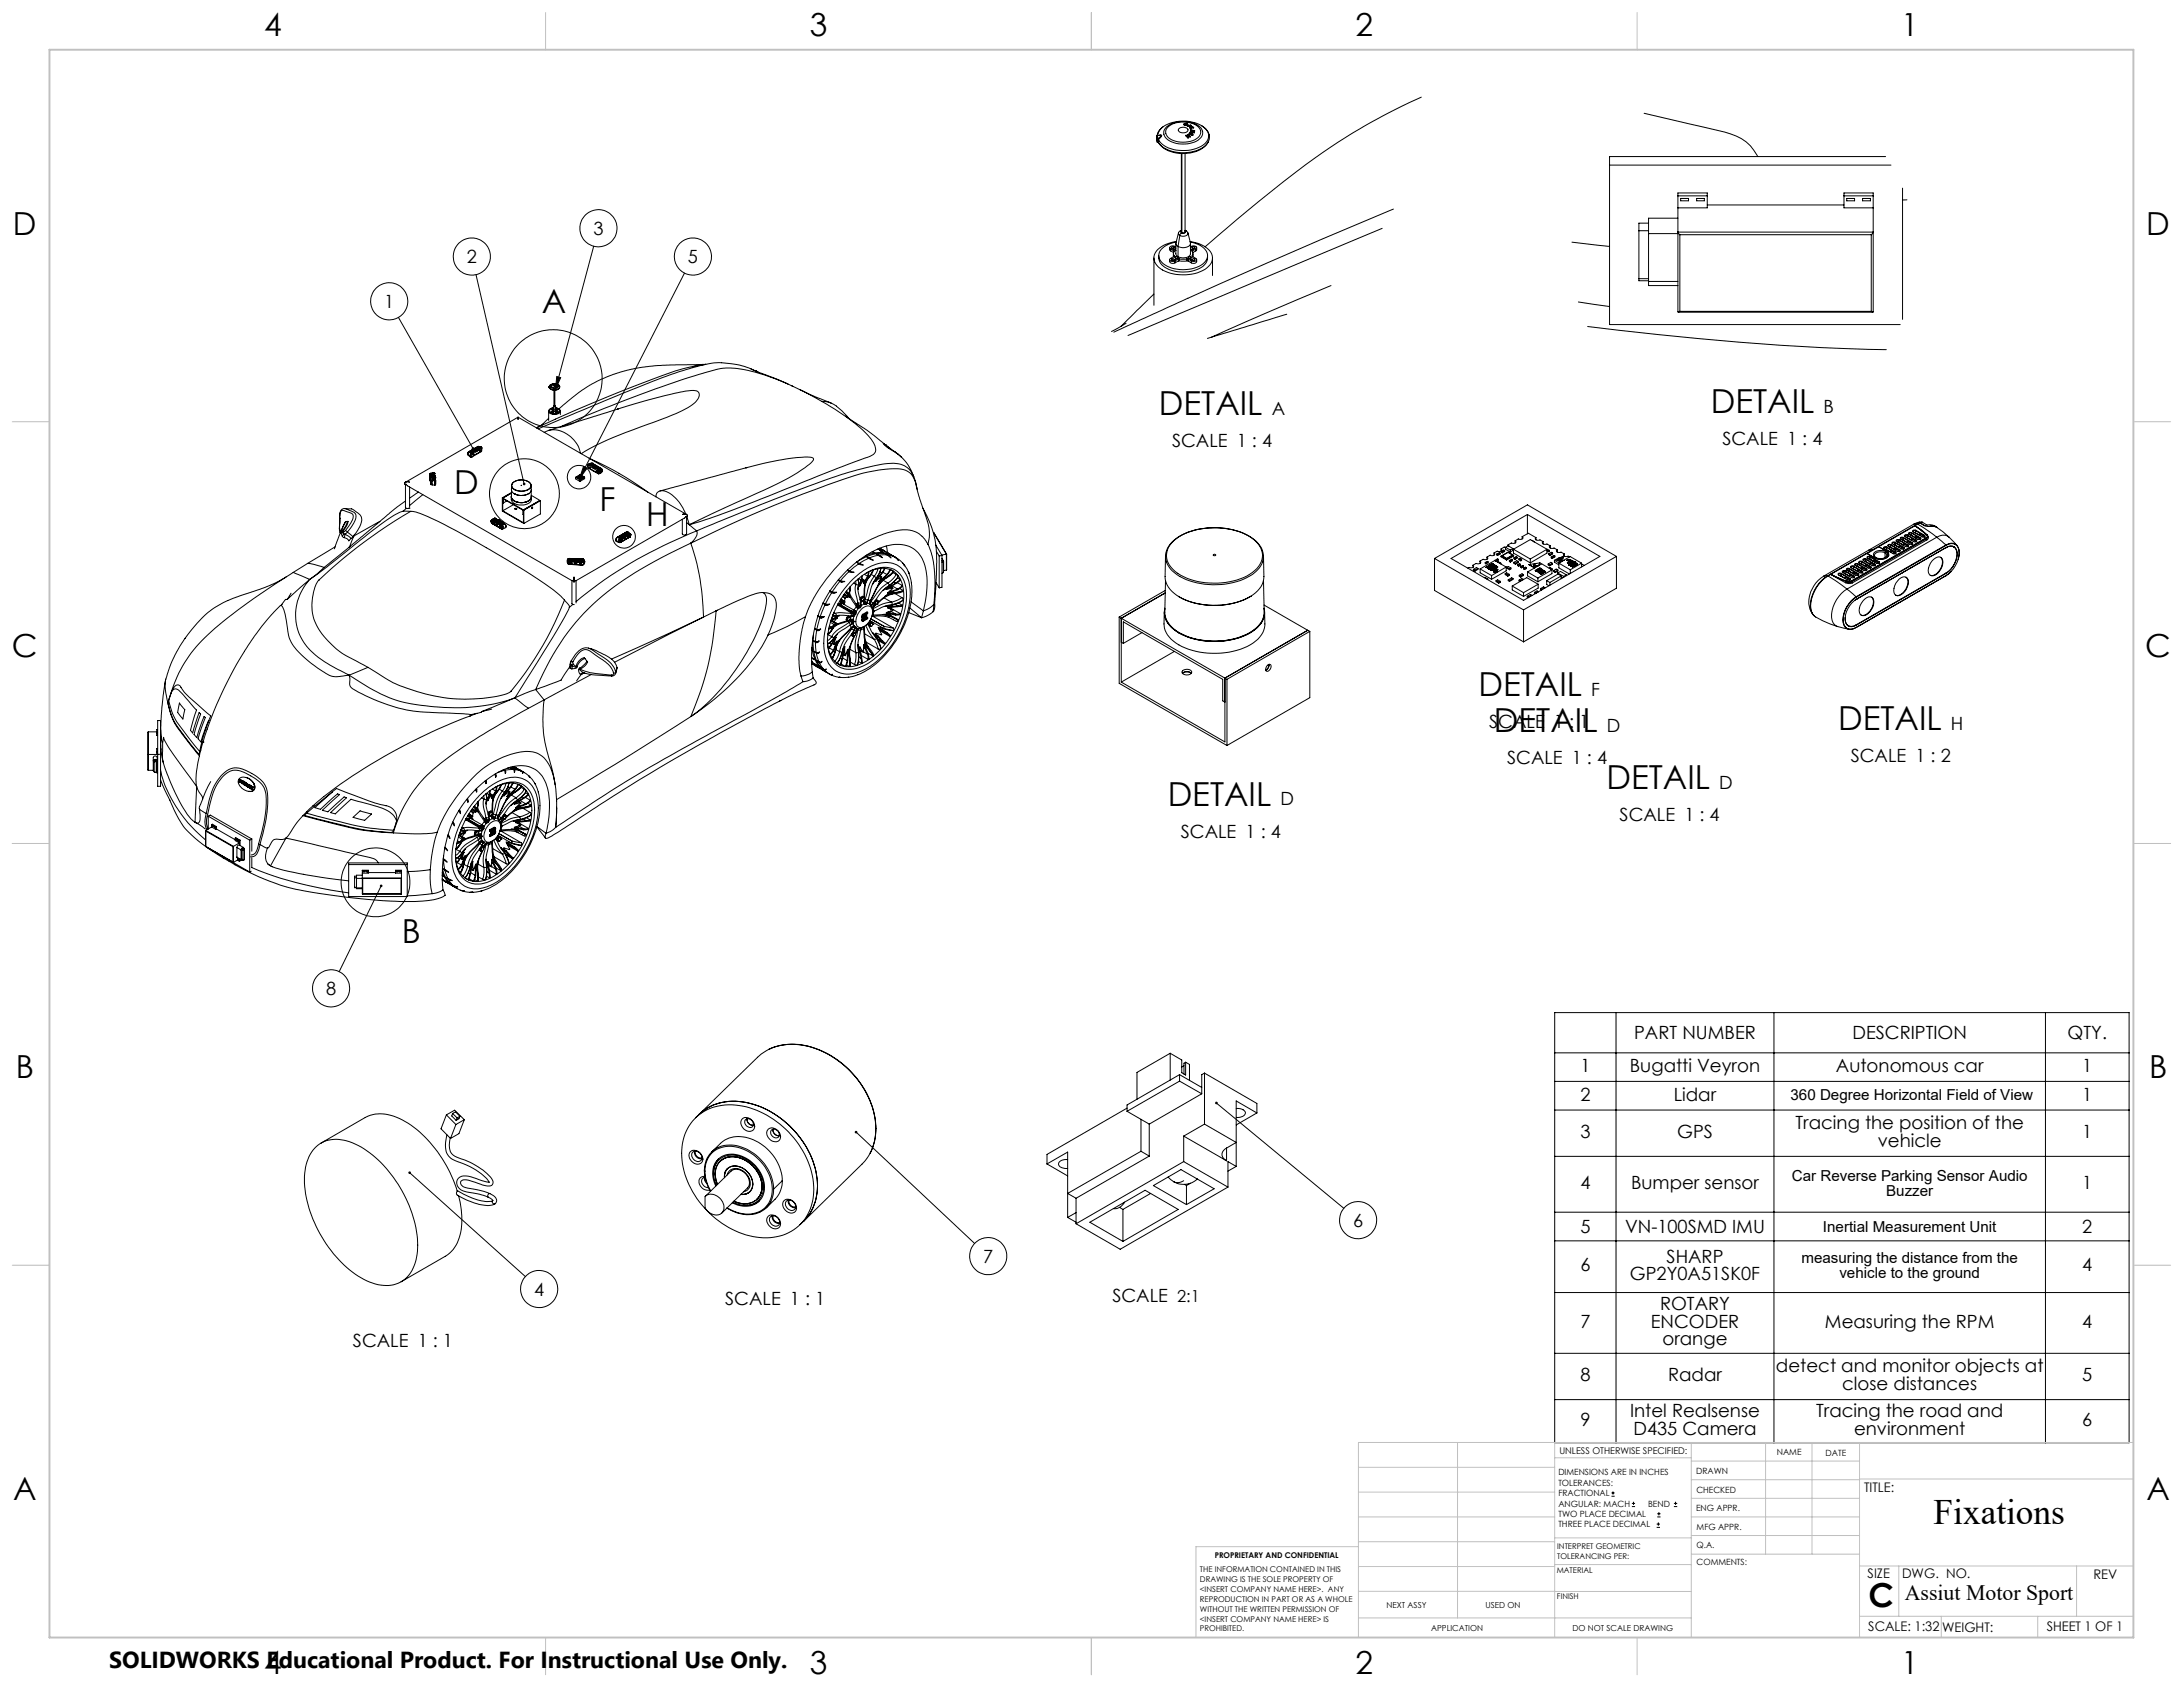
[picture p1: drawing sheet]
<svg xmlns="http://www.w3.org/2000/svg" width="559mm" height="432mm" viewBox="0 0 559 432" stroke-linecap="round" stroke-linejoin="round" font-family="sans-serif">
<defs><g id="words">
<text font-size="9.2" x="495" y="390">Fixations</text>
<g font-size="8.5">
<text x="138.7" y="80.2">A</text>
<text x="296.7" y="106.1">DETAIL</text>
<text x="437.9" y="105.7">DETAIL</text>
<text x="116.3" y="126.5">D</text>
<text x="153.5" y="130.8">F</text>
<text x="165.4" y="134.7">H</text>
<text x="378.5" y="178.1">DETAIL</text>
<text x="382.4" y="187.5">DETAIL</text>
<text x="470.5" y="186.7">DETAIL</text>
<text x="411.2" y="201.9">DETAIL</text>
<text x="298.9" y="206.2">DETAIL</text>
<text x="102.9" y="241.4">B</text>
<text x="478.3" y="411.4">C</text>
</g>
<g font-size="8.1">
<text x="67.6" y="9.3">4</text>
<text x="207.3" y="9.3">3</text>
<text x="347" y="9.3">2</text>
<text x="486.7" y="9.3">1</text>
<text x="3.3" y="60.1">D</text>
<text x="549.4" y="60.1">D</text>
<text x="3" y="168">C</text>
<text x="549.1" y="168">C</text>
<text x="4" y="276">B</text>
<text x="550.1" y="276">B</text>
<text x="3.3" y="383.9">A</text>
<text x="549.4" y="383.9">A</text>
<text x="67.6" y="428.4">4</text>
<text x="207.3" y="428.4">3</text>
<text x="347" y="428.4">2</text>
<text x="486.7" y="428.4">1</text>
</g>
<text font-size="5.9" x="27.9" y="427">SOLIDWORKS Educational Product. For Instructional Use Only.</text>
<text font-size="5.6" x="487.6" y="409.4">Assiut Motor Sport</text>
<g font-size="4.7">
<text x="151.9" y="60.1">3</text>
<text x="119.5" y="67.4">2</text>
<text x="176.1" y="67.4">5</text>
<text x="98.4" y="78.8">1</text>
<text x="325.5" y="106.1">A</text>
<text x="466.8" y="105.7">B</text>
<text x="440.9" y="113.9">SCALE 1 : 4</text>
<text x="300" y="114.3">SCALE 1 : 4</text>
<text x="407.3" y="178.1">F</text>
<text x="381.2" y="186.3">SCALE 1 : 1</text>
<text x="411.3" y="187.4">D</text>
<text x="499.4" y="186.7">H</text>
<text x="385.8" y="195.7">SCALE 1 : 4</text>
<text x="473.7" y="194.9">SCALE 1 : 2</text>
<text x="440.1" y="201.8">D</text>
<text x="327.8" y="206.2">D</text>
<text x="302.3" y="214.4">SCALE 1 : 4</text>
<text x="414.6" y="210.1">SCALE 1 : 4</text>
<text x="83.5" y="254.7">8</text>
<text x="418.3" y="266">PART NUMBER</text>
<text x="474.2" y="266">DESCRIPTION</text>
<text x="529.3" y="266">QTY.</text>
<text x="404.5" y="274.4">1</text>
<text x="417.2" y="274.4">Bugatti Veyron</text>
<text x="469.9" y="274.4">Autonomous car</text>
<text x="533" y="274.4">1</text>
<text x="404.5" y="281.7">2</text>
<text x="428.4" y="281.7">Lidar</text>
<text x="533" y="281.7">1</text>
<text x="404.5" y="291.3">3</text>
<text x="429.3" y="291.3">GPS</text>
<text x="459.6" y="289">Tracing the position of the</text>
<text x="480.7" y="293.6">vehicle</text>
<text x="533" y="291.3">1</text>
<text x="404.5" y="304.4">4</text>
<text x="417.5" y="304.4">Bumper sensor</text>
<text x="533" y="304.4">1</text>
<text x="346.4" y="314">6</text>
<text x="404.5" y="315.6">5</text>
<text x="416" y="315.6">VN-100SMD IMU</text>
<text x="533" y="315.6">2</text>
<text x="251.7" y="323.2">7</text>
<text x="426.6" y="323.2">SHARP</text>
<text x="404.5" y="325.4">6</text>
<text x="417.2" y="327.7">GP2Y0A51SK0F</text>
<text x="533" y="325.4">4</text>
<text x="136.7" y="331.6">4</text>
<text x="185.6" y="334">SCALE 1 : 1</text>
<text x="284.7" y="333.2">SCALE 2:1</text>
<text x="424.9" y="335.3">ROTARY</text>
<text x="404.5" y="339.8">7</text>
<text x="422.6" y="339.8">ENCODER</text>
<text x="467.1" y="339.8">Measuring the RPM</text>
<text x="533" y="339.8">4</text>
<text x="90.3" y="344.7">SCALE 1 : 1</text>
<text x="425.6" y="344.4">orange</text>
<text x="404.5" y="353.6">8</text>
<text x="427" y="353.6">Radar</text>
<text x="454.6" y="351.3">detect and monitor objects at</text>
<text x="533" y="353.6">5</text>
<text x="471.6" y="355.8">close distances</text>
<text x="404.5" y="365">9</text>
<text x="417.3" y="362.7">Intel Realsense</text>
<text x="464.9" y="362.7">Tracing the road and</text>
<text x="533" y="365">6</text>
<text x="418.1" y="367.3">D435 Camera</text>
<text x="474.6" y="367.3">environment</text>
</g>
<g font-size="3.9">
<text x="458.3" y="281.5">360 Degree Horizontal Field of View</text>
<text x="458.7" y="302.2">Car Reverse Parking Sensor Audio</text>
<text x="482.8" y="306.1">Buzzer</text>
<text x="466.6" y="315.4">Inertial Measurement Unit</text>
<text x="461.1" y="323.3">measuring the distance from the</text>
<text x="470.8" y="327.2">vehicle to the ground</text>
</g>
<g font-size="3.4">
<text x="477.2" y="381.9">TITLE:</text>
<text x="478.1" y="404">SIZE</text>
<text x="486.9" y="404">DWG. NO.</text>
<text x="535.9" y="404.1">REV</text>
<text x="478.2" y="417.6">SCALE: 1:32</text>
<text x="497.1" y="417.7">WEIGHT:</text>
<text x="523.9" y="417.6">SHEET 1 OF 1</text>
</g>
<text font-size="2.4" x="399.2" y="372.1">UNLESS OTHERWISE SPECIFIED:</text>
<g font-size="2.2">
<text x="398.9" y="377.7">DIMENSIONS ARE IN INCHES</text>
<text x="434.2" y="377.3">DRAWN</text>
<text x="454.8" y="372.5">NAME</text>
<text x="467.3" y="372.6">DATE</text>
<text x="398.9" y="380.3">TOLERANCES:</text>
<text x="398.9" y="383">FRACTIONAL</text>
<text x="434.3" y="382.2">CHECKED</text>
<text x="398.9" y="385.6">ANGULAR: MACH</text>
<text x="398.9" y="388.3">TWO PLACE DECIMAL</text>
<text x="421.9" y="385.6">BEND</text>
<text x="434.2" y="386.9">ENG APPR.</text>
<text x="398.9" y="390.9">THREE PLACE DECIMAL</text>
<text x="434.3" y="391.6">MFG APPR.</text>
<text x="434.3" y="396.3">Q.A.</text>
<text x="434.3" y="400.5">COMMENTS:</text>
</g>
<g font-size="2.1">
<text x="354.9" y="411.6">NEXT ASSY</text>
<text x="380.3" y="411.6">USED ON</text>
<text x="366.3" y="417.4">APPLICATION</text>
<text x="402.5" y="417.5">DO NOT SCALE DRAWING</text>
</g>
<g font-size="2">
<text x="310.9" y="398.8">PROPRIETARY AND CONFIDENTIAL</text>
<text x="398.6" y="396.5">INTERPRET GEOMETRIC</text>
<text x="398.6" y="399">TOLERANCING PER:</text>
<text x="307.2" y="402.4">THE INFORMATION CONTAINED IN THIS</text>
<text x="307.2" y="404.9">DRAWING IS THE SOLE PROPERTY OF</text>
<text x="307.2" y="407.5">&lt;INSERT COMPANY NAME HERE&gt;. ANY</text>
<text x="398.5" y="402.6">MATERIAL</text>
<text x="307.2" y="410">REPRODUCTION IN PART OR AS A WHOLE</text>
<text x="307.2" y="412.5">WITHOUT THE WRITTEN PERMISSION OF</text>
<text x="398.5" y="409.4">FINISH</text>
<text x="307.2" y="415">&lt;INSERT COMPANY NAME HERE&gt; IS</text>
<text x="307.2" y="417.6">PROHIBITED.</text>
</g>
</g></defs>
<g fill="none" stroke="#000" stroke-width=".26">
<path d="M296.1 34.7h1.1l-.8 .8M296.1 35.3h.1M296.2 35.1v.8zM296.3 36.2a6.5 6.5 0 0 0 5.5 3.1 7.9 7.9 0 0 0 7.3-2.6l.3-.5a6.6 6.6 0 0 1-6 2.9 8 8 0 0 1-6.8-2.5l-.2-.4M296.3 35.5l-.2-.8 .1 1.7 .1-.1M296.3 35.5v.3M296.3 35.8l.1 .1M296.3 36.1l.1 .1M296.3 36.3h.1M296.3 36.3l.2 .1h-.3M296.3 35.8v.5M296.3 34.7a4.3 4.3 0 0 1 3.8-3.3 9.1 9.1 0 0 1 8.5 1.6 2.72 2.72 0 0 1-1.2 4.5 10 10 0 0 1-9.9-.6l-1-1.2"/>
<path d="M296.4 36.2h.1M296.4 35.9v.3M296.4 35.5l.1 .2M296.4 35.5h-.1M296.5 35.7l-.1 .2M296.7 34.6l.5-.1 .2 .3-.9 .9M297.7 32.4l-.9 1-.6 1.3M298.6 32.5a7.1 7.1 0 0 1 8.9 .3 2.02 2.02 0 0 1-.8 3 7.3 7.3 0 0 1-8.4-.7l-.4-.7a1.9 1.9 0 0 1 .7-1.9zM299.1 32.4a6.4 6.4 0 0 1 7.9 .4 1.97 1.97 0 0 1-1.2 3 6.5 6.5 0 0 1-7-.9l-.4-.8a1.67 1.67 0 0 1 .7-1.7zM301.7 33a1.6 1.6 0 0 1 2.4 .2 1.33 1.33 0 0 1-1.3 .8 1.33 1.33 0 0 1-1.2-.8zM302.4 39.3v20.1M302.5 39.3v20.2"/>
<path d="M303 31.8l.8-.1 .3 .1-.7-.1-.2 .2 .8 .1a.57 .57 0 0 1-1-.2zM303.4 39.3v20.1M303.5 34.7l.9 .2-.4-.4 .1-.1 .7 .6-1-.2 .5 .4-.2 .1zM303.9 32.2l.8-.2 .3 .2-.1 .1zM304.5 34h.4l.5 .4a.37 .37 0 0 1-.3 .3 .37 .37 0 0 1-.4-.2l-.4-.2zM304.5 32.6l.4 .1a.3 .3 0 0 1 .3-.2 .3 .3 0 0 1 .3 .3l-.2-.2-.2 .2a.36 .36 0 0 1-.3 .1 .36 .36 0 0 1-.3-.3zM304.6 32.2h.2zM304.8 33.2l1 .3-.8 .1 .8 .3-.1 .1-1-.1 .7-.1-.7-.2 .7-.1zM305 34.4l.2 .1zM305.3 32.6h-.1M307.6 32.2a3.1 3.1 0 0 1 1.7 4.1M363.8 24.9a162 162 0 0 0-38.6 24.3l-8.5 6.9-8.2 7.1"/>
<path d="M420.9 29l19.2 4.5a14.8 14.8 0 0 1 8 3.9l1.9 2.7M301.7 59.7l-.7 2.5 .1 .5 .5 .4M301.7 59.7l.3 .6M302.4 59l-.4 .2-.3 .5M302.4 59.3l.1 .2M302.4 59.1l-.1 .3 .1 .2M302.4 59.6l-.4 .7M303.4 58.9l.2 .2M303.4 59.3l-.3 .3-.6-.1M303.4 59.1h.2M303.4 59.1l.1 .3-.2 .2h-.9M303.6 59.1l.5 .6"/>
<path d="M304.1 59.7l.6 2.5a1.36 1.36 0 0 1-1.6 1.2l-1.5-.3M304.1 59.7a1.3 1.3 0 0 1-2.1 .6M353.8 58.5l-65.1 27.4M356.7 53.5l-.9 .4a1639.7 1639.7 0 0 0-53.2 23.1l-17.5 8M412 42.3h72M419.5 59.1h2.5M419.5 59.1v12.2M422 57.1h-2.5v2M422 59.8h7.5M422 59.8v12.2M429.5 53.2h7.5v-3.8h-7.5v30.4l.5-.1M429.5 55.8h-7.5v4"/>
<path d="M429.5 50.1h7.5M430.2 50.8h2v.6h-2zM434.3 50.8h2v.6h-2zM437 52.5h35M472 50.1h7.5M472.7 50.8h2v.6h-2zM476.8 50.8h2v.6h-2zM479.5 53.2h-7.5v-3.8h7.5v30.5l-.5-.2M482.7 40.1h-70.7v43h74.4M487 48.2v33.5M488.1 51.2h-1.1M121.8 70.3l12.4 53.6"/>
<path d="M152 63l-9.8 36.7M175.2 69.9l-26.9 52.7M295.4 75.3l-8.4 8.2M295.4 66v12.1M296.6 65.4a3.4 3.4 0 0 0 2.7 3.6 9.1 9.1 0 0 0 9-1.2l.7-1.2 .1-1.2M299.4 66.5a.84 .84 0 0 0 .4 .9 .84 .84 0 0 0 1-.1M299.4 63.4v.5l.2 .3M299.6 63.7l.9 .5M299.6 63.7v.5M299.6 64.2l.8 .5M300 66.3v.3M300.2 63.7h.3z"/>
<path d="M300.4 64.9v.8M300.5 63.7l.1 .2M300.5 63.3l-.6 .1 1.1 .7M300.5 63.3l.5 .3M300.5 63.3v.4M300.5 63.7l.5 .4M300.5 64.2l.1 .2a.81 .81 0 0 0 0 1.1M300.5 64.2v.3M300.6 65.5l-1.1 .8a.76 .76 0 0 0 .4 .7 .76 .76 0 0 0 .9-.2M300.6 65.5v.1M300.8 66.8v.5M301 65.8h.4"/>
<path d="M301 65.8v.5M301 64.1h.1M301 66.3l-.8 .4M301 65.8l-1 .5M301 63.2a1 1 0 0 0-1.6 .2l.2 .3M301 62.3v2.8l.6 .6M301.1 61.9a5 5 0 0 0-4.4 3.2 3.7 3.7 0 0 0 3.2 3.5 9.2 9.2 0 0 0 8.4-1.4 2.45 2.45 0 0 0-.5-4l-1.7-.9-1.4-.4M301.1 61.8a6.7 6.7 0 0 0-5.6 3.4 3.7 3.7 0 0 0 2.7 4.2 11.4 11.4 0 0 0 10.8-.9 2.99 2.99 0 0 0-.3-5.2l-1.8-.9-2.3-.6M301.2 66.2l-.2 .1M301.4 65.8v.2M301.4 66l-1.2 .7-.3-.2 .1-.2M301.6 63.1v2.6"/>
<path d="M301.7 66.3l-.9 .5M301.7 66.3v.5M301.7 66.8l-.9 .5M301.9 66.3h1.9M301.9 66.3h-.2M301.9 66.7h1.9M301.9 66.7l-.2 .1M301.9 66.3v.4M302 60.3l-.4 2.8M303.8 66.3h.3M303.8 66.7l.3 .1M303.8 66.3v.4"/>
<path d="M304.1 66.3l.8 .5M304.1 66.3v.5M304.1 66.8l.8 .5M304.6 66.2l.2 .1M304.7 63.2l1-.3a.46 .46 0 0 1 .6 .3 .46 .46 0 0 1-.2 .5M304.7 62.3v2.6a2.08 2.08 0 0 1-3.1 .8M304.8 65.8l-.6 .1 1.3 .8 .4-.2-.1-.2M304.8 65.8l1 .5M304.8 65.8v.5M304.8 66.3l.7 .4M304.9 66.8v.5M305.2 65.5l1 .8a.74 .74 0 0 1-.4 .7 .74 .74 0 0 1-.9-.2"/>
<path d="M305.2 65.5v.1M305.2 64.2l.2 .9-.2 .4M305.2 64.2v.3M305.3 63.7h.2l-.3 .2M305.3 63.3h.5M305.3 63.3l-.6 .3M305.3 63.3v.4M305.3 63.7l-.6 .4M305.4 64.9l-.1 .8M305.8 63.3v.2M305.8 63.5l-1.1 .6M305.8 66.3v.3"/>
<path d="M306.1 63.7l-.9 .5M306.1 63.7v.5M306.1 64.2l-.8 .5M306.3 66.5a.83 .83 0 0 1-.4 .9 .83 .83 0 0 1-1-.1M306.3 63.4v.6l-.2 .2M310.4 66v4.5M340.7 73.1l-16.6 7-13.9 6.2M402.4 62l9.6 1.1M404 77.3l8 1.2M419.5 71.3v.6h2.5M419.5 71.3h2.5M422 72v1.1h7.5"/>
<path d="M422 72h7.5M429.6 79.9h49.8M430 60.1l-.5-.7h50l-.5 .7M430 60.1h49M430 60.1v19.6M430 79.7h49M479 60.1v19.6M102 81.2l19.1 33.6M140.6 99.1v.1M140.6 99.1h.1M140.6 99.2v.1M140.6 99.1v-.1v.3"/>
<path d="M140.6 99.2h.1M140.6 99.2l.1 .1M140.6 99.3h.1M140.7 99.2h.1M140.7 99.1v.1M140.7 99.2a1.71 1.71 0 0 0 2.5 .1M140.7 99.1h-.1M140.7 99h.1M140.8 99l-.1 .2M140.9 98.9l-.1 .1M141 98.8l-.1 .1M141.7 98.7l-.7 .1"/>
<path d="M141.9 99.9v4M142 98.4h.1M142 98.4h.2M142 99.9v4M142.1 98.4h.1M142.1 98.4h-.1M142.1 99h.1M142.1 99l.1 .1M142.1 99h.2M142.2 98.7l-.1 .1-.4-.1M142.2 98.7h.6M142.2 98.9l.1 .1z"/>
<path d="M142.2 98.7l-.3-.2-.2 .2M142.2 98.4h.1M142.2 99.1h.1M142.2 98.8l.1 .1M142.3 98.5h.1M142.3 98.5v.1M142.3 98.6h.1M142.3 98.8h.1M142.3 98.8v.1M142.3 98.9h.1M142.3 98.6l.2 .2M142.3 98.4l-.1 .1"/>
<path d="M142.3 98.4v.1M142.3 98.7h.2M142.3 98.8h.2M142.3 98.4h.1M142.3 98.8h-.1M142.3 98.9v.1M142.3 98.5l.2 .1M142.4 98.6h.1M142.4 98.9h.1M142.4 98.9l-.1 .1M142.4 98.5h.1M142.4 98.5l-.1 .1"/>
<path d="M142.5 98.5l-.1 .1M142.5 96.4l1 .3-1.3 3zM142.5 98.8h.1M142.8 98.7a1.02 1.02 0 0 1-1.8 .1M142.8 98.7h.1M142.8 98.7a1.02 1.02 0 0 0-1.8 .1M142.9 98.5a1.59 1.59 0 0 0-2.3 .5h.2l-.1 .1M142.9 98.5l.4 .4M142.9 98.5l.3 .4M142.9 98.7a1.16 1.16 0 0 1-2 .2M142.9 98.7l.3 .2M142.9 98.7a1.18 1.18 0 0 0-2 .2"/>
<path d="M143.2 99.2a1.65 1.65 0 0 1-2.5 .1M143.2 98.9a1.48 1.48 0 0 1-2.3 .5l-.2-.2M143.2 98.9h.1M143.2 99.2v.1M143.3 98.9l-.1 .4M179.2 93.5l-.6 .1a58.6 58.6 0 0 0-13.4 4.2l-16.2 6.5-11.7 5.2 1.7-1M180.6 93.3h-.2M180.6 93.3l-3.3 .5M180.7 93.2l-11.1 .3-6 .6-3.1 .7-3.5 1-3 1.2-2.9 1.5a48 48 0 0 0-8 6.2M192.1 94.3a21.9 21.9 0 0 0-15.7 .1 307.1 307.1 0 0 0-30.7 12l-7.9 3.3M192.1 94.3l1.5 .7M192.1 94.3l1.9 .9"/>
<path d="M193.4 95h.2M193.5 95h.1M193.6 95l.4 .2M194 95.2l4.9 1.8 2.9 1.4M202.6 98.7l.4 .2M204.8 99.7l8.1 3.5M288.3 82.7l-3.8 2.1M329.4 80.4l-20.3 6.2M406.4 83.6a733.7 733.7 0 0 0 76.4 5.9M119.9 115.7l-.2 .6M119.9 116.6l.5 .4M120 115.6l-.3 .5 .2 .5"/>
<path d="M120 115.6l.3 .1M120 115.6h.1M120.3 115.7l.4 .2M120.3 115.7l-.4 .4v.5M120.4 115.7l.3 .1M120.4 115.7h.1M120.5 115.7l.3 .1M120.5 115.7h-.1M120.5 115.7h.1M120.5 115.7l.1 .1M120.5 115.6h.1M120.6 115.8h.1"/>
<path d="M120.6 115.6l.3 .1M120.6 115.6l-.1 .1M120.6 115.6h.1M120.6 115.6l.1 .1M120.7 115.6l.2 .1M120.7 115.7h.1M120.7 115.9l-.4 .7 .2 .4M120.7 115.6l.3 .1M120.7 115.6h.1M120.8 115.9a.62 .62 0 0 0-.5 .5 .62 .62 0 0 0 .2 .6M120.8 115.9l.1 .3M120.8 115.8h-.1"/>
<path d="M120.8 115.5l.2 .1M120.8 115.8h.1M120.8 115.7v.1M120.8 115.5h.1M120.8 115.6h.1M120.8 115.5l.3 .1M120.8 115.7h.1M120.8 115.6v.1M120.8 115.5l.1 .1M120.9 116.9l-.4 .1M120.9 115.7l-.1 .1M120.9 115.5l.2 .1"/>
<path d="M120.9 115.7h.1M120.9 115.7v.1M120.9 115.5h.1M120.9 116.2l-.2 .4v.2h.2M120.9 115.6h.1M120.9 115.4l.3 .1M120.9 115.4v.1M120.9 115.5l.3 .1M121 115.7h-.1M121 115.4l.2 .1M121 115.7h.1M121 115.5h.1"/>
<path d="M121 115.4l.3 .1M121 115.4h.1M121 115.6h.1M121 115.5v.1M121 115.4l.1 .1M121.1 115.6h-.1M121.1 115.4l.2 .1M121.1 115.6h.1M121.1 115.4h.1M121.1 115.5h.1M121.1 115.3l.3 .1M121.1 115.3v.1"/>
<path d="M121.1 115.3h.1M121.2 115.5l-.1 .1M121.2 115.3l.2 .1M121.2 115.6h.1M121.2 115.3h.1M121.2 115.5v.1M121.2 116.3h.1M121.2 115.4h.1M121.2 115.3l.3 .1M121.2 115.4l.1 .1M121.3 115.5h-.1M121.3 115.2l.3 .1"/>
<path d="M121.3 115.5h.1M121.3 115.2h.1M121.4 115.2l.2 .1M121.4 115.2h-.1M121.4 115.4h.1M121.4 115.2h.1M121.4 115.2l.1 .1M121.4 115.4l-.1 .1M121.4 115.4v.1M121.4 115.3h.1M121.5 115.1l.2 .2M121.5 115.1l-.1 .1"/>
<path d="M121.5 115.3v.1M121.5 115.3h.1M121.5 115.1h.1M121.5 115.1l.1 .1M121.5 115.4h-.1M121.5 115.1l.2 .1M121.5 115.4h.1M121.5 115.4l.1 .1M121.5 115.2h.1M121.6 115.4h.1M121.6 115.5h.1M121.6 115.5l-.8 .4"/>
<path d="M121.6 115.1l.2 .1M121.6 115.1h-.1M121.6 115.4v.1M121.6 115.4l.1 .1M121.6 115.3h.1M121.6 115.1h.1M121.6 115.4h-.1M121.6 115.4l-.9 .5M121.6 115.2v.1M121.6 115l.2 .1M121.6 115h.1M121.7 115l.2 .1"/>
<path d="M121.7 115h-.1M121.7 115.1v.1M121.7 115h.1M121.7 115l.1 .1M121.7 115.3h-.1M121.7 115l.3 .1M121.7 115.5h.1M121.7 115.3h.1M121.7 115.4h.1M121.7 115.1h.1M121.7 115.4h-.1M121.8 114.9l.2 .1"/>
<path d="M121.8 114.9l-.1 .1M121.8 115.3l-.1 .1M121.8 115.3h.1M121.8 115.1h.1M121.8 115l.2 .1M121.8 115h.1M121.8 114.9v.1M121.8 115.3v.1M121.8 115.2h-.1M121.8 114.9l.3 .1M121.8 115.2h.1M121.9 114.9l.2 .1"/>
<path d="M121.9 114.9h-.1M121.9 115.3h.1M121.9 115.1h.1M121.9 114.9h.1M121.9 115.3h-.1M121.9 115v.1M121.9 114.9l.1 .1M121.9 115.1h-.1M121.9 114.9l.3 .1M122 115.3l-.3 .2M122 115.3v.3M122 115.3h.1"/>
<path d="M122 115h.1M122 114.8l.2 .1M122 114.8l-.1 .1M122 114.8h.1M122 114.8v.1M122 114.9h.1M122 115v.1M122 114.8l.3 .1M122 115.1h.1M122 116.1v.2M122 116.1l-1.1 .7M122 115.6l-1.1 .6"/>
<path d="M122.1 114.9h.1M122.1 114.8l.2 .1M122.1 114.8h-.1M122.1 115.1h.1M122.1 114.9l.1 .1M122.1 114.8h.1M122.1 115.1l-.5 .3M122.1 114.8l.1 .1M122.1 115h.1M122.1 114.8l.3 .1M122.1 114.7h.1M122.2 114.9h.1"/>
<path d="M122.2 115.1h.1M122.2 114.7l.2 .1M122.2 114.7l-.1 .1M122.2 115.1v.1M122.2 115.2l-.2 .1M122.2 115.2h.1M122.2 114.7h.1M122.2 115.2l-.5 .3M122.2 115.1l-.3 .2M122.2 114.7l.1 .1M122.2 114.9v.1M122.2 114.7l.4 .1"/>
<path d="M122.3 114.8h.1M122.3 114.3h.5M122.3 114.7l.3 .1M122.3 114.7h-.1M122.3 114.3l.3 .1M122.3 114.3h.1M122.3 114.8l.1 .1M122.3 114.7h.1M122.3 114.3l-2.3 1.3M122.3 114.9h.1M122.3 114.6l.3 .1M122.3 114.6h.1"/>
<path d="M122.3 114.3h.2M122.4 114.7h.1M122.4 114.6l.3 .1M122.4 114.6h-.1M122.4 114.7v.1M122.4 114.8h.1M122.4 114.6h.1M122.4 114.6l.1 .1M122.4 114.8v.1M122.4 114.5l.3 .2M122.4 114.5h.1M122.5 114.7h.1"/>
<path d="M122.5 114.5l.3 .1M122.5 114.5h-.1M122.5 114.5l.3 .2M122.5 114.5h.1M122.5 114.5l.1 .1M122.6 114.5l.2 .1M122.6 114.4l.4 .2M122.6 114.8h.1M122.6 114.4l-2.3 1.3M122.6 114.6h.1M122.6 114.4l.3 .2M122.6 114.4v.1"/>
<path d="M122.6 114.7h.1M122.6 114.6v.1M122.6 114.5l.3 .1M122.6 114.5h.1M122.7 114.7h-.1M122.7 114.7h.1M122.7 114.5h.1M122.7 114.6h.1M122.7 114.5l.1 .2M122.8 114.6l-.1 .1M122.8 114.7h.1M122.8 114.6h.1"/>
<path d="M122.8 114.3l.4 .2M122.8 114.3l-.2 .1M122.9 115.4h.1M122.8 115.4h.1M122.9 114.6h-.1M122.9 114.6h.1M123 114.5h.1M123 114.5l.1 .1M123 114.5h.2M123 114.4l.2 .1M123 114.4v.1M123 114.5l.3 .1v.4"/>
<path d="M123 114.4h.1M123 114.6l-.8 .5M123 114.6l.2 .3M123 114.6h.1M123.1 114.5v.1M123.1 114.6h.1M123.1 114.6h-.1M123.2 114.5l-.1 .1M123.2 114.5l.1 .4M123.2 115.6l-2.4 1.3 .1-.1M123.2 114.5h.1M123.2 115.5v.1"/>
<path d="M123.2 115.5l-1.2 .6M123.2 114.9l-1.2 .7M123.3 115.4l-.1 .2M123.3 115.4l-.1 .1M123.3 114.9h-.1M123.3 114.9v.5M132.6 106.8v.6zM132.6 106.8l43.2 24.9M132.6 106.8l-28.8 16.6M139.3 110.7a5.9 5.9 0 0 1 7.2 1.5 6 6 0 0 1 2 3.8M140.4 107.1l-1.7 1.6M140.4 105.2v2.4"/>
<path d="M140.7 105.1a1.42 1.42 0 0 0 2.3 .5l.2-.5M141.3 105.3l.2 .2M141.3 104.7v.1M141.3 104.8h.2M141.3 104.8l.2 .2M141.3 104.8h.1M141.4 104.7l.2 .1M141.4 105.3h.2M141.4 104.7l.1 .1M141.4 105l.1 .2M141.5 104.8h.1M141.5 105.1l-.2 .2 .2 .1"/>
<path d="M141.5 105.1h.1M141.5 104.8v.3M141.5 104.7h-.1M141.5 104.7v.1M141.5 104.7h.1M141.5 105.4v.1M141.6 104.4a.88 .88 0 0 0-.9 .3 .88 .88 0 0 0-.1 .9 1.85 1.85 0 0 0 2.8-.4l-.3-.5-.8-.3M141.6 104.4a.72 .72 0 0 0-.9 .8 .72 .72 0 0 0 .9 .6 .99 .99 0 0 0 1.5-1l-.8-.4M141.6 104.7l-.2-.1-.1 .2M141.6 104.5l.1 .7M141.6 104.8h.1M141.6 105.2h.1"/>
<path d="M141.6 104.5l.1 .1M141.6 105.3h.1M141.6 105.2v.1M141.6 105.2l-.2 .1M141.7 104.6v.6M141.7 105.3h.1M141.7 105.4h.1M141.7 104l.1 .1M141.7 104l-.1 .5M141.7 105.3l-.2 .1M141.7 105.3v.1M141.7 105.4l-.2 .1"/>
<path d="M141.7 105.3h.4M141.7 105.4h.4M141.8 104.1l-.1 .5M141.9 103.9h.1M141.9 103.8l-.2 .2M141.9 103.9l-.1 .2M142.1 103.8h.1M142 103.9h-.1M142.1 103.8l.1 .2M142.1 105.3h.1M142.1 105.4h.1M142.1 105.3v.1"/>
<path d="M142.2 104l-.4 .1M142.2 104l.1 .5M142.2 105.3l.1 .1M142.2 105.3v.1M142.2 105.4l.1 .1M142.3 105.3h.1M142.3 104.5l-.2 .2-.4-.1M142.3 104.7l.2-.1 .1 .2M142.3 104.5l-.1 .6-.5 .1M142.3 104.8h.1M142.3 105.2l.2 .1M142.3 105.2v.1"/>
<path d="M142.3 105.3h.2M142.3 105.4v.1M142.4 105.1h.1M142.4 104.8v.1M142.4 104.9v.2M142.4 105.1l.2 .2-.3 .1M142.4 104.7h.1M142.4 104.7h-.1M142.4 104.7v.1M142.4 104.8h-.1M142.5 105l-.1 .2M142.5 104.7l-.1 .1"/>
<path d="M142.5 104.7h.1M142.5 104.7l-.2 .1M142.6 104.8h-.2M142.6 104.8l-.2 .2M142.6 104.8h.1M142.6 105.3l-.3 .2M142.6 104.7v.1M143.4 105.2v.9M149.4 119.4l.9 .4-2 2.8zM150.7 119.2l-.2 .1 .2 .5M150.7 119.8l.1 .1M150.7 119.8l1.2 .6"/>
<path d="M150.7 119.2l1.2 .7M150.8 117.3a80.1 80.1 0 0 1 15 8.7M150.8 119.9l1.1 .7M150.9 118.9a.51 .51 0 0 0-.6 .4 .51 .51 0 0 0 .5 .6M150.9 118.9l-.2 .3M150.9 118.9l.8 .5M150.9 118.9l.8 .4M151 119.6l.1 .1zM151.1 118.9h.1M151.1 119.7h.1M151.1 118.6l-.5 .3M151.2 118.9h.1"/>
<path d="M151.1 118.6h.3M151.2 118.9v.1M151.2 118.9h-.1M151.3 118.7v.1M151.3 118.7l-.2 .2M151.3 119h.1M151.3 118.9l-.1 .1M151.3 118.9h.1M151.3 118.7h.1M151.3 118.8h.1M151.3 118.8l-.1 .1M151.3 118.8l-.2 .1"/>
<path d="M151.4 119.1h.1M151.4 118.8v.1M151.4 118.8l-.2 .1M151.4 118.6l-.5 .3M151.4 119h.1M151.4 119h-.1M151.4 118.8h.1M151.4 118.9h.1M151.4 118.6l2.3 1.4M151.4 119v.1M151.4 118.9h-.1M151.4 118.9l-.2 .1"/>
<path d="M151.5 118.9h.1M151.5 118.9l-.2 .1M151.5 119.1h.1M151.5 119v.1M151.5 119.1h-.1M151.5 119h.1M151.5 118.9l-.1 .1M151.6 118.9l-.3 .1M151.6 118.6h-.5M151.6 118.9l.1 .1M151.6 118.9l-.2 .2M151.6 119.2h.1"/>
<path d="M151.6 118.6h-.2M151.6 119.1h.1M151.6 119.1h-.1M151.6 119l-.2 .1M151.6 119h.1M151.6 118.6h.1M151.6 118.6l2.3 1.3M151.6 118.9v.1M151.6 119h-.1M151.7 119l-.3 .1M151.7 119.4h.1M151.7 119h.1"/>
<path d="M151.7 119l-.2 .1M151.7 119.2v.1M151.7 119.3l.1 .1M151.7 119.4v.1M151.7 119.5l.2 .1M151.7 119.5h.1M151.7 119.1v.1M151.7 119.2h-.1M151.7 119.3v.2M151.7 119.4l.2 .1M151.7 119l-.1 .1M151.7 119.2h.1"/>
<path d="M151.8 119l-.3 .1M151.8 119.3h.1M151.8 119.1h.1M151.8 119.1l-.2 .1M151.8 119.4h.1M151.8 119.2l-.1 .1M151.8 119.2h.1M151.8 119.4l.5 .3M151.8 119.2v.1M151.8 119.1h-.1M151.9 119.1l-.3 .1M151.9 119.3h.1"/>
<path d="M151.9 119.5h.1M151.9 119.4h.1M151.9 119.9l1.1 .6M151.9 119.1l.1 .1M151.9 119.1l-.2 .1M151.9 119.3h-.1M151.9 119.1h.1M151.9 119.5l.1 .1M151.9 119.1l-.1 .1M151.9 119.6l.3 .2M151.9 119.6v.3M151.9 119.6h.1"/>
<path d="M152 119.2l-.3 .1M152 119.4h.1M152 119.2h.1M152 119.2l-.2 .1M152 119.4l.1 .1M152 119.6h-.1M152 119.6h.1M152 119.3h.1M152 119.3l-.1 .1M152 119.6l.3 .1M152 119.2l-.1 .1M152.1 119.2l-.3 .1"/>
<path d="M152.1 119.2l.1 .1M152.1 119.2l-.2 .1M152.1 119.5h.1M152.1 119.4h.1M152.1 119.2h.1M152.1 119.3h.1M152.1 119.2v.1M152.1 119.4v.1M152.1 119.3h-.1M152.2 119.4l-.2 .1M152.2 119.3l-.3 .1M152.2 119.6h.1"/>
<path d="M152.2 119.3h.1M152.2 119.3l-.2 .1M152.2 119.5l.1 .1M152.2 119.8h.1M152.2 119.5h.1M152.2 119.5v.1M152.2 119.3l-.1 .1M152.3 119.3l-.2 .2M152.3 119.7l-.1 .1M152.3 119.7l.9 .5M152.3 119.7h.1M152.3 119.3l.1 .1"/>
<path d="M152.3 119.6h.1M152.3 119.5h.1M152.3 119.5v.1M152.3 119.4l-.2 .1M152.3 119.4h.1M152.3 119.4l-.1 .1M152.4 119.7h-.1M152.4 119.7l.8 .5M152.4 119.7h.1M152.4 119.4l-.2 .1M152.4 119.4l.1 .1M152.4 119.6h.1"/>
<path d="M152.4 119.4h.1M152.4 119.4l-.2 .2M152.4 119.5h.1M152.4 119.4v.1M152.4 119.5h-.1M152.5 119.5l-.2 .1M152.5 119.5h.1M152.5 119.7h.1M152.5 119.6h.1M152.5 119.6v.1M152.5 119.5l-.1 .1M152.6 119.5l-.2 .1"/>
<path d="M152.6 119.6h.1M152.6 119.6l-.2 .1M152.6 119.8h.1M152.6 119.7v.1M152.6 119.7h.1M152.6 119.6h-.1M152.7 119.6l-.2 .1M152.8 119.6h.1M152.8 119.6l-.3 .1M152.8 119.8v.1M152.8 119.8h.1M152.8 119.8h-.1"/>
<path d="M152.8 119.6l-.2 .1M152.9 119.7h.1M152.9 119.7l-.3 .1M152.9 119.9h.1M152.9 119.8l-.1 .1M152.9 119.8h.1M152.9 119.7l-.1 .1M152.9 119.7l-.2 .1M153 119.7v.1M153 119.7l-.2 .1M153 119.9v.1M153 120h.1"/>
<path d="M153 119.9h-.1M153 119.9h.1M153 119.7h.1M153 119.8h.1M153 119.8h-.1M153 119.8l-.2 .1M153.1 119.8h.1M153.1 119.8l-.2 .1M153.1 120h-.1M153.1 119.9h.1M153.1 119.9v.2M153.1 119.8l-.1 .1"/>
<path d="M153.1 119.9v.1M153.2 119.8v.1M153.2 119.8l-.2 .1M153.2 119.9l-.2 .1M153.2 119.9h.1M153.2 119.9h-.1M153.3 119.9h.1M153.3 119.9l-.2 .1M153.3 119.9l-.1 .1M153.4 119.9l-.3 .1M153.4 120h.1M153.4 120l-.2 .1"/>
<path d="M153.7 120l-.5 .2M153.7 120l.3 .3v.6M153.9 119.9l.3 .5-.2 .5M153.9 119.9l-.2 .1M153.9 119.9h.1M153.9 119.9l.3 .4M158.1 104.7l-17.7 5.5M158.1 104.7h.1M158.1 104.7a103.9 103.9 0 0 1 19.2-4.8 1.32 1.32 0 0 1 1.5 .6 1.32 1.32 0 0 1-.2 1.6 9.9 9.9 0 0 1-4.4 3.2l-3.4 1.5-6.9 2.5a76.6 76.6 0 0 0-15.1 6.8M190.9 119.7l-22 6M190.9 119.7h.1M190.9 119.8a55.1 55.1 0 0 1 16.5-2.8 .61 .61 0 0 1 .7 .2 .61 .61 0 0 1-.1 .8l-1.3 1.2a54.4 54.4 0 0 1-12.9 7l-17.4 8.1"/>
<path d="M210.3 102.7a8 8 0 0 1 5.5 2.8l1.6 1.6M210.3 102.7a45.6 45.6 0 0 1 12.7 9.7 3.6 3.6 0 0 1 1 3.5 4.7 4.7 0 0 1-2.7 1.4l-15.4 6a302.1 302.1 0 0 1-29.5 11M210.3 102.7a60.2 60.2 0 0 0-22.2-8.4l-1.2-.1a17.8 17.8 0 0 0-7.1 1.4 339.1 339.1 0 0 0-36.4 13.7M216.5 106.5l5.5 3.7 4.3 3.4M226.3 113.6l.3 .2M226.3 113.6l-.2-.1 .8 .9 3.7 2.5M226.6 113.8l.4 .4M226.6 113.8h.1M227 114.2l2.3 1.6M227.2 114.4l.8 .5zM229.3 115.8l.6 .5M229.9 116.3l.7 .6"/>
<path d="M230.6 116.9l1.9 2.2 1.4 2.9M230.6 116.9h.1M85.8 140l-7.1 4.2M87 131.8v.8M87 131.9v-.5a.86 .86 0 0 1 .6-.8 .86 .86 0 0 1 1 .3l.3 .1a1.29 1.29 0 0 1 1.5 1.5l-.7 1.4-1.3 1.9M87 131.9v.7M87 131.8v.1M87 132.6l-.1 2.7 .2 .9M87 132.6l-.1 2.5 .4 .8M87 132.6h.1M87.1 136.2v.2M87.1 136.2h.1"/>
<path d="M87.1 136.4l-1.5 4.1M87.3 135.9l-.2 .3M87.4 135.8l-.1 .1M87.4 135.8l-.3 .6M87.6 135.9l-.2 .7 .2 .7M87.6 136.1h.4M87.6 135.9v.2M87.6 136.1v.2l.3 .3M87.6 137.3l.5 .3M87.9 136.6l.4 .1M87.9 136.6l-.3 .7M88 136.1l-.1 .5"/>
<path d="M88.1 137.6l.8 .3 .4 .5 .6-.6M88.2 130.2h1.8l1 .7a2.38 2.38 0 0 1 1.2 3.6l-1.8 2.9M88.2 130.2a1.31 1.31 0 0 0-1.2 1.6M88.2 130.2l1.3 .5a1.69 1.69 0 0 1 1.6 1 1.69 1.69 0 0 1-.4 1.8l-1.8 2.7M88.3 136.7l1.6 1.1M88.3 136.7l-.2 .9M88.4 135.8l.5 .4M88.4 135.8l-.4 .3M88.5 133.6l-1.1 2.2M88.5 133.6l-1.2 2.3M88.9 133.5l-.4 .1M88.9 133.5l-.4 1.2-.9 1.2"/>
<path d="M88.9 136.2l1.5 1.2M88.9 133.5h.2l-.3 .9-1.2 1.7M88.9 136.2l-.6 .5M89.5 139.9l-6.5 5.3M90.4 137.4l-.5 .4M90.7 136.9l-1.2 3M97.3 133.5l-6.7 3.7M103.1 130.9h2M103.1 130.9l-.3 .1a40.9 40.9 0 0 0-9.6 6.5l-9.6 7.7-4.3 3.1M103.7 123.5l-.1 .3 .2 .2a.47 .47 0 0 1-.1-.6 .47 .47 0 0 1 .7-.1l.4 .1-.6-.1zM103.8 128.3l-3.9 2.9-10.6 8.9M103.8 124l.1-.1 .4 .5 42.1 24.2"/>
<path d="M103.8 124v5.9l.3 .2h.6M104 130.1l-.9 .8M104.7 130.1h.1M104.8 124.6v5.2M105.1 130.9a18.6 18.6 0 0 1 6.9 2.5l11.6 6.3a139 139 0 0 1 20 12.9l.9 1M105.1 130.9a127.6 127.6 0 0 0-23.5 17.6M107.1 125.9l-2.3 1.6M108.2 126.6l-3.4 2.8M110 121.3v.7M110 121.4v.6M110 121.3l.3 2.6M110 121.3v.8"/>
<path d="M110 121.6l.1 .6zM110 121.3h.1M110 122.1h.1M110 121.7l.1 .4M110 122h.1M110 122l.3 2M110 122l.3 1.9M110 121.3l.3 1.9M110.1 122.4l.1 .5zM110.1 122.4l.1 .5M110.2 123.1l.1 .5zM110.2 123.1l.1 .5"/>
<path d="M110.3 123.2v.8l.3 .1M110.3 124h.1M110.3 123.2v.8M110.3 123.9v.1M110.3 123.9h.1M110.3 121.1l-.3 .2M110.3 121.1v.1M110.3 121.2l-.3 .1M110.3 121.2l.3 1.9M110.6 121.3h.1M110.6 121.2v.1M110.6 121.5h.1"/>
<path d="M110.6 121.4h.1M110.6 121.2h.1M110.6 121.2l-.1 .1M110.6 123.1l-.3 .1M110.6 121.4v.1M110.6 121.8h.1M110.6 121.7h.1M110.6 121.6h.1M110.6 123.1v1M110.6 121.3v.1M110.6 121.4h.2M110.6 124.1h.7"/>
<path d="M110.6 121.7v.1M110.7 122.1h.1M110.6 122h.1M110.6 121.8h.2M110.6 121.7h.2M110.6 121.6h.2M110.7 122.3h.1M110.7 122h.3M110.7 121.9v.1M110.7 121.8v.1M110.7 122h.1M110.7 122l-.1 .1"/>
<path d="M110.7 121.9h.1M110.7 121.8h.1M110.7 121.8l-.1 .1M110.7 122.6h.1M110.7 122.5h.1M110.7 122.2h.1M110.7 122.2h.4M110.7 122.2h.2M110.7 122.1v.1M110.7 122.3v.1M110.7 122.5l.1 .1M110.7 122.4v.1"/>
<path d="M110.8 122.8h.1M110.7 122.4h.1M110.7 121.6h.1M110.7 121.3v.1M110.7 121.2v.1M110.7 121.2h.1M110.7 122.4h.2M110.7 122.4v.2M110.7 122.6h.2M110.7 121.3l-.1 .1M110.8 121l-.5 .1M110.8 121v.1"/>
<path d="M110.8 122.8h.3M110.8 122.7v.1M110.8 122.6v.1M110.8 122.8h-.1M110.8 122.7h.1M110.8 122.6h.1M110.8 122.6l-.1 .1M110.8 121.5h-.1M110.8 121.1h.1M110.8 121.6h.1M110.8 121.4h.1M110.8 121.5h.1"/>
<path d="M110.8 121.5h-.2M110.8 122.9v.1M110.8 122.9h.1M110.8 123h.1M110.8 122.1h.1M110.8 121.8v.1M110.8 121.7h.1M110.8 121.8h.1M110.8 123h.2M110.8 122.4h.1M110.8 122v.1M110.8 121.1h.3"/>
<path d="M110.8 121.1h.2M110.8 122h.1M110.9 121.2h-.3M110.9 121.2h.1M110.9 122.6h.1M110.9 122.4h.1M110.9 122.3h-.1M110.9 122.2h.1M110.9 122.3h-.2M110.9 121.2v.3M110.9 122.3h.1M110.9 121.2l-.3 .1"/>
<path d="M110.9 121.5h-.3M110.9 121.5h.1M110.9 121.4h-.3M110.9 121.4l-.3 .1M110.9 121.4h.1M110.9 121.3h-.3M110.9 121.3l-.3 .1M110.9 121.3h.1M110.9 122.9h.1M110.9 122.4l-.2 .1M110.9 121.7h-.3M110.9 121.7l-.3 .1"/>
<path d="M110.9 121.6l-.3 .1M110.9 121.7h.1M110.9 121.5l-.3 .1M110.9 121.6h-.3M110.9 121.5v.1M110.9 122.8h.1M110.9 121.6h.1M110.9 122.7h.1M110.9 121.5l.1 .5M111 122h-.3M111 122h.1M111 121.9h-.3"/>
<path d="M111 121.9l-.3 .1M111 121.8h-.3M111 121.8l-.3 .1M111 121.9h.1M111 121.8h.1M111 123h.1M111 121.1l.3 .2M111 122.2l-.3 .1M111 122.2l.1 .1M111 122.1l-.3 .1M111 122.2h-.3M111 122.1v.1"/>
<path d="M111 122.1h-.3M111 122.1h.1M111 122.2h.1M111 121.1h.1M111 122.1l.1 .5M111.1 122.5h-.4M111.1 122.5v.1M111.1 122.4h-.4M111.1 122.4l-.4 .1M111.1 122.4h.1M111.1 122.3h-.4M111.1 122.3v.1"/>
<path d="M111.1 121.1l-.8 .1M111.1 122.5h.1M111.1 122.3l-.4 .1M111.1 121.9h.1M111.1 121.1l.1 .7M111.1 121.1h.1M111.1 121.1v.1M111.1 121.2h.1M111.1 121.1l.2 .2M111.1 121.9v.4M111.1 121.1v.7M111.1 121.8v.1"/>
<path d="M111.1 121.2l.1 .6M111.1 122.7l-.3 .1M111.1 122.7v.1M111.1 122.7h-.3M111.1 122.7h.1M111.1 122.6h-.3M111.1 122.6l-.3 .1M111.1 122.6h.1M111.1 122.8h.1M111.1 122.8h-.3M111.1 122.6v.4M111.1 122.9h-.3"/>
<path d="M111.1 123h-.3M111.1 122.9v.1M111.1 122.8l-.3 .1M111.1 122.3h.1M111.1 122.9l.1 .1M111.1 122.9l-.3 .1M111.1 122.8l.1 .1M111.1 121.8h.1M111.1 121.8l.1 .3M111.2 121.8v.1M111.2 121.8h.1M111.2 122.3h.1"/>
<path d="M111.2 122.2h.1M111.2 122.1h.1M111.2 122.1v.1M111.2 122.1v.3M111.2 122.3l.1 .7M111.2 122.2v.1M111.2 122.4h.1M111.2 121.9h.1M111.2 121.9l.1 .2M111.2 121.9l.1 .4M111.2 122.4l.1 .6M111.3 121.3l.2 1.9"/>
<path d="M111.3 122.1v.2M111.3 122.1l.1 .1M111.3 122.1h.1M111.3 122.3h.1M111.3 123l-.7 .1M111.3 123v1.1M111.3 123v1.1zM111.3 123h.1M111.3 122.3h-.1M111.3 123l.2 .2M111.5 123.2v.7l-.2 .2M125.8 133.3h.1"/>
<path d="M125.9 133.9l.1 .1M125.9 133.2l-.1 .1M125.9 133l-.2 .2M125.9 133h.4M126 133.3l-.3 .1 .3 .5M126 133.2a.39 .39 0 0 0-.4 .4 .39 .39 0 0 0 .4 .4M126 133.3l-.3 .2 .3 .4M126 133.2h.1M126 133.2l-.3 .1v.3M126 133.9h.1M126 134h.1M126 133.3h.1"/>
<path d="M126 134l2.3 1.4M126 133.3l2.3 1.3M126 133.9l2.3 1.4M126 133.2l2.3 1.3M126 133.3l1.2 .6M126.2 133.6v.2l.2 .2M126.3 132.8l-.4 .2M126.3 133l-.3 .2M126.3 133l2.3 1.4M126.4 132.8h-.1M126.4 132.8h.1M126.5 133h.1"/>
<path d="M126.5 132.8h.1M126.5 132.8h-.2M126.6 133v.1M126.6 133h.1M126.6 132.9v.1M126.6 132.9h.1M126.6 132.9l-.1 .1M126.6 132.7v.1M126.6 133.1h.1M126.6 132.7h.1M126.6 132.6l-.3 .2M126.6 132.6l.1 .1"/>
<path d="M126.7 132.8l-.2 .2M126.7 132.8h.1M126.7 133.1h.1M126.7 132.6l.1 .1M126.7 132.9h-.1M126.7 132.8l.1 .1M126.7 132.7l-.1 .1M126.7 132.6v.1M126.7 132.8v.1M126.7 133h.1M126.7 133h-.1M126.7 132.9h.1"/>
<path d="M126.7 132.6l.2 .1M126.7 132.7h.1M126.8 132.8l-.3 .2M126.8 132.7l-.5 .3M126.8 132.7l.8 .5M126.8 132.9l-.3 .1M126.8 132.7h.1M126.8 133h-.1M126.8 132.8v.1M126.8 133.1l.1 .1M126.8 132.9l-.2 .1M126.8 132.9h.1"/>
<path d="M126.8 133.1h.1M126.8 133.1v.1M126.8 133.2h.1M126.8 133v.1M126.8 132.9l-.1 .1M126.8 133l-.1 .1M126.9 132.7l1.1 .6M126.9 132.9l-.3 .2M126.9 133.2h.1M126.9 132.9h.1M126.9 133l-.1 .1M126.9 132.9l-.2 .2"/>
<path d="M126.9 132.9l.1 .1M126.9 133.1h.1M126.9 133.1l-.1 .1M126.9 132.9v.1M126.9 133h.1M127 133l-.2 .1M127 133.2h.1M127 133h.1M127 133.1h-.1M127 133.2l.1 .1M127 133.3h.1M127 133l-.1 .1"/>
<path d="M127 133.2v.1M127 133.2h-.1M127 134.1v.3l.3 .1M127.1 133l-.2 .2M127.1 133h.1M127.1 133.1l-.1 .1M127.1 133.3h.1M127.1 133l.1 .1M127.1 133.2h.1M127.1 133.1h.1M127.1 133v.1M127.1 133.2v.1"/>
<path d="M127.1 133.2l-.1 .1M127.2 133.1l-.2 .1M127.2 133.3h.1M127.2 133.1h.1M127.2 133.9h.1M127.2 133.9l1.1 .7M127.2 133.2h-.1M127.2 133.4h.1M127.2 133.1l-.2 .2M127.2 133.1v.1M127.2 133.3h-.1M127.2 133.2h.1"/>
<path d="M127.3 133.1l-.2 .2M127.3 133.4h.1M127.3 133.1h.1M127.3 133.3h-.1M127.3 133.5h.1M127.3 133.2l-.2 .1M127.3 133.2h.1M127.3 133.3v.1M127.3 133.3h.1M127.3 133.2l-.1 .1M127.3 133.3l-.1 .1M127.4 133.2h-.1"/>
<path d="M127.4 133.2l-.2 .1M127.4 133.5h.1M127.4 133.2h.1M127.4 133.3l-.1 .1M127.4 133.2l-.2 .2M127.4 133.2l.1 .1M127.4 133.5v.1M127.4 133.3h-.1M127.4 133.3h.1M127.4 133.2v.1M127.4 133.4h.1M127.4 133.4l-.1 .1"/>
<path d="M127.5 133.3l-.2 .1M127.5 133.5h.1M127.5 133.3h.1M127.5 133.4h-.1M127.5 133.6h.1M127.5 133.3l-.2 .2M127.5 133.5h-.1M127.6 133.2h.1M127.6 133.3l-.3 .2M127.6 133.3l-.2 .1M127.6 133.3h.1M127.6 133.3l-.2 .2"/>
<path d="M127.6 133.2l.5 .3M127.6 133.2l.3 .1M127.6 133.6l.1 .1M127.6 133.3l.1 .1M127.6 133.6h.1M127.6 133.6v.1M127.6 133.7h.1M127.6 133.5v.1M127.6 133.5l-.1 .1M127.7 133.3l-.3 .2M127.7 133.4l-.2 .1M127.7 133.3v.1"/>
<path d="M127.7 133.4h.1M127.7 133.2l.3 .1M127.7 133.2h.1M127.7 133.7h.1M127.7 133.4l-.2 .2M127.7 133.4l.1 .1M127.7 133.6h.1M127.7 133.6l-.1 .1M127.8 133.4l-.3 .2M127.8 133.4l-.2 .2M127.8 133.4h.1M127.8 133.5l-.2 .1"/>
<path d="M127.8 133.7h.1M127.8 133.5h.1M127.8 133.7l.1 .1M127.8 133.8h.1M127.8 133.7h-.1M127.9 133.5l-.3 .1M127.9 133.5l-.2 .1M127.9 133.5h.1M127.9 133.3h.1M127.9 133.3l.3 .2M127.9 133.5l-.2 .2M127.9 134.5v.3l.3 .2"/>
<path d="M127.9 133.8h.1M127.9 133.6l-.1 .1M127.9 133.3l.1 .1M128 133.8h.1M128 133.5l-.3 .2M128 133.5v.1M128 133.3l.2 .2M128 133.7h.1M128 133.3h.1M128 133.3v.1M128 133.7l-.2 .1M128 133.5h.1"/>
<path d="M128 133.3l1.2 .7M128 133.6l-.2 .1M128 133.4h.1M128 133.6h.1M128 133.5h.2M128.1 133.9h.1M128.1 133.6l-.3 .1M128.1 133.6h.1M128.1 133.8h.1M128.1 133.8h-.1M128.1 133.5h.1M128.1 133.5l.1 .1"/>
<path d="M128.1 133.6l-.3 .2M128.1 133.7h-.1M128.1 133.7h.1M128.1 133.5v.1M128.1 133.6v.1M128.1 133.6l-.2 .2M128.2 133.9v.1M128.2 133.7l-.2 .1M128.2 133.7h.1M128.2 133.9h.1M128.2 133.8v.1M128.2 133.8h.1"/>
<path d="M128.2 133.8l-.1 .1M128.2 133.7l-.1 .1M128.2 133.5v.1M128.2 133.6h.1M128.2 133.5h.1M128.2 133.5l.8 .5M128.2 133.6l.8 .4M128.3 134h.1M128.3 133.7l-.2 .2M128.3 133.7h.1M128.3 134v.1M128.3 133.9h.1"/>
<path d="M128.3 133.9h-.1M128.3 134.5h.1M128.3 134.6l.3 .4v.2l-.3 .1M128.3 133.8h-.1M128.3 133.8h.1M128.3 135.3v.1M128.3 135.3h.1M128.3 135.4h.1M128.3 134.6v.1M128.3 134.5a.41 .41 0 0 1 .4 .5 .41 .41 0 0 1-.4 .4M128.3 133.8l-.2 .1M128.4 134.1h.1"/>
<path d="M128.4 133.8l-.2 .1M128.4 133.8h.1M128.4 133.9v.1M128.4 133.9l-.1 .1M128.4 133.8l-.1 .1M128.4 133.8l-.2 .2M128.5 134.1l.1 .1M128.5 133.8l-.2 .2M128.5 133.8l.1 .1M128.5 134.1h.1M128.5 134.1v.1M128.5 134h.1"/>
<path d="M128.5 134l-.1 .1M128.5 133.8h.1M128.5 133.9l-.1 .1M128.5 133.9h.1M128.5 135.3h.1M128.5 133.8v.1M128.6 134.4l-.3 .1M128.6 135.3h.1M128.6 133.9l-.3 .1M128.6 134.2h.1M128.6 133.9h.1M128.6 134.4l.3 .5-.1 .4"/>
<path d="M128.6 135.1v.2h-.3M128.6 133.9l-.2 .2M128.6 134.1h.1M128.6 127.4v3.4l5.5 3.2M128.6 134.1h-.1M128.6 127.4l.1 .1M128.6 133.9l-.1 .1M128.7 133.9l-.3 .2M128.7 133.9h.1M128.7 133.9l-.2 .2M128.7 133.9l.1 .1M128.7 134.1v.1"/>
<path d="M128.7 134.1l-.1 .1M128.7 127.5v3.2M128.7 133.9v.1M128.7 127.5l5.3 3M128.7 128.7l.1 .1M128.7 134l-.2 .1M128.7 134l-.1 .1M128.7 134h.1M128.8 134l-.2 .2M128.8 134h.1M128.8 135.3l-.3 .1M128.8 134l.1 .1"/>
<path d="M128.8 128.8v-1.1l5.1 2.9 .1 1.2M128.8 134.1l-.1 .1M128.8 134.1h.1M128.8 134v.1M128.9 134.1l-.2 .1M128.9 134.1h.1M129 134a.68 .68 0 0 1 .5 .8 .68 .68 0 0 1-.7 .5M129 134l-.4 .4M129 134l.4 .5v.5M129 134h.2M129.2 134l.3 .5-.1 .5M129.8 128.2l-1 .6"/>
<path d="M130.9 127.2v.6a2.58 2.58 0 0 0 3.1 1.5 1.97 1.97 0 0 0 2-1.5v-.6M130.9 127a1.61 1.61 0 0 0 1.8 1.6 2.76 2.76 0 0 0 3.3-1.4v-.2M131 124.3v1.4l.7 .7M131 125.6l-.1 1.5a2.34 2.34 0 0 0 2.9 1.5 2 2 0 0 0 2.2-1.5v-1.5M131 126.2l-2.3 1.3M131 126l-2.4 1.4M131.4 123.5a3.3 3.3 0 0 1 4.4 .4 1.47 1.47 0 0 1-1.6 1.7 2.66 2.66 0 0 1-3.2-1.3zM131.4 129.2l-2.7 1.5M131.6 126.4h.1M131.6 126.4a3.9 3.9 0 0 0 3.7 0M131.8 130.3h.5zM133.4 124.2h.1z"/>
<path d="M134 130.5l.1 .1M134 130.5v3.3l-5.3-3.1M134.1 130.6v3.4M135.3 126.4h.1M135.9 124a3.1 3.1 0 0 0-4.9 0 1.55 1.55 0 0 0 1.8 1.7 2.55 2.55 0 0 0 3.2-1.4l-.1-.3M136 124.3v1a2.57 2.57 0 0 1-3.2 1.5l-1.1-.4M136 126.8l2.2 1.3M136.2 129.8l-.1 .3zM136.2 129.8v.1M138.2 128.1l-4.2 2.4M138.2 128.1l.1 .1M138.3 128.2l-4.2 2.4"/>
<path d="M138.3 128.2v3.4l-4.2 2.4M147.3 122.2v.4l1.1 .6M147.3 122.2l1.1 .6M147.5 122.2l1-.6 .9 .5-1 .6zM147.8 122.2l.1 .1M147.8 122.2v.1M147.8 122.2h.1M147.8 122.3h.1M147.9 122.3l.2 .1M147.9 122.3h-.1M147.9 122.2h.1M148 122.2h.1"/>
<path d="M148 122.2h.2M148 122.4h.1M148 122.1v.1M148 122.3h.1M148 122.1v.2M148 122.1h.1M148 122.1l-.1 .1M148.1 122.3h.1M148.1 122.2h.1M148.1 122.4h.1M148.1 122.2v.1M148.1 122.1h.1"/>
<path d="M148.1 122.2v.2M148.1 122.2l-.2 .1M148.1 122.2l.1 .1M148.1 122.2l-.1 .1M148.2 122.4h.1M148.2 122.2h.1M148.2 122.1h.1M148.2 122.1v.1M148.2 122l-.1 .1M148.2 122.2l-.1 .1M148.2 122h.1M148.2 122.1l.1 .1"/>
<path d="M148.2 122.3h.1M148.2 122.3l.1 .1M148.2 122l.4 .2M148.2 122.3l-.1 .1M148.3 122.4h.1M148.3 122h.1M148.3 122.1h-.1M148.3 122.3v.1M148.3 122.1h.1M148.3 122.2h.1M148.3 122.3h.1M148.3 122h-.1"/>
<path d="M148.3 122v.2M148.3 122.5v.1M148.3 122.5l.1 .1M148.3 121.9v.1M148.3 122.1l-.1 .1M148.3 122l.3 .2M148.4 122.1h.1M148.4 122.1v.1M148.4 122.1l-.1 .1M148.4 122.4h.1M148.4 122.2h.1M148.4 122.3h.1"/>
<path d="M148.4 121.9h-.1M148.4 121.9h.1M148.4 122.2v.2M148.4 122.6h.1M148.4 122.8v.4M148.4 122.2l-.1 .1M148.4 122.2h-.1h.1M148.4 122.2v.1M148.5 122.7h.1M148.5 122.2h.1M148.5 121.6v.2M148.5 122.3v.1"/>
<path d="M148.5 122.6v.1M148.5 122.2l.1 .1M148.5 122.3l.2 .1M148.5 122.4l.2 .1-.3 .1M148.5 121.8l-.1 .1M148.5 121.8l.1 .1M148.5 122.4l-.2 .1M148.6 122.6h.1M148.6 122.2h.1M148.6 121.9h.1M148.6 121.9l.2 .1M148.6 121.9l-.3 .1"/>
<path d="M148.6 122h.1M148.6 121.9l.1 .1M148.6 122.3h.1M148.6 122.2v.1M148.6 121.9v.1M148.7 122.6h.1M148.7 122.3h.1M148.7 122.2h.1M148.7 122.2h-.2M148.7 122.4l-.3 .2M148.7 122.6h-.2M148.7 122.6l-.2 .1"/>
<path d="M148.7 122.2v.1M148.7 122h.1M148.8 122.1h.1M148.8 122.4v.1M148.8 122l.1 .2M148.8 122.1l-.2 .1M148.8 122h.1M148.8 122.4h.1M148.8 122l-.2 .2M148.8 122l.1 .1M148.8 122.3h.1M148.8 122.2h.1"/>
<path d="M148.8 122v.1M148.8 122.3l.2 .1M148.8 122.3l-.1 .1M148.8 122.1l.1 .2M148.8 122.3h-.3M148.9 122.1h.1M148.9 122.2h.1M148.9 122.3h.1M148.9 122.1l-.1 .1M148.9 122.3l.1 .1M148.9 122.2l.1 .1M148.9 122.1l.1 .1"/>
<path d="M148.9 122.4h-.1M148.9 122.1v.2M148.9 122.4h.1M149 122.1h.1M149 122.4h.1M149 122.2h.1M149 122.1l-.1 .1M149 122.2h.2M149 122.1l.2 .1M149 122.3h.1M149.1 122.3h.1M149.1 122.2h.1"/>
<path d="M149.1 122.2v.1M149.1 122.2h-.1M149.2 122.2h.1M149.2 122.2v.1M149.2 122.2l-.2 .1M149.6 122.1l-1.1-.6-1.2 .7M149.6 122.1l-1.2 .7M149.6 122.1v.4l-1.2 .7M151.9 120.4v.1M151.9 120.4l1.1 .7M151.9 120.6l1.2 .6M152.7 120.6h.1"/>
<path d="M153 120.5l.1 .1M153 121.1h.1M153 121.1l.1 .1M153.1 121.2l.1 .1M153.1 120h.1M153.1 120v.1M153.1 121.1l.3 .1M153.1 120.6v.5M153.2 120.2h.1M153.2 120.2l-.2 .3M153.2 120.1h.1M153.2 120h.1"/>
<path d="M153.2 120l-.1 .1M153.2 120.2v.1M153.2 121h.1M153.2 120.3h.1M153.3 121.1h.1M153.3 120.5h.1M153.2 120.5h.1M153.2 121.1h.1M153.3 120.3l-.2 .3M153.3 121h.1M153.3 120.6h.1M153.3 120.6l-.1 .4"/>
<path d="M153.3 120.4l-.1 .1M153.3 120.1h-.1M153.3 120.1h.1M153.3 120.2h-.1M153.3 120.9v.1M153.3 120.9h.1M153.3 120.2h.1M153.3 120.6v.3M153.4 120.2l-.2 .1M153.4 120.2h.1M153.4 120l-.1 .1M153.4 120.2l.3 .7v.2l-.3 .1"/>
<path d="M153.4 120.2l-.1 .1M153.4 120.2v1M153.5 120.2l.3 .5-.1 .4M153.5 120l-.3 .1M153.5 120.2h.1M153.6 120.6h.1M153.5 121h.1M153.6 121h.1M153.6 120.5v.1M153.6 121h-.1M153.7 121.1l-.1 .1M154 120.9l-.3 .2"/>
<path d="M158 137.5l-.4 .5 .1 .5M158 137.5h.1M158.1 137.5l-.4 .7 .1 .3M158.1 137.5a.67 .67 0 0 0-.4 .8 .67 .67 0 0 0 .7 .5M158.1 137.5l.5 .4M158.2 137.5l.3 .2M158.2 137.5l.4 .2M158.2 137.5h.1M158.2 137.5h-.1M158.4 138.8l.2 .1M158.4 137.5l.3 .1M158.4 137.5h.1"/>
<path d="M158.4 137.4v.1M158.4 137.4l.3 .2M158.4 137.5l.1 .1M158.5 137.4l.3 .1M158.5 137.4l.1 .1M158.5 138.6l.1 .2h.2M158.5 137.7h.2M158.5 137.4h.1M158.5 137.4h.4M158.5 137.5v.1M158.5 137.5l.2 .1M158.6 137.7h.1"/>
<path d="M158.6 137.7h-.1M158.6 137.9l.2 .1M158.6 138.8h.1M158.6 137.9l-.4 .6 .2 .3M158.6 137.3v.1M158.6 137.5h.1M158.6 137.3h.1M158.6 137.5h.2M158.6 137.3l.3 .1M158.6 137.4h.2M158.7 137.6h.1M158.7 137.3l.2 .1"/>
<path d="M158.7 137.7h.1M158.7 137.3h.1M158.8 137.3h-.1M158.8 137.5h.1M158.8 137.4h.1M158.8 137.3h.1M158.8 137.3l.2 .1M158.8 137.4l.1 .1M158.8 137.3l.1 .1M158.9 137.2h.1M158.8 138a.41 .41 0 0 0-.3 .4 .41 .41 0 0 0 .3 .5M158.8 138h.1"/>
<path d="M158.8 138l-.3 .6v.2h.3M158.8 138.9h.1M158.8 138.1l-.3 .5 .3 .2M158.8 138.8v.1M158.8 138.8h.1M158.8 138.1h.1M158.9 137.2l.1 .2M158.9 137.4h.1M158.9 137.3h.1M158.9 137.2l.2 .1M158.9 137.2v.1M158.9 137.2l.3 .1"/>
<path d="M158.9 137.5h.1M158.9 137.4v.1M159 137.2h-.1M159 137.2h.1M159 137.3h.1M159 137.2l.2 .1M159 137.3l.1 .1M159 137.2l.1 .1M159 137.4h-.1M159 137.4h.1M159 137.1h.1M159 137.1l.1 .1"/>
<path d="M159 137.1l.2 .2M159.1 137.1h-.1M159.1 137.2v.1M159.1 137.1h.1M159.1 137.1l.2 .1M159.1 137.1v.1M159.1 137.2l.1 .1M159.1 137.2h.1M159.1 137.3l-.1 .1M159.1 137.3h.1M159.1 137.3v.1M159.1 137.4h.1"/>
<path d="M159.1 136.9h.1M159.1 136.9l.2 .2M159.2 137.1h.1M159.2 137l-.1 .1M159.2 137.2h.1M159.2 137h.1M159.2 137l.2 .2M159.2 137v.1M159.2 138v.4l-.2 .1M159.2 137.3h.1M159.2 136.8l-.1 .1M159.3 137.2h.1"/>
<path d="M159.3 137.1l.1 .1M159.3 137.2l-.1 .1M159.3 137.1h.1M159.3 137.2v.1M159.4 137.2h-.1M159.4 137.2h.1M159.4 136.8h.1M159.4 136.8l.2 .1M159.4 136.8l-.3 .1M159.6 136.8l.2 .1M159.6 136.9v.2zM159.6 136.9l-.3 .2"/>
<path d="M159.6 136.8h.1M159.6 136.9v.2h-.3M159.6 136.9h.1M159.7 137h.1M159.7 136.7l.2 .2M159.7 136.7h.1M159.7 136.8h.1M159.7 136.7v.1M159.7 136.7l.2 .1M159.7 136.9h.1M159.8 136.7h.1M159.8 136.7l.3 .1"/>
<path d="M159.8 136.8l.1 .1M159.8 136.8h.1M159.8 136.7l.1 .1M159.8 136.9h.1M159.9 136.6l.3 .1M159.9 137.6a.2 .2 0 0 1 .2 .3 .2 .2 0 0 1-.3 0zM159.9 136.6h.1M159.9 136.7h.1M159.9 136.8h.1M159.9 136.6v.1M159.9 136.7v.1M159.9 136.7l.2 .1"/>
<path d="M159.9 136.8v.1M159.9 136.9h.1M160 136.6l.3 .1M160 137.4h.1M160 137.4l-1.2 .7M160 136.5v.1M160 136.6h.1M160 136.7h.1M160 136.5h.1M160 136.5l.3 .2M160 136.7l.1 .1M160 136.7l.2 .1"/>
<path d="M160.1 136.8h.1M160.1 136.5h.1M160.1 137.5v.4l-.3 .1M160.1 136.5l.3 .1M160.1 136.6h.1M160.1 136.6l.2 .1M160.1 136.5l.1 .1M160.2 136.7h.1M160.2 136.7v.1M160.2 136.5h.3M160.2 136.4v.1M160.2 136.5h.1"/>
<path d="M160.2 136.4l.3 .1M160.2 136.6h.1M160.2 136.4l.3 .2M160.3 136.3h.1M160.3 136.7h.1M160.3 136.2l-2.3 1.3M160.3 136.4l.2 .1M160.3 136.2l.4 .3M160.3 136.2l.3 .3M160.3 136.4h.1M160.3 136.5h.1M160.3 136.2h.1"/>
<path d="M160.3 136.3l.3 .2M160.3 136.5l.2 .1M160.3 136.3v.1M160.4 136.6h-.1M160.4 136.6h.1M160.4 136.2l.5 .3M160.4 136.2h.1M160.4 136.2h-.1M160.4 136.2l-2.3 1.3M160.4 136.1l-.1 .1M160.4 136.1v.1M160.4 136.5h.1"/>
<path d="M160.4 136.1l.1 .1M160.4 136.5h.2M160.4 136.1h.1M160.5 136.6h.1M160.5 136.2h.1M160.5 136.5v.1M160.5 136.1l.4 .2M160.5 136.1v.1M160.5 136.3v.1M160.6 136.5h-.1M160.6 136.5h.1M160.6 136.2h.1"/>
<path d="M160.6 136.5v.1M160.6 136.6h.1M160.6 136.5l-1.9 1.2M160.6 136.6l-1.9 1.1M160.7 136.5v.1M160.7 136.5l-.1 .1M160.7 136.5h.1M160.7 136.6l-2 1.1M160.7 136.2l.2 .1M160.9 136.3l.3 .2M160.9 136.5l.2 .2M160.9 136.5h.3"/>
<path d="M160.9 136.5l-2.3 1.4M161 137.1v.1l-.3 .3M161.1 136.8l.3 .1-.3 .5M161.1 136.7l.4 .1-.4 .7M161.1 136.8h.3l-.3 .6M161.1 136.7h.1M161.1 136.7l.3 .1v.3M161.1 137.4h.1M161.1 137.5h.1M161.1 136.8h.1M161.1 137.5l-2.3 1.4M161.1 137.4l-2.3 1.4"/>
<path d="M161.1 136.8l-2.3 1.3M161.1 137.5l-2.3 1.3M161.1 136.7l-2.3 1.3M161.1 136.8l-1.1 .6M161.2 136.5l.2 .2M161.3 137.4l-.2 .1M161.3 136.8h.1M161.3 136.7v.1M167.9 127.2a1.66 1.66 0 0 1 2.6-1.4 10.2 10.2 0 0 1 5 5.8M174.7 131.7a.72 .72 0 0 1 .8-.2 .72 .72 0 0 1 .4 .7l-.1 .1a.47 .47 0 0 0 0-.6 .47 .47 0 0 0-.6-.1zM175.8 132.3l-.2-.1-.4 .4-27.7 16M175.8 132.3v4.3a.63 .63 0 0 1-1.1 0v-3.7"/>
<path d="M175.8 133.7l.6 .6M175.8 132.3l.6 2M176.4 134.3l1.9 1.6M176.8 139l.3-.1a302.4 302.4 0 0 1 44.1-17.9 26.7 26.7 0 0 1 10-.8 5.2 5.2 0 0 1 3.5 4.8l2.2 6.8a13.1 13.1 0 0 1 .6 7.5M176.8 139a93.7 93.7 0 0 0-25 15.7 60.5 60.5 0 0 0-14.7 21.8M176.8 139a59.6 59.6 0 0 1 3.3 18.9M178.3 135.9a112.2 112.2 0 0 0-30.8 18.1M178.3 135.9a2.2 2.2 0 0 1-.8 2.5l-.7 .6M226.9 139.8l.3 1.7M233.9 122l.9 3.3M233.9 122a5.3 5.3 0 0 0-5.9-3.4 77.7 77.7 0 0 0-17.9 4.7l-15.4 5.9-16.4 6.7M236.3 130.1l.8 1.6a28.3 28.3 0 0 1 2.6 15.2l-.4 7.8a2.38 2.38 0 0 1-.4 1.9"/>
<path d="M237.5 139.3l-1.5-2.1a6.2 6.2 0 0 0-4.9-1.6l-3.9 .7-2.5 1-2.4 1.1a36.5 36.5 0 0 0-12.2 11.8l-2.4 4-1.5 3.6M237.5 139.3l1.1 3 .6 3.5 .1 4.6-.3 4.3M238.9 136.4h.1M239 136.4l3.3 5.5M239.5 139.5l1.6 2.7M300 138.9a16 16 0 0 1 12.2-3.8 14 14 0 0 1 9.8 4 4.8 4.8 0 0 1-1.4 7.4 18.6 18.6 0 0 1-19.1 .3 5.2 5.2 0 0 1-2.6-6.3zM386 139.5l.3 .3M386 139.7l1.3 .7M386 139.7l-.6 .4M386 139.5v.2M387.8 138.4l.3 .3-.3 .3h-.9l-.9 .5M387.8 138.4v.6"/>
<path d="M389.6 137.4l.3 .3-.3 .2-.5 .2-.4-.2-.9 .5M389.6 137.4l1.6-.9 2 1.1M389.6 137.4v.5M391 131.7v4.9M392.1 138.4l.6 .2M392.7 138.6l-.1 .1M392.7 138.6v.1M393.2 137.6l-.2 .3 .2 .3h1l.8 .4M393.2 137.6v.6M395 138.6l-.2 .3 .2 .3h1l.8 .5M395 138.6v.6M396.8 139.7l-.2 .3 .2 .3h1l.8 .4"/>
<path d="M396.8 139.7v.6M480.9 139.9l2 1.2M480.9 139.9h.1M480.9 139.9l-3 1.8M483.7 140h.1M483.7 140l.3 .1M484 139.5h-.6l-.1 .2 .1 .1M484 139.5l2.2 1.3M484 139.5v.6M484 139.4a.39 .39 0 0 0-.5-.1 .39 .39 0 0 0-.1 .5l2.2 1.3h.7l.1-.2-.1-.2M484 139.4l2.3 1.3M484 139.4v.1"/>
<path d="M484.8 139.4h.1M484.8 139.4l.2 .1M485 138.9h-.4l-.2 .2 .1 .1M485 138.9l2.3 1.3M485 138.9v.6M485 139.5l1.2 .6v-.3M485.1 138.8h-.7l-.1 .3 2.4 1.4a.39 .39 0 0 0 .5 .1 .39 .39 0 0 0 .2-.5M485.1 138.8l2.3 1.3M485.1 138.8l-.1 .1M485.8 138.8h.1M485.8 138.8h.3M486.1 138.3h-.5v.3"/>
<path d="M486.1 138.3l2.3 1.3M486.1 138.3v.5M486.1 138.8l1.1 .7v-.3M486.2 138.2l-.6-.1-.2 .3 2.5 1.5h.5l.2-.2-.2-.2M486.2 139.8l.1 .1-.2 .2M486.2 138.2l2.2 1.3M486.2 139.8l1.1 .6M486.2 138.2l-.1 .1M486.9 138.1h.1M486.9 138.1l.3 .1M487.2 137.7h-.6v.3M487.2 137.7l2.2 1.3"/>
<path d="M487.2 137.7v.5M487.2 138.2l1.1 .7v-.3M487.2 137.5h-.6l-.2 .4 2.4 1.4h.7l.1-.2-.1-.2M487.2 139.2l.1 .1-.2 .2M487.2 137.5l2.3 1.4M487.2 139.2l1.2 .6M487.2 137.5v.2M488 137.5h.1M488 137.5l.2 .1M488.2 137.1l-.4-.1-.2 .2 .1 .2M488.2 137.1l2.3 1.3M488.2 137.1v.5"/>
<path d="M488.2 137.6l1.1 .7v-.4M488.3 136.9h-.5l-.3 .4 2.5 1.4 .6-.1-.1-.3M488.3 138.6l.1 .1-.2 .2M488.3 136.9l2.2 1.4M488.3 138.6l1.1 .6M488.3 136.9l-.1 .2M488.4 139.6v.2M488.4 139.5v.1M489 136.9h.1M489 136.9l.3 .1M489.3 136.5h-.6v.3M489.3 136.5l2.2 1.3"/>
<path d="M489.3 136.5v.5M489.3 137l1.1 .7v-.4M489.3 136.3h-.5l-.3 .2 2.4 1.5h.7l.1-.2-.1-.1M489.3 137.9l.1 .2-.1 .2M489.3 136.3l2.3 1.4M489.3 137.9l1.2 .7M489.3 136.3v.2M489.4 139v.2M489.5 138.9l-.1 .1M490.1 136.3h.1M490.1 136.3l.2 .1M490.2 134.5l1.9 1.3 1.3 1.2"/>
<path d="M490.2 134.6l2.9 2.2M490.2 134.6l-9.3 5.3M490.2 134.5v.1M490.3 135.9h-.5v.3M490.3 135.9l2.3 1.3M490.3 135.9v.5M490.3 136.4l1.2 .6v-.3M490.4 135.7h-.7l-.1 .3 2.5 1.5 .7-.2-.1-.3M490.4 137.3l.1 .2-.2 .2M490.4 135.7l2.3 1.3M490.4 137.3l1.1 .7M490.4 135.7l-.1 .2"/>
<path d="M490.5 138.4v.3M490.5 138.6h.1M490.5 138.4v.2M490.5 138.3v.1M490.8 134.1h-.6l-.4 .1M490.8 134.1l-11.5 6.7M490.9 134.2l4.9 3.3M490.9 134.2a1.04 1.04 0 0 1 1.5 .2l.4 .2M490.9 134.2l-.7 .3M491.4 133.8l-.6 .3M491.4 133.8h.1M491.4 133.8v.1"/>
<path d="M491.5 136.7l.1 .2-.2 .2M491.5 136.7l1.1 .7M491.5 133.8l1.3 .8M491.5 137.8l.1 .2M491.5 138h.1M491.5 137.8v.2M491.6 137.7l-.1 .1M491.9 135.8l.3 .3M492 133.6l1.3 .8a2.65 2.65 0 0 1 2.5 .6M492 133.6a3.3 3.3 0 0 0-2.2 .6l-23 13.3M492 133.6l-.5 .2M492.6 137.2v.2"/>
<path d="M492.6 137.4h.1M492.7 137l-.1 .2M492.8 134.6l.8 .2M493 137.7h.1M493 137.7l-19 11M493.1 136.8l.1 .1M493.1 136.8h.1M493.1 137.9l.2 .3M493.1 137.7l-19.1 11.1M493.1 137.9l-19.1 11M493.1 137.7v.2M493.2 136.9a.44 .44 0 0 1 .2 .4 .44 .44 0 0 1-.4 .4"/>
<path d="M493.2 136.9h.1M493.2 136.9a.45 .45 0 0 1 .2 .5 .45 .45 0 0 1-.3 .3M493.3 138.2l-19.1 11M493.4 137l.2 .7-.3 .5M493.4 137.4l-.3 .5M493.4 137l-.1 .1M493.4 137.3v.1M493.6 134.8a2.46 2.46 0 0 1 2.3 .2 3.2 3.2 0 0 0-2.3-.2zM495.8 137.5l2.3 2M495.8 137.5l-23 13.3M495.9 135.1a25.3 25.3 0 0 1 5 4.5M498.1 139.5l.1 .1"/>
<path d="M498.1 139.5a2.08 2.08 0 0 1 2.4-.2 2.08 2.08 0 0 1 1 2.2l-.3 1.7M498.1 139.5l-23 13.3M498.2 139.6a2.04 2.04 0 0 1 2.3-.2 2.04 2.04 0 0 1 1 2.1 7.5 7.5 0 0 1-3.3 5.8M498.2 139.6l-23 13.3M498.9 137.5a2.48 2.48 0 0 0-3.1 0M499.8 139.8l.3 .2M500 139.9l.2 .1M72 155h-.2l-1.7 1.7-3 3.5-4.6 6.5M72 155h.1a7.4 7.4 0 0 1 1.2 3.9 14.5 14.5 0 0 0 1.5 5.9 26.5 26.5 0 0 0 10.4 8.3l1 .1 3.2-.4M72.2 154.7l-.3 .3M73.2 147.7a59.7 59.7 0 0 1-12.8 5.2 23.6 23.6 0 0 0-12.3 9.5l-.8 1M73.5 153.4h-.4l-1.1 1.6"/>
<path d="M74.5 151.8l-1 1.6M75.1 146.5l4.2 1.8M75.1 146.5a154.7 154.7 0 0 0-22.7 16.7 34.2 34.2 0 0 0-9.4 16.6M78.7 144.2l-3.6 2.3M78.7 144.2l1.5 .2 2.8 .8M79.3 148.3a13.1 13.1 0 0 0 2.2 20l3 2 4.9 2.5M79.3 148.3l-5.8 5.1M81.6 148.5a11.9 11.9 0 0 0-.4 11.9 22.3 22.3 0 0 0 10.7 9.2l2.3 1.2M81.6 148.5h.1M83 145.2l-3.7 3.1M144.5 153.6l.6 .7a1.2 1.2 0 0 1 .6 1.2M144.5 153.6a81.7 81.7 0 0 1-14 23.6l-.2 .1a39.5 39.5 0 0 1-24.5-.6 36 36 0 0 1-11-5.5l-.6-.4"/>
<path d="M145.2 143.9l.1 .2M145.3 144h.1M145.3 144v.1M145.3 143.1v.1M145.4 143.9l-.1 .1M145.7 155.5v.2a193.4 193.4 0 0 1-11.2 18.6l-2.7 4.3M145.8 143.4v.3M145.8 143.7l-.5 .3 .2 .3 .3 .1M145.8 143.7a.4 .4 0 0 0-.5 .4 .4 .4 0 0 0 .5 .4M145.8 143.7h.1M145.8 143.7l-.5 .3 .5 .4M145.8 143.4l-.4 .1-.2 .4"/>
<path d="M145.8 144.5h.1M145.8 144.4h.1M145.8 144.5l3.2 .1M145.8 143.4l3.2 .1M145.8 143.7l3.2 .1M145.8 144.4l3.2 .1M145.8 143.7l3.2 .2M145.8 143.7l1.6 .1M145.8 143l-.6 .3v.6M145.8 142.9l-.4 .2M145.8 143v.4M145.8 142.9l-.6 .4"/>
<path d="M145.8 142.9h.1M145.8 142.9l3.3 .2M145.8 143h.1M145.9 144l.2 .3 .3-.2M145.9 143v.3M145.9 143.3l.2 .1M145.9 143l.1 .3M145.9 143.3h.1M145.9 143.3h.2M145.9 143h.1M145.9 143h1.3M146 143.3h.1"/>
<path d="M146.1 143.3v.1M146.1 143.3h.1M146.1 143.2h.1M146.1 143.1h.1M146.1 143.3l2.7 .2M146.1 143.1l-.1 .2M146.1 143.1v.2M146.2 143.1l-.2 .2M146.2 143.3h.1M146.2 143.1h.1M146.2 143.2h.1M146.2 143.1l-.1 .2"/>
<path d="M146.2 143.1v.2M146.2 143.1l.1 .1M146.3 143.3h.1M146.3 143.1l-.1 .1M146.3 143.2h.1M146.3 143.1v.1M146.3 143.1h.1M146.3 143.1v.2M146.4 143.1l-.1 .2M146.4 143.1v.1M146.4 143.3h.1M146.4 148.6h.1l.4 .3"/>
<path d="M146.4 148.6v6l.6 .2M146.4 143.1h.1M146.4 143.1l-.1 .1M146.4 143.1v.2M146.5 143.3h.1M146.5 143.1h.1M146.5 143.1v.2M146.6 143.2l-.1 .1M146.6 143.1h.1M146.6 143.1v.1M146.6 143.1v.2M146.6 143.3h.1"/>
<path d="M146.6 143.1h.2M146.6 143.2h.1M146.6 143.2v.1M146.6 154.7l-.9 .8M146.7 143.3h.1M146.7 143.1v.2M146.8 143.3h.1M146.8 143.1h-.1M146.8 143.1h.1M146.8 143.2h.1M146.8 143.1l-.1 .2M146.8 143.1v.2"/>
<path d="M146.9 143.3h.1M146.9 143.2h.1M146.9 143.1v.2M146.9 143.1h.1M146.9 147.7v1.2zM147 143.1h.1M147 143.2h.1M147 143.1l-.1 .2M147 143.1v.1M147 143.2h-.1M147 143.3h.1M147 143.1v.2"/>
<path d="M147.1 143.3h.1M147.1 143.2v.1M147.1 143.2h.1M147.1 144.1l.3 .3 .2-.2M147.1 143.1h.1M147.1 143.1v.2M147.2 143.1h.1M147.2 143.1l-.1 .2M147.2 143.2h.4M147.2 143.2h.1M147.2 143.1v.2M147.2 143.2h.4z"/>
<path d="M147.2 143v.2M147.2 143l.5 .1M147.3 143.3l.1-.2 .2 .2M147.4 143.8l1.6 .1M147.4 143.8h.1M147.5 148.6h-.2l-.4 .3M147.5 143h.1M147.5 148.6v5.7M147.5 143l1.6 .1M147.6 143.2h.1M147.7 143.3h.1M147.7 143.1h.1"/>
<path d="M147.7 143.1l-.1 .1M147.7 143.1h1.3M147.7 143.2h.1M147.7 143.2v.1M147.8 143.2h-.1M147.8 143.2h.1M147.8 143.2l-.1 .1M147.8 143.3h.1M147.8 143.3v.1M147.8 143.2v.1M147.9 143.3v.1M147.9 143.3h.1"/>
<path d="M147.9 143.2h.1M147.9 143.2v.1M148 143.2h.1M148 143.2l.1 .1M148 143.3h.1M148 143.2v.2M148.1 143.3h.1M148.1 143.3l-.1 .1M148.1 143.2v.1M148.1 143.2h.1M148.1 143.4h.1M148.2 143.2h.1"/>
<path d="M148.2 143.2l-.1 .2M148.2 143.2l-.1 .1M148.2 143.4h.1M148.2 143.2v.1M148.3 143.2h.1M148.3 143.4h.1M148.3 143.3h.1M148.3 143.2v.2M148.3 143.2v.1M148.3 144.1l.3 .3 .3-.2M148.4 143.2h.1M148.4 143.2l-.1 .2"/>
<path d="M148.4 143.4h.1M148.4 143.3h.1M148.4 143.2v.1M148.4 143.2v.2M148.4 143.3v.1M148.5 143.4h.1M148.5 143.2h.1M148.5 143.2l-.1 .1M148.5 143.2v.2M148.6 143.4h.1M148.6 143.2h.1M148.6 143.3h.1"/>
<path d="M148.6 143.2v.2M148.7 143.4h.1M148.7 143.2v.2M148.7 143.2h-.1M148.7 143.2h.1M148.7 143.3h.1M148.8 143.5h.1M148.8 143.4h.1M148.8 143.4v.1M148.8 143.2h.1M148.8 143.2v.2M148.9 143.4l-.1 .1"/>
<path d="M148.9 143.4h.1M148.9 143.4h-.1M149 143.8a.4 .4 0 0 1 .5 .4 .4 .4 0 0 1-.5 .4M149 144.6h.1M149 143.8h.1M149 143.9l.4 .3-.1 .3h-.3M149 143.9l.4 .3-.4 .3M149 143.1l-.1 .3M149 143.1h.1M149 144.5h.1M149 143.9h.1M149 143.5v.3"/>
<path d="M149 143.5l.5 .3v.4M149.1 143.1h.2M149.1 143.1l-.1 .4M149.1 143.1h.1M149.1 143.1l.1 .1M149.2 143.2h.1M149.2 143.2v.1M149.2 143.1h.1M149.2 143.1v.1M149.2 143.3h.1M149.2 143.3l.3 .2 .1 .4M149.2 143.1l.5 .7"/>
<path d="M149.3 143.3l.3 .2v.4M149.3 143.1v.2M149.3 143.3h.1M149.4 144.3h.1M149.4 144.2v.1M149.5 144.2l-.1 .2M149.6 143.9l-.1 .3M149.6 143.8v.1M180.1 157.9l-23.6 10.8M180.1 157.9l-22.8 11.6M183.3 156.4a79.3 79.3 0 0 1-6.5 27M183.3 156.4l.2-.1a48.9 48.9 0 0 1 11-4.6h.3a3.2 3.2 0 0 1 3.9 3.7 20.3 20.3 0 0 1-2.1 7.1"/>
<path d="M183.3 156.4l-3.2 1.5M183.7 156.2l-.4 .2M195.3 151.7a2.36 2.36 0 0 1 .8 2.9 43.9 43.9 0 0 1-7.8 16.8 46.6 46.6 0 0 1-11.5 12M206.2 157.8l-1.1 4.3-.5 4.3v4.1l.4 2.5M206.2 157.8l-4.7 2.6-4.9 2.1M209.4 157.6l.5 .5M209.4 157.6l.5 .3M209.8 157.8l.5 .4M209.9 158.1l-.8 3M209.9 157.9l1.1-.1-.4 .3h-.7M210.7 154.4l.5 .4M210.7 154.3l.6 .3"/>
<path d="M210.9 154.4l.5 .5M210.9 157.9h-.7M211.1 154.5l.2 .1M211.2 154.8l-1.3 3.1M211.3 154.6h1.1l-.6 .3-.6-.1M211.3 154.6l.9 .2M212.5 151.3l.4 .4M212.5 151.2l.5 .3M212.5 159.3l1 .5M212.7 158.9l.8 .4M212.7 158.9l1.2 .7M212.8 151.6l-.2-.2 1.1 .4"/>
<path d="M212.9 151.7l-1.6 2.9M212.9 158.8l.6 .3M212.9 158.1l.5 .3M213 151.5l1.1 .1-.8 .2-.4-.1M213.1 157.7l.8 .4M213.2 157.4l.1 .1a1.52 1.52 0 0 0 1.6 .1l-1 .5M213.2 157.4l.9 .3M213.4 158.4l-.6 .2M213.4 156.9l.5 .2M213.4 156.8l.4 .2M213.5 159.3l.5 .1-.1 .2M213.5 159.8l-.6 .7"/>
<path d="M213.5 159.1v.2M213.8 157l.1 .1M213.9 157.1l.2 .6M213.9 158.1l-.5 .3M213.9 159.6l-.4 .2M214.1 158.2h.2M214.3 158.2l-.8 .9M214.3 158.2v-.2l-1.6 .9M214.5 154.9l3.7 2.2M214.5 154.6l4.2 2.4M214.6 148.4l.4 .4M214.6 148.4l.5 .2"/>
<path d="M214.8 148.7l.8 .3M214.8 154.9l3.9 2.2M214.9 154l.7 .3M214.9 153.9l1.3 .8M215 148.8l-2 2.7M215.1 154.8l2.9 1.6M215.1 153.6l.4 .2M215.1 148.6l1.2 .2-.9 .2-.4-.2M215.2 153.5l.3 .3M215.3 153.2l.7 .6M215.5 153.8l.3 .2 .4 .7M215.5 154.4l-.2 .3-1 .2"/>
<path d="M215.5 154.4l3.1 1.8M215.6 154.3l-1.1 .3 1-.2M215.6 154.3l.6 .4M215.6 153.6l.4 .2M215.7 152.7l.6 .4M215.8 152.6l.6 .4M215.9 152.3l1.1 .6M216 153.8l.1 .3M216 153.8l.2 .2M216 152.2l1.1 .6M216.1 154.1h.1M216.1 152l.8 .5"/>
<path d="M216.2 154l-.1 .1M216.3 153.1l-.1 .9M216.4 153l-.1 .1M216.4 151.7l.5 .2M216.5 151.5l.4 .4M216.6 158.6l.5 .3M216.6 158.6l.3 .1M216.7 151.3l.2 .3a1.32 1.32 0 0 0 .6 1.3l-.2-.9M216.7 158l-.1 .6M216.7 158l.3 .2M216.9 151.9v.6M216.9 158.7h.1"/>
<path d="M216.9 158.7l.2 .2M216.9 152.5l.2 .3M216.9 145.9l.4 .4M216.9 158.7l.3 .2M217 145.9l.5 .3M217 152.9l-.6 .1M217 158.2l-.1 .5M217 158.2h.1M217 158.8l-1.1 .4a4.4 4.4 0 0 0-2.5 1.3M217 151.8l.3 .2M217.1 152.8l-.1 .1M217.2 158.9h-.1"/>
<path d="M217.3 159.3l-1.3 .9a7.3 7.3 0 0 0-3.1 2.7M217.3 159.3l.4 .6M217.3 146.3l-2.2 2.3M217.3 151.9l.4 1.1 1.5 2.3M217.4 157.8l-.2-.1-.5 .3M217.4 157.9l-.4 .3M217.4 157.9l.3 .1M217.4 157.8l-.4 .4M217.4 157.8v.1M217.4 157.8l.3 .2M217.5 158.9a9.6 9.6 0 0 0-4.1 1.6l-1.5 2M217.5 151.7l.3 .9 1.5 2.2"/>
<path d="M217.5 146.2l1.1 .3h-.5l-.8-.2M217.5 150.3v.8l-.2 .9M217.5 158.9l.3 .2M217.5 150.3l.1 .5-.3 1.1M217.7 148.9a13.4 13.4 0 0 1 9.7-4.9 6.3 6.3 0 0 1 5.5 6.4 23.3 23.3 0 0 1-6.2 16.6 13.8 13.8 0 0 1-10 5.5 6.1 6.1 0 0 1-5.7-5.8 22.7 22.7 0 0 1 6.3-17.4zM217.7 159.9l-1.3 .9a6.9 6.9 0 0 0-3 2.6M217.7 159.9l.2 .8M217.7 158.6l-.2 .3M217.7 158.6l-.3 .1M217.7 150.1v.7l-.4 1.1M217.7 158l-.1 .5-.4 .4M217.7 157l-2.9-.2-1 .2"/>
<path d="M217.7 157l.2 .7M217.7 157l.5 .1M217.8 158.8l.4 .3M217.8 159.1l-.5 .2M217.8 159.1l.3 .6M217.8 159.1h.3M217.9 157.7l-3.2-.2-.6 .2M217.9 157.7l-.2 .9M217.9 157.7h.4M217.9 158.8l.3 .2M217.9 158.7l-.4 .2M217.9 158.7l.2 .1"/>
<path d="M218 156.4l.4 .2M218.1 158.5l-.4 .1M218.1 158.5l.3 .1M218.1 158.8l.1 .2M218.1 159.7l-.4 .2M218.1 159.1h.1M218.1 159.1l.3 .4M218.1 158.5l-.2 .2M218.2 149.5a11.8 11.8 0 0 1 8.9-4.3 5.8 5.8 0 0 1 4.9 5.8 21.9 21.9 0 0 1-7.5 17.1 10.1 10.1 0 0 1-8.5 3.1 6 6 0 0 1-4.1-5.9 21.8 21.8 0 0 1 6.3-15.8zM218.2 157.1l.1 .6M218.2 157.1h.3M218.2 159h.4"/>
<path d="M218.2 159v.1M218.2 159.1h.4M218.4 159.5h.1M218.4 158.6l.2 .4M218.4 158.6l-.3 .2M218.4 159.5l.3 .7M218.4 158.6h.1M218.4 159.5l-.3 .2M218.4 156.6l.2 .2M218.5 157.1l.2 .5M218.5 149.3l.6 .3M218.6 156.2l-.2 .2h-.4"/>
<path d="M218.6 159.1l-.2 .4M218.6 159v.1M218.6 156.2l.3 .2M218.6 156.8l.1 .2M218.7 157.6l-.3 1M218.7 157.6l-.4 .1M218.7 157.6h.1M218.7 157.1h-.2M218.7 157.1l.3 .2M218.7 157l.4 .1M218.7 157v.1M218.9 156.4l.2 .2"/>
<path d="M218.9 156.4l-.5 .2M219 157.3l-.3 .3M219 148.8l.1 .8M219 154.4l.8 .5M219.1 149.6a6.9 6.9 0 0 0 .4 4l.1 .7M219.1 157.1l-.1 .2M219.1 156.7v.4M219.1 156.7l-.5 .1M219.1 149.6h.1M219.1 149.6l.3 .1 .4-.1M219.1 156.6v.1M219.2 155.3l-.6 .9"/>
<path d="M219.2 155.3l.2 .3M219.3 154.8l.7 .4M219.3 154.8l.2 .4M219.3 154.8l-.1 .5M219.4 155l.5 .3M219.4 155.6l.3 .2M219.5 155.2l.2 .1M219.5 148.3l.3 1.3M219.5 155.2l-.1 .4M219.6 148.2l.3 .9-.2 1.7 .4-1.4M219.6 154.3l.2 .6M219.7 155.3v.4"/>
<path d="M219.7 155.3h.2M219.7 155.8l-.6 .8M219.7 155.7v.1M219.7 148.1l.7 .3M219.8 144.3l-2.3 1.9M219.8 149.6a6.6 6.6 0 0 0 .4 4l.1 .6M219.8 154.9l.1 .2M219.9 149.2l.2 .2M219.9 155.3l.3 .2M219.9 155.1l.1 .1M220 144.2l1 .4-1.2-.3M220 144.2l-.7-.3 .5 .4"/>
<path d="M220 155.2l.3 .3M220 155.2l-.1 .1M220.1 149.9h.1M220.2 155.5l-.5 .2M220.2 153.4l.4 .4M220.2 153.4l.2 .2M220.3 155.5h-.1M220.3 154.2l-.7 .1M220.3 154.2l.2 .5M220.4 148.4l-.3 1M220.4 152.9l-.2 .5M220.4 152.9l.2 .1"/>
<path d="M220.4 153.6l.2 .2M220.5 155l-.2 .5M220.5 154.7l-.7 .2M220.5 154.7v.3M220.5 155l-.6 .1M220.5 155.9a1.66 1.66 0 0 1 2.6-.3 4 4 0 0 1-3 5 1.98 1.98 0 0 1-.7-2.9zM220.5 155h.1M220.5 153.5l-.1 .1M220.5 153.5l.2 .3M220.5 147.5l-.1 .9M220.6 148.4l.3 .3M220.6 148.3l.5 .3"/>
<path d="M220.6 148.1l.8 .5M220.6 153l-.2 .6M220.6 153h.1M220.7 153l-.2 .5M220.7 153.8h-.1M220.7 147.4l-.7 2.6 .1-.1M220.7 158.2l-.2 .5 .3 .3M220.8 158.7h.1M220.8 157.9h.1M220.9 157.2l-.4 .6 .3 .4M220.9 157.2l.2 .1M220.9 157.9l.2 .1"/>
<path d="M220.9 158.7l.2 .1M220.9 148.7l.2-.1v.8l.1-.1M220.9 148.7l-.8 1.2M221.1 153.8l-.8 .4M221.1 153.6h.1M221.1 153.8v.5M221.1 157.3a.41 .41 0 0 0-.5 .4 .41 .41 0 0 0 .5 .5l-.4 .5 .1 .3 1.3-.6v-.3M221.1 152.8l-.3-.2-.4 .3M221.1 153.6l-.4 .2M221.1 152.8l-.4 .2M221.1 152.8l.2 .3M221.1 152.8l-.5 .2"/>
<path d="M221.1 152.8h.1M221.1 152.8l.2 .2M221.1 149.2l.1 .1M221.1 154.3l.2 .3M221.1 153.6v.2M221.2 153.7v.5M221.2 153.7l-.1 .1M221.2 154l.2 .1M221.2 154.2l.1 .1M221.2 154.2l-.1 .1M221.2 154.2l.3 .2M221.3 153.1l-.1 .6"/>
<path d="M221.3 154.6l-.8 .4M221.3 147l.8 .5M221.3 153.1l-.2 .5M221.3 153v.1M221.3 154.3l.1 .1M221.3 154.6h.1M221.3 154.6l.4 .1M221.3 154.3v.3M221.3 157.7l-.4 .2M221.3 157.7l.2 .1M221.3 157.6v.1M221.3 157.3v.3"/>
<path d="M221.3 158.2v.3M221.3 157.6l.2 .1M221.3 158.5l-.4 .2M221.3 158.5h.2M221.4 154.1h.7M221.4 154.1l.1 .1M221.4 148.6l-.2 .7M221.4 154.4l.3 .3M221.4 154.4h.1M221.5 153.4l.7 .2M221.5 153.4l-.1 .7M221.5 158.1h.1"/>
<path d="M221.5 158.1l-.6 .4-.1 .2 .3 .1M221.5 157.8l-.4 .2M221.5 142.3a7.5 7.5 0 0 1 7.1 0M221.5 157.7v.1M221.5 157.7v-.5l-.6 .4-.1 .3 .3 .1M221.5 154.2v.2M221.5 154.2l.5 .2M221.5 158.5l-.4 .3M221.5 158.1v.4M221.5 154.4l.3 .3M221.6 157.6l.1 .1M221.6 157.3l.3 .1"/>
<path d="M221.6 157.4l.1 .1M221.6 157.6h.1M221.6 158l.1 .1M221.7 154.7h.1M221.7 158.1v-.2l-.1 .6 .4-.2M221.7 157.6v.1M221.7 157.5v.1M221.8 146.7a6.3 6.3 0 0 1 7.6 .1 9.5 9.5 0 0 1 1.6 8.6 21.1 21.1 0 0 1-10.5 14.5 5.5 5.5 0 0 1-7.8-2l-.5-1.2-.4-2.8M221.8 148.2l.1 .1M221.8 158l.3 .1M221.8 158v.2M221.8 158.2l-.2 .1"/>
<path d="M221.8 158.2l.2 .1M221.8 158l.2 .2M221.9 157.4l-.2 .1M221.9 157.4l-.2 .7M221.9 157l.1 .1M222 154.4l-.2 .3M222 154.4h.1M222 157.1l-.4 .1v.4M222 158.2v.1M222 154.4l.6 .2M222 148.3a8.3 8.3 0 0 0-.9 4.6M222.1 147.5l-.7 1.1"/>
<path d="M222.1 154.1l-.1 .3M222.1 148.2a8.5 8.5 0 0 0-.8 4.8M222.1 148.2l-.1 .1M222.1 159.6l.1 .2M222.1 156.7l-.2-.1-1 .6M222.1 156.7l-.1 .4M222.1 156.7l-1 .6M222.1 158.1l-.1 .1M222.2 153.6l.6 .1M222.2 153.6l-.1 .5M222.2 159.8l1.1 2.3 1.1 1.3M222.2 159.8l-.5 .2"/>
<path d="M222.3 146.4l-.2 1.1M222.3 142.9l-2.3 1.3M222.4 146.3a4.2 4.2 0 0 1-.9 2.5l-.2 1.1 .6-1.6M222.5 159.8v.4l.2 .1M222.5 159.8l.1 .1M222.5 142.8l1 .6-1.2-.5M222.5 142.8l-.6-.3 .4 .4M222.6 154.2v.4M222.6 154.2l.1 .1M222.6 154.6h.1M222.6 159.9h.1M222.6 159.9l.1 .4"/>
<path d="M222.7 154.3v.3M222.7 154.6l.1 .1M222.7 154.6l.2 .3M222.7 154.6h.1M222.7 154.5l.5 .3M222.7 158.9h.1M222.7 159.9v.4h.4M222.8 153.7l-.2 .5M222.8 154.7l.3 .3M222.8 158.9l-.6 .9M222.8 158.9l3.4 2M222.8 153.7v.1"/>
<path d="M222.8 154.7l.1 .2M222.8 154.7l.2 .3M222.8 159.3h.6M222.8 159.3l-.3 .5M222.8 159.3l.2 .1M222.8 153.8l-.1 .5M222.8 158.5v.4M222.9 154.9l.1 .1M222.9 154l.5 .4M222.9 158.4l3.3 1.9zM222.9 154l-.2 .4M223 155h.1"/>
<path d="M223 159.4l-.4 .5M223 159.4v.1M223 147l.8 .5M223 159.5l-.3 .4M223.1 155l.2 .8M223.1 155h.1M223.2 157.7h2.3l1.9 .2M223.2 154.8l-.1 .2M223.3 157.4h.1M223.3 155.8l.1 .4M223.3 155.8l.1 .5M223.3 155.8h.1"/>
<path d="M223.4 155.6l-.1 .2M223.4 141.2l.5 .3-.7-.2M223.4 156.3v.3M223.4 155.8l.3 .7M223.4 156.4v.3M223.4 159.3v.1M223.4 159.4l-.4 .1M223.4 159.4v.4M223.4 159.3l-.4 .1M223.4 159.3v.5M223.4 155.8l-.1 .1M223.4 145.9l-.6 1.2-.9 1.2"/>
<path d="M223.4 155.4l-.1 .4M223.4 155.4v.2M223.4 157.7l5.2 3M223.4 156.7h.1M223.4 154.4l.3 .7M223.4 157.4l2.3-.1 2 .3M223.4 154.4l-.2 .4M223.4 159.8h.1M223.4 145.9l-.3 1-1.1 1.4M223.4 157.4l-.2 .3M223.4 159.8l-.3 .5M223.6 145.9l-.5 1-1 1.3"/>
<path d="M223.7 155.3l-.3 .3M223.7 156.5l-.3 .9M223.7 155.1l-.3 .3M223.7 156.5l-.3 .2M223.8 147.5a10.6 10.6 0 0 0-2.1 5.1l-.2 .8M223.8 154.3l.2 .1M223.8 147.5h.1M223.8 154.3l.3 .5M223.8 147.5l.6 .3M224 154.4h.1M224 154.4l.1 .4M224 154.4l.2 .3"/>
<path d="M224.1 153.7l.4-.1 .2 .1M224.1 153.7l-.3 .6M224.1 153.7l.2 .1M224.1 154.8l-.4 .3M224.2 148.7h.1M224.2 154.7l-.1 .1M224.3 153.8l-.3 .6M224.3 153.8v.1M224.3 153.9l-.3 .5M224.4 154.7l-.8 .6 .1-.2M224.4 147.8a10 10 0 0 0-2 5l-.2 .8M224.5 147.8l-1.1 1.6 1.3-1.5"/>
<path d="M224.5 147.8l.2 .1M224.5 154.6h.1M224.5 154.6l-.3 .1M224.5 154.6l-.4 .2M224.6 140.6l1.9 .5 2 1.1M224.7 153.8l-.4 .1M224.7 153.8l.1 .3M224.7 153.7l-.4 .1M224.7 153.7v.1M224.7 153.7l.1 .4M224.7 145.6l-.9 1.9M224.8 142.1l-2.3 .7"/>
<path d="M224.8 140.5l2 .8M224.8 154.1l-.3 .5M224.8 154.1h.1M225 142.1l.9 .7-1.1-.7M225 142.1l-.7-.4 .5 .4M225 148.9h.1M225.2 140.8l1 .7zM225.2 140.3l1 .6-.1-.1M225.2 140.3l.9 .5M225.2 140.3l1.4 .8M225.2 147.5l.4 .2M225.2 146.4l.4 .3"/>
<path d="M225.3 147.4l.4 .2M225.5 145.5l-.3 .8-.8 1.5M225.5 145.5l-.3 1-.7 1.3M225.5 148l.3 .2M225.6 147.7l.1-.1-.7 1.4 .1-.1M225.6 147.7l-1.4 1M225.6 146.7l-.9 1.2M225.8 148.2l-.7 .7M226 146.5l1 .5M226 148.1l.2 .1M226.1 148.5l1.2 .7M226.1 140.8v.1"/>
<path d="M226.2 148.3a11.2 11.2 0 0 0-3 4.7l-.4 .7M226.2 148.3h.1M226.3 148.3l-1.5 1.7-2 3.8M226.3 153l1.9 1.1M226.4 145.5l-.8 1.2M226.6 145.5l-.6 .9-1.8 2.3M226.9 150.8v.1M226.9 156.9v.1M227 147l-1.2 1.2M227.1 142l-2.1 .1M227.1 142l1 .8-.8-.7M227.1 142l-.5-.3 .7 .4"/>
<path d="M227.2 157.2l.6 .4M227.2 141.5l1 .6zM227.2 151.8l.1 .1M227.2 155.6l1.3 .5M227.2 155.6h.1M227.3 142.1l1.8 .5M227.3 149.2a11.2 11.2 0 0 0-3.9 4.1l-.5 .7M227.3 155.4l-.1 .2M227.3 155.4l1.2 .7M227.3 149.2v.1M227.3 157.9l1.7 .9a.59 .59 0 0 0 .9-.1M227.3 149.3l.4 .5"/>
<path d="M227.3 156.6l.6 .3M227.4 157.2l2.6 1.5M227.6 150l.2 .1M227.6 155.4l2.9 1.7M227.7 149.8a10.6 10.6 0 0 0-3.7 4l-.6 .6M227.7 157.6l2.2 1.1M227.7 157.6l-.3 .3M227.8 145.8l-.8 1.2M227.8 157.6l2.2 1.1M227.8 154.9l.5 .3M227.9 156.9l-1 .1M227.9 156.9l1.4 .3"/>
<path d="M227.9 151.1l.3 .2M228 145.8a6.9 6.9 0 0 1-2.4 2.8l-.8 1.2 1.4-1.6M228 150.2l.5 .3M228 156.4l1.3 .8M228.1 145.9l.6 .3M228.1 151.6l.3 .2M228.2 151.3l-.9 .6M228.2 154.1l-.3 .1a11.3 11.3 0 0 0-4.5 1.6M228.2 154.1h.1M228.2 154.1l.2 .7M228.4 152l-2 1-1.8 1.5M228.4 154.8l-2.2 .5-2.5 1.2"/>
<path d="M228.4 151.8l-.1 .2M228.4 151.8a8.7 8.7 0 0 0-3.6 2.4M228.4 150l1.4 .8M228.5 150.5l-1.2 1.4M228.5 150.5l-1.6 .4M228.5 156.1v.2l-1.6 .5v.2M228.6 146.6l.8 .4M228.7 146.3h.1M228.7 146.2v.1M228.7 146.2l-.8 .8-1.7 1.2M228.7 146.3l-1.1 1.1-1.4 .9M228.8 146.3l-.8 .8-1.7 1.2"/>
<path d="M228.8 148.9l.5 .3M229.1 142.6l.9 .9-.7-.8M229.1 142.6l-.5-.3 .7 .4M229.1 151.9l1.8 1.1M229.1 154.6l.7 .4M229.3 149.2l-1.5 .9M229.3 142.7l.1 .1M229.4 147l.5 .5M229.4 147l-.8 1.2-1.3 1.1M229.4 142.8l1.7 1.3 .5 .8-.5-.7M229.4 142.8a8.2 8.2 0 0 0-8.8 .3l-1.4 .8M229.7 149.2l1.3 .7"/>
<path d="M229.7 147.9l.7 .4M229.8 150.8l-1.6 .5M229.8 155l-1.5 .2M229.9 147.5h.1a12.5 12.5 0 0 1-3.5 3.3l-.4 .3 1.7-1M229.9 147.5l-.6 .9-1.6 1.4M230 158.7h-.1M230 154.3l1 .6M230.3 150.6l.9 .5M230.4 148.3l.1 .2-.5 .4-3.1 2M230.4 148.3l-1.1 .9M230.5 157.1l-.1 .2a4.1 4.1 0 0 1-2.6-.1l-1.7 .1 1.7 .3M230.5 157.1l-1.2 .1"/>
<path d="M230.9 153l.3 .6M230.9 153l-.8 .5-1.9 .6M231 149.9v.1a6.5 6.5 0 0 1-3.2 1.8l-1.2 .8 1.8-.8M231 149.9l-1.2 .9M231 154.9l-.3 .3-3.4 .2M231 154.9l-1.2 .1M231.2 144.3l.9 1.2 .6 1.3-.2-.4M231.2 151.2l-.1 .2-.8 .3-2 .3M231.2 151.1v.1M231.2 153.6a10.6 10.6 0 0 1-4.6 1.6h1.7M231.2 151.1l-2.8 .7M231.2 151.2l-1.3 .4-1.5 .2"/>
<path d="M231.2 153.6l-.8 .5-2 .7M232.6 146.5h.1M232.6 146.6a19.2 19.2 0 0 1-1.9 15 22.5 22.5 0 0 1-11.8 11.4l-1.8 .4h-2.2M232.6 156.8l3.3 1.3M232.9 155.6l3 2.5M233.2 154.1l3.2 2.3M236.4 156.4a21.2 21.2 0 0 0-.1-12.9 7 7 0 0 0-8.5-3.9 25.8 25.8 0 0 0-13.2 8.7 30.8 30.8 0 0 0-6.7 23.7M236.4 156.4l-.5 1.7M238.9 156.6l-1.4 .9-1.6 .6M239 154.7l-1.2 1-1.4 .7M239 154.7l-.1 1.9M239.6 149.1l.8 1.4"/>
<path d="M239.7 141.1l.7 1.2M240.4 142.3v8.2M241.1 143.9h.2l.2 .1v2.5l-.4 .2M241.1 143.6l.3 .4M241.1 143.4h.3l.1 .3v2.7M241.1 142.9l.4 .6M241.1 142.2l-.7 .1M241.1 142.2v8.1l-.7 .2M242.3 141.9h.1M242.3 141.9l-1.2 .2M242.3 141.9v4M242.3 145.9l-.8 .1"/>
<path d="M286.5 157.9v17l27.6 15.9M286.5 157.9l.5 .4M287 158.3v16.3M287 158.3l26.5 15.3M298 156.7v3a7.3 7.3 0 0 0 5.4 6.1 20.1 20.1 0 0 0 17.3-1.2 6.2 6.2 0 0 0 3.1-4.9l-.1-3M298.2 155.6a5.5 5.5 0 0 0 2.9 6 19.6 19.6 0 0 0 19.6 0 5.6 5.6 0 0 0 2.9-6M298.2 155.8a5.5 5.5 0 0 0 2.9 5.7l.7 .5M298.3 151.8l-11.3 6.5M298.3 151.1l-11.8 6.8M298.3 142.3l-.1 5.3a6.2 6.2 0 0 0 3.7 5.2 19.5 19.5 0 0 0 18.8-.5 5.7 5.7 0 0 0 2.8-4.7l-.1-5.3M298.3 148.6l-.1 8.1a6.3 6.3 0 0 0 3.7 5.3M298.6 140.9a5.2 5.2 0 0 0 2.7 6.2 19.1 19.1 0 0 0 19.3-.1 5.3 5.3 0 0 0 2.7-5.7l-.2-.4"/>
<path d="M298.7 140.8a9.9 9.9 0 0 1 7.1-5.1 18.6 18.6 0 0 1 15.2 2.3l1.4 1.6 .7 1.2M301.6 152.6a19.5 19.5 0 0 0 18.5 0M310.6 142a.29 .29 0 0 1 .3-.1 .29 .29 0 0 1 .2 .3h-.4zM320.1 152.6h.1M323.4 148.6l.2 8.1a6 6 0 0 1-3.5 5.1 19.9 19.9 0 0 1-18.2 .2M323.6 155.8a5.4 5.4 0 0 1-3 5.7 19.7 19.7 0 0 1-18.8 .5M323.6 154.9l11.2 6.4M367.2 142.9v8.2l22.8 13.2M367.2 142.9l22.8 13.2M371.4 142.9l19.6-11.2 18.5 10.7-19.5 11.3zM377 144.7l.2 .3-.2 .2h-.9l-.4 .2M377 144.7v.5"/>
<path d="M377.2 145.7v.3l.3 .2M377.2 145.7l.3 .2M377.5 145.9v.3M378.3 145.5v.2l-.8 .5M378.3 145.5l-.4-.2-.7 .4M378.3 145.5l-.8 .4M378.8 143.6l.3 .3-.3 .3h-.9l-.9 .5M378.8 143.6v.6M378.9 145.6v1l2.9 1.7M378.9 145.6l2.9 1.7M379.9 147.8l.9 .4M380.2 144l.2 .3"/>
<path d="M380.2 144l.2 .1M380.4 144.1v.2M380.4 145.2h.1M380.4 145.2h.3M380.5 145.1h.1M380.6 145.1v.1M380.6 145h.2M380.6 145v.1M380.6 145.1v-.1l.2 .1M380.6 145l.2 .1M380.6 145.1h.1M380.6 145h.1"/>
<path d="M380.6 142.6l.3 .3-.3 .3h-.9l-.9 .4M380.6 145.2h-.2M380.6 142.6v.6M380.7 145.2h-.3M380.7 145.2h.1M380.7 145.4h.1M380.8 145.4h.1M380.8 145.1v.1M380.8 145l-.2 .1M380.8 145v.1M380.8 145.2h-.1M380.8 145.1l-.1 .1"/>
<path d="M380.8 148.2l-.2 .1M380.8 148.2v.1M380.9 143.8v.2l-.5 .3M380.9 143.8l-.5 .3M380.9 143.8l-.2-.1-.5 .3M380.9 145.3h.1M380.9 145.3l-.1 .1M380.9 145.3h.3M381 144.9h.1M381 145.1h.1M381 145.5l.1 .1M381 145.1l-.3 .3"/>
<path d="M381.1 145.6l.2 .1M381.1 145.4v.1M381.1 145.4h.3M381.1 145.6h.1M381.1 145.4l.2 .2M381.1 145.4l-.1 .1M381.1 145.4l.5 .1M381.1 145.4h.1M381.2 144.8l-.2 .1M381.2 144.8l.1 .1M381.2 144.7v.1M381.2 145.3h.1"/>
<path d="M381.2 145.3h-.3M381.3 145h.1M381.3 145v.1M381.3 145.7h.1M381.3 144.9h.1M381.3 144.7h.1M381.3 144.7l.1 .1M381.3 144.7l.2 .1M381.4 145.7v.1M381.4 145.7h.1M381.4 145.8h.2M381.4 145.4l.1 .1"/>
<path d="M381.4 145.4h.1M381.5 145.1v.1M381.5 145.5h.1M381.5 144.7h.1M381.5 144.7l-.2-.1-.3 .3M381.5 145.2h.1M381.5 144.8h.1M381.5 144.8l-.2 .2M381.5 144.8l.2 .1M381.6 145.6h.1M381.6 145.5h.1M381.6 145.6v.1"/>
<path d="M381.6 144.5v.1M381.6 145.7l-.2 .1M381.6 145.7h.1M381.6 145.6l.2 .1M381.6 144.6h.2M381.6 145.6v.2M381.6 145.8h.1M381.6 145.7v.1M381.6 145v.2M381.6 145v.1M381.6 145h.1M381.6 144.5h.2"/>
<path d="M381.6 144.5h.1M381.7 145.9h.1M381.7 145.9v.1M381.7 145.9l.3-.2 .2 .2M381.7 144.9h.1M381.7 144.9l-.4 .2M381.7 144.9l-.4 .1M381.7 146h.3M381.7 145.6h.1M381.7 146h.1M381.7 145.7h.1M381.8 144.4h.1"/>
<path d="M381.8 145.8l-.1 .1M381.8 145.8h.3M381.8 145.3h.1M381.8 145.8l-.1 .1 .3 .1M381.8 144.4v.1M381.8 144.4h.2M381.8 145.8h.1M381.8 145.6h.1M381.8 145.3h.3M381.8 145.3h.2M381.8 144.7h.1M381.8 144.5h.1"/>
<path d="M381.8 144.5v.1M381.8 147.3v1M381.8 145.2h-.3M381.8 145.2v.1M381.8 145.2h.1M381.8 145.2l.1-.2-.4 .2M381.9 145l-.3 .2M381.9 145h-.3M381.9 145h.1M382 145.1l-.2 .1M382 144.4h.1M382 146h.1"/>
<path d="M382 144.4h.1l-.3 .3M382 145.2v.1M382 145.1h.2M382 145.2h.2M382 145.2h.1M382 145.1h.1M382 144.8h.1M382 144.8l.3-.2-.1 .3M382 145.1l.2 .1M382.1 145.8v.1M382.1 145.5h.1M382.1 145.8h.1"/>
<path d="M382.1 145.3h.1M382.1 144.4h.1M382.1 144.4v.1M382.1 144.4l.2 .1M382.1 145.9h.1M382.2 145.2h.1M382.2 144.9h.1M382.2 144.5h.1M382.2 144.9l.4-.1-.3 .2M382.2 144.5l-.4 .2M382.2 145.9h.1M382.2 145.2l-.1 .1"/>
<path d="M382.2 145.1v.1M382.3 145.6l.1 .1M382.3 145.6h.1M382.3 145.2h.1M382.3 145.2l.2 .1M382.3 145.2l-.2 .3M382.3 144.6l-.3 .2M382.3 145.5v.1M382.3 146.2h.1M382.3 145.5l.2 .1M382.3 145.5h.2M382.3 145.5h.1"/>
<path d="M382.3 144.5h.1M382.3 146.2l.1 .1M382.3 146.2l.2 .1M382.3 145h.1M382.4 145.3h.1M382.4 144.6h.1M382.4 144.6l-.2 .2 .5-.1M382.4 146.4h.1M382.4 146.3v.1M382.4 144.6l-.4 .1M382.4 145.7h.1M382.4 146.2h.3l-.2 .1"/>
<path d="M382.4 146.2l.1 .1M382.4 145.5h.1M382.4 141.5l.3 .3-.3 .3-.4 .1-.5-.1-.9 .5M382.4 145.5l-.1 .1M382.4 141.5v.6M382.5 145v.1M382.5 146.3h.1M382.5 145.5v.1M382.5 145.4l-.1 .1M382.5 145.4l.2 .1M382.5 145.4v.1M382.5 145.4h.1"/>
<path d="M382.5 145.5h.1M382.5 145.3h.1M382.5 146.3l-.1 .1M382.5 146.3h-.1M382.5 145.6l-.1 .1M382.5 145.1h.3M382.5 145.6h.1M382.5 145.1h.1M382.5 145h.1M382.5 145l.2 .1M382.6 145.7v.1M382.6 145.5h.1"/>
<path d="M382.6 146.4v.1M382.6 146.3h.1M382.6 146.5h.2M382.6 146.3v.2M382.6 146.4l.2 .1M382.6 146.5h.1M382.6 145.8h.1M382.6 146.3v.1M382.6 145.7h.1M382.6 145.4l.1 .1M382.6 146.4h.1M382.6 145.4l-.1 .1"/>
<path d="M382.6 145.4h.1M382.6 143.5l-3.7 2.1M382.6 143.5l3 1.6M382.6 146.2h-.2M382.6 143.4l.2 .1M382.6 143.4v.1M382.7 145.7h-.1M382.7 145.7h.1M382.7 145.5h.1M382.7 144.7h.1M382.7 144.7l-.4 .3M382.7 144.7l-.3 .3"/>
<path d="M382.7 145h.1M382.7 145.2h.1M382.7 144.9l.2 .1M382.7 145v.1M382.7 145h.2M382.7 144.9h.1M382.7 145.2l.2 .1M382.8 146.4h.1M382.8 146.3l.2 .1M382.8 146.4v.1M382.8 146.2h.1M382.8 146.3h.1"/>
<path d="M382.8 146.2l-.2 .1M382.8 146.2l-.3 .1M382.8 146.2h-.5M382.8 145.1h.1M382.8 145h.1M382.8 145v.1M382.8 145.8h-.2M382.8 144.9h.1M382.8 145.9l.1 .1M382.8 146.5h.1M382.8 145.8h.1M382.8 145.5h.1"/>
<path d="M382.8 143.5v.1M382.9 146.4h.1M382.9 146h.2M382.9 146.4l-.1 .1M382.9 145.8v.1M382.9 145.5l-.3 .2M382.9 145.9v.1M382.9 145.5l-.2 .2M382.9 145.8l.1 .1M382.9 145.9h.1M382.9 145.3h.1M382.9 145h-.1"/>
<path d="M382.9 145h.1M382.9 144.9v.1M382.9 145l.3 .1M382.9 146.3h.1M382.9 146.3l-.1 .1M382.9 145l.1 .1M383 145.1h.1M383 146.4h-.1M383 146.4h.1M383 145h.1M383 145.2h.1M383 148.6v.3l.6 .4"/>
<path d="M383 145v.1M383 148.6l.6 .4M383 148.6l.4-.2 .6 .4M383 145.2h-.2l.1 .1M383 145.1l-.3 .1M383 146.3v.1M383 145.9h-.1M383 145.8l.1 .2M383 145.9h.1M383 145.7h-.4M383 145.7h.1M383 145.7l-.2 .1"/>
<path d="M383.1 146h.1M383.1 145l-.1 .1M383.1 145v.1M383.2 145.1h.1M383.2 145.9l-.1 .1M383.2 141.8l.2 .4M383.2 141.8l.2 .2M383.2 145.1l-.2 .1M383.3 145.8h-.4M383.3 145.8h.1M383.3 145.8h-.2M383.4 143.9l.1-.1 .7 .3"/>
<path d="M383.4 142v.2M383.5 143.2v.2l-.5 .3M383.5 143.2l-.2-.1-.7 .3M383.5 143.2l-.7 .3M383.6 149v.3M384 141.6v.2l-.6 .4M384 141.6l-.2-.1-.6 .3M384 141.6l-.6 .4M384 148.8v.2l-.4 .3M384 148.8l-.4 .2M384.2 144.1l-.2 .2M384.2 144.1v.3"/>
<path d="M384.2 140.5l.3 .3-.3 .3h-.9l-.9 .4M384.2 142.3v.2l1.5 .8M384.2 142.3l1.5 .9M384.2 140.5v.6M384.4 141.1l.2 .4M384.4 141.1l.2 .2M384.5 142.2l1.2 .8M384.5 142.2l1.2 .7M384.6 141.3v.2M385.2 140.9v.2l-.6 .4M385.2 140.9l-.6 .4M385.2 140.9l-.3-.1-.5 .3"/>
<path d="M385.3 146.8v.3l.7 .4M385.3 146.8l.4-.2 .6 .4M385.3 146.8l.7 .4M385.4 140.1l-.3-.1-.9 .5M385.4 140.1v.5l1.2 .7M385.4 140.1l1.2 .7M385.6 145.1v1l-3.8 2.2M385.6 145.1l-3.8 2.2M385.7 143.2v.1M385.7 142.9v.1M385.7 145.2v.3l.7 .3M385.7 145.2l.7 .4"/>
<path d="M385.7 145.2l.4-.2 .7 .4M386 147.2v.3M386.1 148.4l.3 .4M386.1 148.4l.3 .2M386.3 147v.2l-.3 .3M386.3 147l-.3 .2M386.4 143.5v.2l.2 .2M386.4 143.5l.2 .1M386.4 145.6v.2M386.4 148.6v.2M386.6 140.8v.5M386.6 143.6v.3"/>
<path d="M386.8 145.4v.2l-.4 .2M386.8 145.4l-.4 .2M387.1 150v1l2.9 1.6M387.1 150l2.9 1.7M387.1 143.3v.2l-.5 .4M387.1 143.3l-.2-.1-.5 .3M387.1 143.3l-.5 .3M387.2 142.1l-1.5 .9M387.2 142.1l-1.5 .8M387.2 142.1l-1.2-.7-1.5 .8M387.3 148.1v.2l-.9 .5M387.3 140.4v.5l-.7 .4"/>
<path d="M387.3 148.1l-.9 .5M387.3 148.1l-.3-.2-.9 .5M387.3 140.4l-.7 .4M387.4 140.6v1l4.3 2.5M387.4 140.6l4.3-2.5 4.3 2.5M387.4 140.6l4.3 2.5M387.5 142.1v.2l-1.8 1M387.5 142.1l-1.5-.8-1.8 1M387.5 142.1l-1.8 1.1M387.5 143.9v.3l.4 .2M387.5 143.9l.4 .3M387.6 142.8v.2l.2 .2"/>
<path d="M387.6 142.8l.2 .1M387.8 142.9v.3M387.9 144.2v.2M388.3 142.6v.3l-.5 .3M388.3 142.6l-.2-.1-.5 .3M388.3 142.6l-.5 .3M388.5 144.5v.3l.3 .1M388.5 144.5l.3 .2M388.7 143.8v.2l-.8 .4M388.7 143.8l-.4-.3-.8 .4M388.7 143.8l-.8 .4M388.8 144.7v.2"/>
<path d="M388.8 143.1v.2l.5 .2M388.8 143.1l.3-.2 .4 .3M388.8 143.1l.5 .2M388.9 148.5l.2 .3M388.9 148.5l.3 .2M388.9 147.2v.3l.4 .2M388.9 147.2l.4 .3M389.2 144.4v.3l-.4 .2M389.2 144.4l-.3-.1-.4 .2M389.2 144.4l-.4 .3M389.2 148.7v.1M389.3 145l.2 .3"/>
<path d="M389.3 143.3v.2M389.3 147.5v.2M389.3 145l.2 .1M389.5 143.2l-.2 .3M389.5 145.1v.2M389.5 143.2l-.2 .1M389.9 148.3l-.7 .4M389.9 148.3v.1M389.9 148.3l-.4-.2-.6 .4M389.9 144.9v.2l-.4 .2M389.9 144.9l-.4 .2M389.9 144.9l-.2-.2-.4 .3"/>
<path d="M390 147.1v.2l-.7 .4M390 147.1l-.4-.2-.7 .3M390 147.1l-.7 .4M390 151.7v.9M390 156.1v8.2M390 145.4v.3l.3 .1M390 145.4l.3 .1M390.3 145.5v.3M390.7 145.3v.3l-.4 .2M390.7 145.3l-.4 .2M390.7 145.3l-.2-.1-.5 .2M390.9 152.6v.3l.3 .1"/>
<path d="M390.9 152.6l.4 .2M391 146.4v1l2.7 1.5M391 146.4l2.7 1.6M391.3 152.8v.1M391.4 144.5l1.4 .9M391.4 144.5l1.5 .8M391.7 143.1v1M392.1 152.4l-.8 .4M392.1 152.4v.1M392.1 152.4l-.4-.2-.8 .4M392.8 144.3l-.2 .5M392.8 151.6l.2 .4"/>
<path d="M392.8 151.6l.3 .2M392.8 144.3l-1.4 .2M392.8 144.3l-.2 .5 .3 .2 .8-.1M392.9 144.7l.2 .2M393 146h.1M393 146l.4 .2M393 146l.2 .1M393 146l.3 .2M393.1 144.9h.1M393.1 151.8v.1M393.2 145.9h.1M393.2 145.9l.1 .1"/>
<path d="M393.2 145.9l.4 .2M393.2 146.1l.2 .1M393.3 145.8h.1M393.3 145.8l.4 .2M393.4 146.2h.1M393.4 146h.1M393.4 146l-.2 .1M393.4 146l.2 .1M393.6 146.1h.1M393.7 145.7h.1M393.7 146h.1M393.7 148v.9"/>
<path d="M393.7 145.7l.1 .2-.5-.1M393.7 145.7l.4 .1M393.7 146.3h.1M393.7 146.3l.1 .2M393.7 146.3l.1 .1M393.7 149.5v1l-3.7 2.1M393.7 149.5l-2.9-1.7-3.7 2.2M393.7 149.5l-3.7 2.2M393.8 146.5h.1M393.8 151.4v.1M393.8 151.4l-.7 .4M393.8 151.4l-.3-.2-.7 .4"/>
<path d="M393.8 146.5h.3M393.8 145.6l.1 .1M393.8 146.4h.1M393.8 146.4l.3 .1M393.8 145.9h.1M393.8 144.8l-.7 .1M393.8 145.9h-.3l.2 .1M393.9 146.4h.1M393.9 145.9h.1M393.9 146.4l-.1 .1M393.9 146.2l.1 .2M393.9 144.7l-.8 .2"/>
<path d="M393.9 145.7l.2 .1M393.9 145.7h.2M393.9 145.7h.1M394 145.5l-.1 .1M394 146.2h.2M394 146.2l.3 .2M394 146.2l-.1 .1M394 146.2h.1M394 145.5v.2l.3-.1M394 145.5h.1M394 146.4l.1 .1M394 146.4h.3"/>
<path d="M394 146.4h.1M394 146.4l-.1-.2h.2l.2 .2M394 145.9l-.3-.2 .2 .2M394 145.8v.1M394.1 146.5h.1M394.1 145.8h.1M394.1 145.8l-.1 .1M394.1 145.7v.1M394.2 145.5h-.2M394.2 145.5h.1M394.2 145.5h-.3v.2M394.2 144.1l-.3 .6"/>
<path d="M394.2 144.1l-1.1 .2-.2 .4M394.2 146.7l.1 .2M394.2 146.2l.1 .1M394.2 146.2h.1M394.3 146.7v.2M394.3 146.7l.4 .2M394.3 145.7l-.2 .1M394.3 146.7l.2 .2 .1-.1M394.3 146.7h.2M394.3 146.7l.2 .1M394.3 146.7v.1M394.3 146.4h.1"/>
<path d="M394.3 146.3v.1M394.3 146.3h.1M394.3 146h.1M394.3 145.7h-.2M394.3 145.7h.1M394.3 146l.1 .3M394.3 146.7h.1M394.3 146l.2 .1M394.3 146.9h.4M394.3 146.9h.1M394.3 145.6h.1M394.4 146.3h.1"/>
<path d="M394.4 150.6v.3l.2 .1M394.4 150.6l.3 .2M394.4 145.6h.1M394.4 145.6l-.1 .1M394.4 145.9l.1 .1M394.5 146.6h.1M394.5 146.6l.2-.1 .2 .3M394.5 145.8v.2M394.5 145.8h.2M394.5 146h.1M394.5 146.1l-.1-.1 .2 .2M394.5 145.9h.2"/>
<path d="M394.5 146.7l.1 .1M394.5 146.2h.1M394.5 145.9v.1M394.5 145.9h.1M394.5 146.2l-.1 .1M394.5 146.7v.1M394.6 146.1h-.1M394.6 146.1l.1 .1M394.6 146.8h.1M394.6 146.2h.1M394.6 146.1h.1M394.7 146.9h.1"/>
<path d="M394.7 146.5h.1M394.7 146.2h.1M394.7 146.5l-.2 .1M394.7 146.5l.1 .3M394.7 145.9v.1M394.7 145.9h.1M394.7 150.8v.2M394.7 145.8l.1 .3 .2-.1M394.7 146h.1M394.7 146v.2l.3-.2M394.8 146.8h.1M394.9 146.8h.1"/>
<path d="M394.9 146.3h.1M394.9 146.3l.1 .3M394.9 146.3l.2 .2M395 146h.1M395 146.6h.1M395 146l-.3 .1M395 146.5v-.1l.2 .1M395 146.3h.1M395.1 146.3h.2M395.1 146.2v.1M395.1 146.2l.3 .1M395.1 146.3h.1"/>
<path d="M395.1 146.2h.2M395.1 146.2h.1M395.1 146.5h-.1M395.1 146.5h.1M395.1 146.5l-.1 .1M395.1 146.5h.2M395.2 146.5h.1M395.3 146.3h.1M395.3 146.2l-.2 .1M395.3 146.2v.1M395.3 146.2h.1M395.3 146.3l.1 .1"/>
<path d="M395.4 146.4h.1M395.4 150.4l-.7 .4M395.4 150.4v.1M395.4 150.4l-.3-.2-.7 .4M395.9 148.6v1l.6 .3M395.9 148.6l.8 .5M396 140.6v1l-4.3 2.5M396 141l.4 .2M396 140.6l-4.3 2.5M396 140.7l.6 .2M396 140.8l.4 .2M396.3 144.4v.2l.4 .2"/>
<path d="M396.3 144.4l.4 .2M396.4 141v.2M396.5 141.7v.3l.3 .2M396.5 141.7l.3 .2M396.6 140.9l-.2 .3M396.6 145.4l.2-.1 .5 .3M396.6 145.4l.5 .3M396.6 145.4v.1M396.6 140.9l-.2 .1M396.7 144.6v.2M396.7 149.1v.7M396.8 141.9v.3"/>
<path d="M397.1 145.7h.1M397.1 142.6v.2l.2 .1M397.1 142.6l.2 .1M397.3 145.6l-.1 .2M397.3 145.9v.9l-3.6 2.1M397.3 145.9l-3.6 2.1M397.3 145.9l-2.6-1.6-3.7 2.1M397.3 145.6l-.2 .1M397.3 142.7v.2M397.4 144.2v.2l-.7 .4M397.4 144.2l-.7 .4M397.4 144.2l-.4-.3-.7 .5"/>
<path d="M397.4 141.5v.3l-.6 .4M397.4 141.5l-.6 .4M397.4 141.5l-.3-.1-.6 .3M397.7 146v.3l.4 .2M397.7 146l.4 .3M397.9 143.4v.5l1.1 .7M397.9 143.4l1.2-.6 1.1 .6M397.9 143.4l1.2 .7M398 142.3v.3l-.7 .3M398 142.3l-.7 .4M398 142.3l-.3-.1-.6 .4M398.1 146.3v.2"/>
<path d="M398.5 143.3h.1M398.6 140.7l-.2 .3 .2 .3h1l.8 .5M398.6 140.7v.6M398.7 143.2h.1M398.7 143.2l-.2 .1M398.7 143.2l.1 .2M398.7 143.2h.2zM398.7 146.6l.8-.3 1.5 .8M398.7 146.6l1.6 .9M398.7 146.6v.4M398.8 143.4h.1M398.8 145.9l-.7 .4"/>
<path d="M398.8 145.9v.3l-.7 .3M398.8 145.9l-.4-.2-.7 .3M398.9 143.5h.1M399 143.2h.1M399 143.2l-.2 .2M399 143.2l-.5 .1M399 144.1v1.2l2.7 1.6M399 144.1l2.9-1.6 2.9 1.6M399 144.1l3 1.7M399.1 144.1h.1M399.1 143.4h.1M399.1 143.4l-.2 .1"/>
<path d="M399.1 143.4l.1 .1M399.1 143.4h.2M399.2 143.5h.1M399.2 143.7h.1M399.2 143.3l.1 .1M399.2 143.3l-.1 .1M399.2 143.3l-.3 .2M399.3 143.3v.1M399.3 143.4h.1M399.3 143.6h.1M399.3 143.4l-.1 .1M399.3 143.6l-.1 .1"/>
<path d="M399.3 142.8v.1M399.3 143.4v.1M399.3 142.8l.3 .1M399.4 143.4l-.1 .1M399.4 143.6l.1 .1M399.4 143.6h.1M399.5 143.6h.1M399.5 143.6v.1M399.5 143.5h.1M399.5 143.5v.1M399.6 143.5l-.1 .1M399.6 143.5v.1"/>
<path d="M399.6 143.5h.1M399.6 142.9v.2M399.6 143.6l-.1 .1M399.6 143.6l-.1-.2-.3 .3M399.6 143.6h.1M399.6 147.7l.4 .2M399.6 147.4l-2.9 1.7M399.6 147.4v.7M399.6 147.4l-.8-.5-2.9 1.7M399.7 143.6h.1M400.2 143.4h.1M400.2 142.6v.2l-.5 .3"/>
<path d="M400.2 143.4l-1.1 .7M400.2 142.6l-.6 .3M400.2 142.6l-.2-.2-.7 .4M400.3 147.5v.2M400.4 141.8l-.2 .3 .2 .2h1l.4 .3M400.4 141.8v.5M401 147.1l-.7 .4M401 147.1v.3M401.1 143.4h.1M401.1 143.4h.6M401.1 143.4h.3M401.2 144v.1"/>
<path d="M401.2 144.1h.1M401.3 144h.1M401.3 144h-.1M401.3 144v.1M401.3 144.1h.1M401.3 144.1h-.1M401.3 143.3h.1M401.3 143.3l.1 .1M401.4 144.2h.2M401.4 144.2h.1M401.4 144.1h.1M401.4 143.4v.2"/>
<path d="M401.4 143.4h.1M401.4 144v.1M401.4 144h.1M401.4 143.2h.1M401.4 143.2l.4 .2M401.4 143.4l.3 .1M401.4 143.4l.1 .2M401.5 144l-.3 .1M401.5 144h.1M401.5 143.6h.1M401.5 143.2l.4 .1M401.5 143.9v.1"/>
<path d="M401.5 143.9l.2-.1 .1 .2h.2M401.5 143.9h.1M401.6 143.8h.1M401.6 143.8v.1M401.6 143.9h.1M401.6 143.9l-.1 .1M401.6 143.8l-.1 .1M401.6 144.1h-.2M401.6 144.1h.1M401.6 144.5h.1M401.6 144.6h.1M401.6 144.2h-.2"/>
<path d="M401.6 144.1v.1M401.6 144.5l.1 .1M401.6 144v.2M401.6 144.2h.1M401.7 144.1l-.1 .1M401.7 143.5h.1M401.7 143.8v.1M401.7 144.7h.1M401.7 144.6h.1M401.7 144.4h.1M401.7 143.8h.1M401.7 143.4h.1"/>
<path d="M401.7 144.4l.2 .1M401.7 144.4v.1M401.7 143.4v.1M401.7 144.6l.2 .1M401.7 143.9h.1M401.7 143.9l.1 .2M401.8 144.1h.1M401.8 143.7h.1M401.8 143.4h.1M401.8 143.7l.1 .1M401.8 144.6h.1M401.8 144.5l.2 .2"/>
<path d="M401.8 144.5l-.2 .1M401.8 144.6l.1 .1M401.8 144.5l.1 .1M401.8 144.5h.1M401.8 144.5l.2 .1M401.9 144.3l.1 .2M401.9 144.5h.1M401.9 144.7h.1M401.9 144.5l-.1 .1M401.9 144.6l-.2 .1M401.9 144.6l.1 .1M401.9 143.7h.3"/>
<path d="M401.9 143.8h.1M401.9 143.3h.1M401.9 143.3l-.1 .1M401.9 143.6h.1M402 143.8h-.1M402 143.8h.1M402 143.9h.2M402 143.9h.1M402 143.6l-.2 .1M402 145.8v1M402 144.5h.3M402 144.7h.1"/>
<path d="M402 144.5h.1M402 144.3h.2M402 144.3v.1M402 144.3l.2 .1M402 144.5l-.3 .2M402 144.5l-.2 .1M402 144.3h.1M402 144.6h.1M402 144h.1M402 143.6h.1M402 144l-.2 .1M402 144.6v.1"/>
<path d="M402.1 143.6h.2M402.1 143.6h.1M402.1 143.5v.1M402.1 143.5l.2 .1M402.1 143.5h.1M402.1 143.8h.1M402.1 143.8l-.1 .1M402.2 145h.2M402.2 143.7h.1M402.2 144.2v.1M402.2 145h.1M402.2 143.9h.1"/>
<path d="M402.2 143.7v.2M402.2 143.7h.2M402.2 143.8v.1M402.2 144.3h.2M402.2 144.8v.2M402.2 144.8h.2M402.2 144.3l.1 .1M402.2 144.4h.1M402.2 144.1v.2M402.2 144.3h.1M402.2 143.6v.1M402.2 144.3v.1"/>
<path d="M402.2 144.9h.2M402.2 144.9v.1M402.2 144.9h.1M402.2 144.3h-.2v.2M402.2 144.3l.1 .2M402.2 144.1h.2M402.2 144.1v.1M402.2 144.2h.2M402.2 144.1h.1M402.2 143.6h-.1M402.2 143.5v.1M402.2 143.5h.1"/>
<path d="M402.3 144.4v.1M402.3 144.4h-.3M402.3 144.4h.1M402.3 143.6h.1M402.3 143.6l-.1 .1M402.3 143.6l.2 .1M402.3 143.5h.1M402.3 144.5h.1M402.3 143.5v.1M402.4 145h.1M402.4 144.9l-.2 .1M402.4 144.9h.1"/>
<path d="M402.4 144.1v.1M402.4 144.1h.1M402.4 144.3h.1M402.4 144.8l.1 .3M402.4 144.7h.1M402.4 144.1l.1 .1M402.4 143.6l-.2 .1M402.4 143.6v.1M402.4 143.6h.1M402.4 144.9l.1 .2M402.4 144h.1M402.4 143.7h.1"/>
<path d="M402.4 144.3l.1 .1M402.4 144l.2 .1M402.4 144.2v.1M402.5 143.7h.1M402.5 143.7h-.1M402.5 144.7h.1M402.5 144.4h.1M402.5 144.7h-.1M402.5 144.7l.3 .2M402.5 145.1h.1M402.5 144.2l.1 .2M402.6 144.4h.1"/>
<path d="M402.6 144.1h.1M402.6 144.2h.2M402.6 144.2h.1M402.6 143.9v.1M402.6 144l.2 .2M402.6 143.9h.1M402.6 143.9l-.2 .1M402.7 144.1h-.1M402.7 144.1h.1M402.7 144.6h.1M402.7 144.6l.2-.1 .1 .3M402.7 143.9h.1"/>
<path d="M402.8 143.8l-.1 .1M402.8 143.8h.1M402.8 143.9h.1M402.8 144.1h.1M402.8 144.9h.1M402.8 144.1l-.1 .1M402.8 143.8v.1M402.8 144.5h.1M402.8 144.2h.1M402.8 144.5l-.1 .1M402.8 144.5l.2 .3M402.9 143.9h.1"/>
<path d="M402.9 144.1l-.1 .1M402.9 143.8v.1M402.9 144h.2M402.9 144h.1M402.9 143.8h.1M403 143.9h.1M403 144.8h.1M403 144.4h.1M403 144.4l.4 .2M403.1 143.9h-.2M403.1 143.9h.1M403.1 144h.1"/>
<path d="M403.1 143.9v.1M403.1 143.9l-.2 .1M403.2 144h-.1M403.2 144.3h.1M403.2 144.3l.3 .2M403.3 144.2h.2M403.3 144.2h.1M403.3 144.2l-.1 .1M403.4 144.6h.1M403.4 144.4h.2M403.4 144.4h.1M403.4 144.3l-.1-.1 .2 .1"/>
<path d="M403.4 144.3v.1M403.5 144.2l-.1 .1M403.5 144.2v.1M403.5 144.2h.1M403.5 144.3l-.1 .1M403.5 144.3h.1M403.5 144.5h.1M403.5 144.3h-.1M404.8 144.5l.7 .2M404.8 144.1l-2.8 1.7M404.8 144.1v1M413.8 142.4l-22.8-13.2-23.8 13.7"/>
<path d="M413.8 142.4l-23.8 13.7M413.8 142.4v8.2l-23.8 13.7M466.9 147.4a7.8 7.8 0 0 0-3.6 8.5l.7 1.4M467.8 147.4a9 9 0 0 0-4.1 9.2l.7 1.1M467.8 147.4l-.9 .1M467.9 147.4a9.5 9.5 0 0 0-4.3 8.5 3.6 3.6 0 0 0 3 3l3.8 1.5M467.9 147.4l4.9 3.4M468.6 147l3.8 2.2M468.6 147l3.9 1.7M468.6 147l3.9 1.8M468.6 147h.1M468.6 147l-.7 .4"/>
<path d="M471 147.4h.1M471 147.4h.2M471.2 146.9h-.5v.3M471.2 146.9l2.3 1.3M471.2 146.9v.5M471.2 147.4l1.2 .7v-.4M471.3 146.8l-.5-.1-.3 .2 2.5 1.6 .6-.1 .1-.2-.1-.1M471.3 146.8l2.3 1.3M471.3 146.8l-.1 .1M472.1 146.7l.2 .1M472.2 146.8h.1M472.3 146.9h.1"/>
<path d="M472.3 146.3h-.5v.3M472.3 146.3l2.3 1.3M472.3 146.3v.5M472.3 146.8l1.1 .7v-.4M472.4 146.1h-.7l-.1 .2 2.4 1.5h.6l.2-.2-.2-.1M472.4 147.7l.1 .2-.2 .2M472.4 146.1l2.2 1.4M472.4 147.7l1.1 .7M472.4 146.1l-.1 .2M472.4 146.9h.1M472.4 149.2a2.06 2.06 0 0 0 1.8 0M472.5 148.8h.1"/>
<path d="M472.5 148.7h.1M472.5 148.7v.1M472.6 148.8l-.2 .4M472.6 148.8l.6 .2 .8-.1M472.6 148.8h.1M472.6 148.7v.1M472.8 150.8l2.3 2M472.8 150.8a8.2 8.2 0 0 0-3.8 8 2.12 2.12 0 0 0 1.4 1.6M472.8 160l.3 .2M473.1 146.1l.3 .1M473.3 146.2h-.1M473.4 145.7l-.5-.1-.2 .2 .1 .1"/>
<path d="M473.4 145.7l2.2 1.3M473.4 145.7v.5M473.4 146.2l1.1 .6v-.3M473.4 145.5h-.5l-.3 .2 2.6 1.6 .6-.2-.1-.3M473.4 147.1l.1 .2-.1 .2M473.4 145.5l2.3 1.3M473.4 147.1l1.2 .7M473.4 145.5v.2M473.5 148.2v.2M473.6 148.1l-.1 .1M474 148.7l-.5 .1-.9-.1M474 148.7v.1"/>
<path d="M474 148.9l.2 .3M474 148.8l-.5 .1-.9-.1M474 148.8v.1M474.2 145.5l.2 .1M474.2 146.8h.2M474.3 145.5v.1M474.4 145h-.5v.3M474.4 145l2.3 1.3M474.4 145v.6M474.4 145.6l1.1 .6v-.3M474.5 144.9h-.5l-.3 .2 2.4 1.5h.6l.2-.2-.2-.2M474.5 146.5v.4"/>
<path d="M474.5 144.9l2.2 1.3M474.5 146.5l1.1 .7M474.5 144.9l-.1 .1M474.6 147.6v.2M474.6 147.8h.1M474.6 147.5v.1M475.1 160h.1M475.1 152.8a6.9 6.9 0 0 0-3.1 7.2 2.01 2.01 0 0 0 3.2 .6M475.1 152.8l.1 .1M475.1 153.4h.1M475.1 153.4l-.3 .2M475.2 152.9a6.6 6.6 0 0 0-3.1 7.1 1.97 1.97 0 0 0 3.1 .6"/>
<path d="M475.2 153.4a5.5 5.5 0 0 0-2.5 6.4 1.7 1.7 0 0 0 2.5 .2M475.2 144.9l.3 .1M475.4 144.9l-.1 .1M475.5 144.4h-.6v.3M475.5 144.4l2.2 1.3M475.5 144.4v.6M475.5 145l1.1 .6v-.3M475.5 144.3h-.6l-.1 .3 2.5 1.4 .6-.1-.1-.3M475.5 145.9l.2 .1-.2 .3M475.5 144.3l2.3 1.3M475.5 145.9l1.2 .7M475.5 144.3v.1"/>
<path d="M475.6 147l.1 .2M475.6 147.2h.1M475.6 147v.2M475.7 146.8l-.1 .2M476.3 144.3h.1M476.3 144.3l.2 .1M476.4 144.4h.2M476.5 143.8h-.4l-.2 .2 .1 .1M476.5 143.8l2.3 1.3M476.5 143.8v.6M476.5 144.4l1.2 .6v-.3M476.6 143.7l-.5-.1-.3 .4 2.6 1.5 .6-.2-.1-.3"/>
<path d="M476.6 145.3l.1 .2-.2 .1M476.6 143.7l2.3 1.3M476.6 145.3l1.1 .6M476.6 143.7l-.1 .1M476.7 146.3v.3M476.7 146.6h.1M476.7 146.2v.1M477.3 153.4a1.33 1.33 0 0 1 1.8-.5 1.33 1.33 0 0 1 .5 1.8 3.6 3.6 0 0 1-2.8 2.9 1.67 1.67 0 0 1-.7-2.6zM477.3 143.7h.1M477.3 143.7h.3M477.6 143.2h-.5v.3M477.6 143.2l2.2 1.3"/>
<path d="M477.6 143.2v.5M477.6 143.7l1.1 .7v-.3M477.7 143.1l-.6-.1-.3 .3 2.4 1.5h.7l.2-.2-.2-.2M477.7 144.7l.1 .2-.2 .1M477.7 143.1l2.2 1.3M477.7 144.7l1.1 .6M477.7 143.1l-.1 .1M477.7 145.7l.1 .3M477.7 145.9l.1 .1M477.7 145.7v.2M477.8 145.6l-.1 .1M477.9 141.7l2.1 1.1"/>
<path d="M477.9 141.7h.1M478.4 143.1h.1M478.4 143.1h.2M478.4 143.1l1.4 .7M478.5 144.2l-.2 .1M478.6 142.6h-.5v.3M478.6 142.6l2.3 1.3M478.6 142.6v.5M478.6 143.1l1.2 .7M478.7 142.5h-.7l-.1 .2 2.4 1.4a.39 .39 0 0 0 .5 .2 .39 .39 0 0 0 .2-.5M478.7 144.1l.1 .2-.2 .1M478.7 142.5l2.3 1.3"/>
<path d="M478.7 144.1l1.1 .6M478.7 142.5l-.1 .1M478.8 145.1v.3M478.8 145.1v.2M478.8 145.3l.1 .1M478.9 145l-.1 .1M479.1 152.8a3.2 3.2 0 0 1-1.4 4.5l-1 .3-.3-.2M479.3 140.8l-.9 .1M479.3 140.8l-11.5 6.6M479.7 141.5a2.4 2.4 0 0 1 3.5 .3 1.53 1.53 0 0 1-2.1 1.2 1.4 1.4 0 0 1-1.5-1.2zM479.8 143.5l.1 .2-.2 .1M479.8 143.8h.1"/>
<path d="M479.8 143.5l1.1 .6M479.8 143.5v.3M479.8 144.5v.2M479.9 144.4l-.1 .1M480 142.8v.1M480.9 143.9v.3M480.9 144.1h.1M480.9 143.9v.2M481 143.8l-.1 .1M482.5 141.5a.66 .66 0 0 1 .5 .6 .66 .66 0 0 1-.4 .6M482.5 141.5l-.4-.2a1.7 1.7 0 0 0-2.3 .8l.4 .6M482.5 141.5v1.3"/>
<path d="M482.6 140.6h.1M482.6 140.6l.3 .1M482.9 141.1a.87 .87 0 0 1 .5 .9 .87 .87 0 0 1-.6 .8 3.3 3.3 0 0 1-2.8 0M482.9 140.1h-.5v.3M482.9 140.1l2.3 1.3M482.9 140.1v.6M482.9 140.7l1.1 .6v-.3M482.9 141.1a.93 .93 0 0 1 .6 .9 .93 .93 0 0 1-.6 .8 3.2 3.2 0 0 1-3 0l-2-1.1-9.3 5.3M482.9 141.1v.1M483 140l-.5-.1-.4 .3 2.6 1.6 .5-.1 .2-.2-.2-.2M483 140l2.2 1.3M483 140l-.1 .1"/>
<path d="M483.4 142v.3M484 140.1l1.1 .6v-.3M484 141l.2 .2-.3 .2M484 141l1.2 .7M485.1 140.4l.1 .1-.2 .3M485.1 140.4l1.1 .6M485.2 141.4v.3M485.2 141.7h.1M485.2 141.3v.1M486.1 148.2a1.34 1.34 0 0 1 1.8-.4 1.34 1.34 0 0 1 .6 1.8 3.6 3.6 0 0 1-2.8 2.9 1.67 1.67 0 0 1-.7-2.6zM486.2 140.8v.2M486.3 140.7l-.1 .1"/>
<path d="M486.6 146.8h.1M487.3 140.2v.3M487.3 140.4v.1M487.3 140.2v.2M487.4 140.1l-.1 .1M487.9 147.7a2.3 2.3 0 0 1 0 3.1 2.36 2.36 0 0 1-2.7 1.5M495 143.2a1.45 1.45 0 0 1 2.1-.3 3.5 3.5 0 0 1-2.6 4.5 1.64 1.64 0 0 1-.6-2.6zM496.7 142.6a3.1 3.1 0 0 1-.8 4.1 1.72 1.72 0 0 1-1.8 .5M498.1 146.7l.1 .1M498.1 140.2a1.74 1.74 0 0 1 2-.2 1.74 1.74 0 0 1 .8 1.8 6.1 6.1 0 0 1-2.8 4.9l-23 13.2a1.76 1.76 0 0 1-2.1 .2 1.76 1.76 0 0 1-.7-2.1M498.1 140.2h.1M498.1 147.4l-22.9 13.2"/>
<path d="M498.1 140.2l-11.5 6.6M498.2 140.2a1.81 1.81 0 0 1 2.2-.1 1.81 1.81 0 0 1 .6 2.1l-.4 1.5a6 6 0 0 1-2.4 3.1M498.2 147.3l-.1 .1M498.2 146.8l-23 13.2M498.2 140.2l-23.1 13.2M498.2 147.3l-23 13.3M499.5 146.2l-1.4 1.2M42.3 174.2l-.5 3.7-.6 7.1v2.7l.4 2.4M43 179.8a17.5 17.5 0 0 0 4.7 9.4l3.3 4.3M43.2 179.3l-.1 .2a12.2 12.2 0 0 0 3.1 7.5l4.8 6.1 .1-.8M43.2 179.3a16.5 16.5 0 0 0 4 8.1l3.9 4.9M44 176.9l-.8 2.4"/>
<path d="M44 176.9a1.6 1.6 0 0 1 1.9-1.5l2.4 3 5.6 4.8-.5 1.2M44 176.9a1.14 1.14 0 0 1 2 0l4.3 4.9-1.5 5.1 .5 .7 1.7-5.2 .4 .4-1.7 5.2 .7 .8 1.8-5.4 .4 .3-1.9 5.4 .7 .8 2-5.5M45.9 180l1.4 1.6-.5 2.4-1.3-1.6zM47.4 163.4l-2.1 3.4-2 4.4a11 11 0 0 0-1 5.3l.7 3.3M62.6 166.7a98.5 98.5 0 0 0-10.6 23.2M89.4 172.8l.2 1.2a2 2 0 0 0 1.3 2.7 42.6 42.6 0 0 0 21.6 5.8l6.3 .2 1.6 .3M89.4 172.8a67 67 0 0 0 11.5 6.2 54.2 54.2 0 0 0 29.9 0l1-.4M94.2 170.8l-4.8 2M130.8 176.9v.1M131.8 178.6l3.5 2.7M131.8 178.6l-8.5 3.5M137.1 176.5l-5.3 2.1"/>
<path d="M137.1 176.5l2.2 2.6M139.3 179.1a35.1 35.1 0 0 0 1.8 17.1l1 4.7M139.3 179.1l-4 2.2M143.7 174.1l-6.6 2.4M145.8 170.8l-2.2 3.4M145.8 170.8h.1M145.8 170.8l.1 .2M145.9 170.2l-.1 .6M145.9 171l.5 .2M146.1 169.4l-.2 .8M146.1 169.4h.1M146.1 169.4l.1 .7"/>
<path d="M146.2 170.1l.2 .3M146.2 170.1v.5l-.3 .4M146.2 170.1l-.2-.1-.1 .2M146.2 169.2l-.1 .2M146.2 169.2l.4 .2M146.4 170.4v.8M146.4 170.4l1 .4h.2l-.1-.2M146.6 169.4a4.9 4.9 0 0 1 3.1-3.1 3.1 3.1 0 0 1 2.2 1l2.7 1.9a5.2 5.2 0 0 1 2.5 3.1M146.6 169.4l.2 .6M146.8 170l.7 .6M146.8 170l-.4 .4M147.5 170.6h.3"/>
<path d="M147.8 170.6l-.1 .1a.79 .79 0 0 1-1 .5h-.3M148.4 171a1.09 1.09 0 0 0 .2 1.6M148.4 171l.1 .2M148.5 171.2a20.9 20.9 0 0 0 8.1 1.6M148.5 171.2l-.2 .1 1.2 1M148.6 172.6h.2M148.8 172.6l-1.2 1.7M148.8 172.6h.1M149.5 172.3h-.5l-.4 .3M149.5 172.3h.1M149.6 172.3a30.5 30.5 0 0 0 7 .7M149.6 172.3l-.8 .3"/>
<path d="M149.7 168.6l-.1-.1a2.38 2.38 0 0 0-2.1 2.1M149.7 168.6a2.9 2.9 0 0 0-1.9 2M149.7 168.6l.5 .6M150.2 169.2l.1 .1a2.11 2.11 0 0 1-1.4 1.7l-.4 .2M150.2 169.2l-.8 1-1 .8M150.6 165.9a3.4 3.4 0 0 0-3.6 2l-.8 1.3M150.6 165.9a17.8 17.8 0 0 1 6.6 3.5l.7 1.5M150.6 165.9l3 1.8a7.2 7.2 0 0 1 4 4.3M151.3 172.6l-12 6.5M156.6 172.8v.2M157.1 172.3l-.2 .4-.3 .1M157.6 172.4l-.4 .5-.6 .1"/>
<path d="M157.6 172l-.5 .3M157.6 172v.4M157.9 170.9l-.3 1.5M157.9 170.9l-.3 1.1M196.6 162.5a54.9 54.9 0 0 1-18.6 20.1l-1.2 .8M199.9 179.3l-14.1 7.5a608.1 608.1 0 0 0-44.8 27.3 1.21 1.21 0 0 1-1.4 .4l.2-1.2M205 173l.5 1.5M205.5 174.5l-8.2 4.8-28.1 15.5a422.2 422.2 0 0 0-27 17M207.8 169.1l1.3 1.5 2.2 1.3M207.8 168.3l.9 .6-.9-.5M207.8 169.4l1.8 1.6M207.8 169.9l1.6 1"/>
<path d="M207.8 166.4h.1M207.9 165.7a7.5 7.5 0 0 0 3.6 6.3M207.9 172l-1.8 .9-1.1 .1M207.9 172l.2 1.5M208 164l.1 .1M208.1 173.5l.2 .3a.98 .98 0 0 1 .5 1.3l-.4 .2M208.1 173.5a4.3 4.3 0 0 1-2.6 1M208.2 162.6a9.8 9.8 0 0 0 3 9.3l1.1 .6M208.4 175.3l-8.9 4.2M208.5 160.9l.6 .5M208.5 160.8l.6 .3M208.6 169.9l1.3 .8z"/>
<path d="M208.7 164.4l.3 2.6M208.7 164.2l1-.2a.68 .68 0 0 1-1 .4M208.7 164.2l-.6-.3 .6 .5M209 167l.8-.1a.52 .52 0 0 1-.8 .3M209 167l-.7-.3 .7 .5M209 167.2l.7 2.2M209.1 161.4l-.4 2.8M209.1 164.3l.3 .1M209.1 161.1l.9-.1a.75 .75 0 0 1-.9 .4M209.2 161.1l.4 .3M209.4 167l.2 .1M209.6 164.1l-.2 .1"/>
<path d="M209.7 169.4l.7-.1-.2 .3h-.5M209.7 169.4l-.6-.3 .6 .5M209.7 169.6l1.2 1.7M210.1 161l-.4 .1M210.3 169.4h.1M210.9 171.3l.6-.1a.32 .32 0 0 1-.2 .3 .32 .32 0 0 1-.3-.1M210.9 171.3l-.6-.3 .7 .4M211 171.4l1.3 1.1M211.9 162.4l1 .5M212.3 165.8l1 .6M212.3 172.5l.4 .2 .4-.2-.1 .3-.4-.1M212.3 160.2l.6 .3"/>
<path d="M212.3 164.6l.5 .3M212.6 172.6v.1M212.7 172.7l.9 .4a1.31 1.31 0 0 0 1.3 .2l-.1 .1M212.8 164.9l-.8 1M212.9 160.5l-.7 .3M212.9 162.9v.1M212.9 163l.5 .4M212.9 163l-1.1 1M213.1 164.7l.4 .2M213.1 164.6l.4 .2M213.2 160.4h.2M213.3 163.7l.2 .1"/>
<path d="M213.3 166.4l-.8 1.1M213.4 160.4l-.8 1.2-.7 .6M213.4 160.4l1-.8-.8 .3a2.31 2.31 0 0 1-1.5 1.1M213.4 160.5l-.1 .2M213.4 160.5l-.7 1.1-.8 .7M213.4 163.4l-.7 .8-.8 .5M213.5 163.8l-.7 1.1M213.5 163.8l.9-1.6-.6 .7a4.3 4.3 0 0 1-1.9 1.9M213.6 164.9l.3 .1M213.9 165l-.6 1.4M213.9 165.4l.1 .1M213.9 163.2h.1"/>
<path d="M214 166.3l.9 .5M214 163.2l-.5 1.6M214 163.2v-.1l-1 1.7-.9 1.3M214 165.5l-.4 1.8-.6 1.1 .6-1.2 .5-1.7M214 165.5l.9-1.8-.8 1.1a5.4 5.4 0 0 1-1.5 2.8M214.1 165.5v.1M214.1 165.6l-.5 2-.5 .9M214.2 164.2l.1 .1M214.3 169.8l.7 .4M214.3 164.3v-.2l-.8 .7M214.3 164.3l-.4 .7M214.9 166.8h.1"/>
<path d="M214.9 166.8l.6 .2M214.9 166.8l-.6 1.6-.6 .9M215.1 168.5l.4 .2M215.3 169.9l1.1 .7M215.5 168.7l-.5 1.5M215.5 167l-.4 1.4-.9 1.4M215.6 167l.2 .1M215.7 168.4l1.2 .7M215.8 167.1l-.3 1.6M215.9 166l.1 .1M215.9 166a7.7 7.7 0 0 1-1.7 3.8M215.9 167.6l.5 .2"/>
<path d="M215.9 167.5l.4 .2M216 166.1l-.2 1M216.3 167.7v-2.2l-.8 3.6-.5 1.1M216.6 167.2l.3 .2M216.7 170.2l.8 .4M216.9 169.1l-.5 1.5M216.9 167.4v1.7M217 166.3h.1M217.1 167.4l.2 .1M217.1 166.3l-.1-.1-.7 1.5M217.1 166.3l-.2 1.1M217.3 167.5l.2-2.1a10.9 10.9 0 0 0-.6 4.1l-.4 1.1h-.1"/>
<path d="M217.3 167.5l.2 1.9v1.2M217.3 167.5l.3 1.8-.1 1.3M217.5 170.6h.1M217.5 167.5l.2 1.6v1l-.2 .5M217.6 166.2l1.5 .8M217.7 169.5l1.1 .6M217.9 160.7l-.6 .6a10.2 10.2 0 0 0-3.2 4.2M217.9 160.7v.1M217.9 160.8l-.4 .4a9.9 9.9 0 0 0-3.4 4.4M218 161l-.5 .7a11.5 11.5 0 0 0-2.6 5.1M218 161l.6 .3M218.1 162.2l-.1 .5 .2 .1"/>
<path d="M218.1 162.2l.3 .1M218.2 162.8l.4 .1M218.3 160.3l-.4 .4M218.3 160.3v.1M218.3 162.8l.3 .1M218.3 162.8h-.1M218.3 160.4l-.4 .4M218.4 162.3l-.1 .5M218.4 160.4h.1M218.4 160.4l-.4 .6M218.4 160.4l.5 .5M218.4 160.4h.2"/>
<path d="M218.5 161.8l.5 .2M218.5 161.8l-.4 .4M218.5 161.8l.2 .1M218.5 160.4h-.2M218.5 160.4h.2M218.5 160.3l.2 .1M218.6 161.3l-1 1.5a8.9 8.9 0 0 0-2.1 4.2M218.6 161.3l.6 .2M218.6 160.4l.5 .3M218.6 160.4h.1M218.6 162.9l-.1 .2a9.3 9.3 0 0 0-1.2 4.4M218.6 162.9h.1"/>
<path d="M218.7 160.3l.3 .1M218.7 160.2v.1M218.7 160.2l-.4 .1M218.7 160.3l-.2 .1M218.7 160.4h.1M218.7 160.4h.3M218.7 161.9l-.4 .4-.1 .5M218.7 161.9v.1M218.7 161.9l.3 .1M218.7 160.4l.4 .1M218.7 162l-.3 .3M218.7 162h.3"/>
<path d="M218.8 170.1l.7 .1M218.8 162.7a12.6 12.6 0 0 0-1.5 4.8M218.9 160.9l-.3 .4M219 160.4l.1 .1M219 162v.5l-.4 .4M219 162h.1M219.1 160.5v.2M219.1 160.7h.1M219.1 167v.1M219.1 160.7l.6 .2M219.1 160.7l-.2 .2M219.1 167.1l-.1 1.9-.2 1.1"/>
<path d="M219.2 161.5l-.2 .5M219.3 161.5l-.3 .7M219.3 161.5h-.1M219.4 161.1l-.2 .4M219.6 161l-.3 .5M219.6 161l-.2 .1M219.6 161.2l-.4 1.9a8.3 8.3 0 0 0-.1 3.9M219.6 161.2l.7 .1M219.7 160.9l-.1 .3M219.7 160.9l-.1 .1M219.7 160.9h.1M219.7 160.9l-.3 .2"/>
<path d="M219.7 169.3l.8 .5M219.8 167l-.1 2.4-.2 .8M219.8 167l-.7 .1M219.8 166.6l.3 .2M219.9 168.1l.5 .4M220 160.8l.5 .1M220.1 160.8l-.4 .1M220.1 166.8l-.4-1.8v1a7.8 7.8 0 0 1-.2 4.2M220.1 166.8l.3 1.7M220.1 160.8h.1M220.1 165.6h.1M220.1 165.6l.6 3.8v.3l-.2 .1"/>
<path d="M220.1 165.6l.8 1.3M220.2 160.8h.1M220.2 160.8l-.5 .1M220.2 160.8h-.1M220.3 160.8h-.1M220.3 161.3l-.1 .7a9.6 9.6 0 0 0-.4 5M220.4 168.5l.1 1.3M220.5 160.7l-.2 .1M220.5 160.7l-.3 .1M220.5 160.9l-.2 .4M220.5 160.7h.1M220.5 160.7v.2"/>
<path d="M220.5 167.8l1.8 1M220.9 166.9l-.7-.4 .7 .4M221.1 160.8l-.8 .5M221.1 160.8l.1 2.5 .8 2.4M221.1 165.8l.3 .2M221.1 166.9l1 .6M221.1 160.5l.1-.2v.2M221.1 160.5v.3M221.1 165l.1 .1M221.2 160.4l-.1 .1M221.2 160.5a9.7 9.7 0 0 0 .9 4.9M221.2 160.5l-.1 .3"/>
<path d="M221.2 160.3l-.7 .4M221.2 165.1l-.1-.1-.2 1.9M221.2 165.1l.2 .9M221.3 162.2l2.5 1.5M221.4 166l.7 1.5M221.5 165.6l.4 .2M221.6 160.1l.9 1.9 1.3 1.7M221.7 164.4l3.1 1.7M221.9 165.8l-.6-1.8a9.3 9.3 0 0 0 1 3.7l.1 1-.1 .1M221.9 165.8l1.5 2.1M222 165.7l1.5 2.2M222.1 167.5l.2 1.3"/>
<path d="M222.1 165.4l1.2 1.5a.74 .74 0 0 1 .2 1M222.1 165.4l-.1 .3M222.2 167.2l1.2 .7M223.1 160.3h-.4M223.4 167.9h.1M223.8 163.7h.1M223.8 162.5l.9 .5M223.8 163.7l1 2.4M224.4 163.4l1.1 2.6M224.4 163.4l-.6 .3M224.6 163.5l1 .6M224.7 163l-1.3-1a8.3 8.3 0 0 1 2.1 4"/>
<path d="M224.7 163l.9 1.1M224.8 163.9l1.6 1M225 161l.8 .5M225.2 161.4l2.6 1.5M225.5 166l-.7 .1M225.6 164.1l.8 .8M225.8 161.5l-1-1 .9 2-1.5-.4-.1 .1 2.5 2.4-.2 .3M225.8 161.5l1.2 .7 .8 .7M225.9 161.3l1.3 .7M225.9 161.3l-.6-.6v-.2l.9 .5 2.5 .4M226.2 160.3h.1M226.2 160.9l2.5 .5"/>
<path d="M226.2 160.3v.6M226.2 160.3l2.4 .4M227.2 162l.8 .7-.2 .2M228.6 160.7l.1 .7M287 164.4l.5 .3M287.5 164.7v-5.5l25.5 14.7v5.5l.5 .3M292.3 161.9l-4.8 2.8M300.6 166.7l-13.6 7.9M302.7 172.3a1.83 1.83 0 0 1 2.2 0 1.79 1.79 0 0 0-2.2 0zM302.7 171.7a1.43 1.43 0 0 1 2.3 .4 1.5 1.5 0 0 1-2.5-.1zM313.5 173.6l.6 .3M313.5 173.6v16.3l-26.5-15.3"/>
<path d="M314.1 173.9v16.9M324.4 170.3a.56 .56 0 0 1 .9-.2 .56 .56 0 0 1 0 .9l-.3 .5a.59 .59 0 0 1-1 .2 .59 .59 0 0 1 .1-1zM324.8 170a1.5 1.5 0 0 1-.8 1.5l.6-.5zM334.8 161.3l-21.3 12.3M334.8 161.3l.5 .3M335.3 161.6l-21.2 12.3M335.3 161.6v17l-21.2 12.2M470.4 160.4l2.9 .6M473 160.1l.3 .1M475.2 160.6h.1M38 187.3v9.9M38 197.2h1.2"/>
<path d="M38 187.3h2.1M39.2 194.8a.53 .53 0 0 1 .5-.4 .53 .53 0 0 1 .6 .4M39.5 195.1l.2-.2 .3 .2M39.5 197.6l-.3-.4v-3.3a.52 .52 0 0 1 .5-.4 .52 .52 0 0 1 .6 .4v3.3l-.3 .4M39.6 194.6l.4 .2v2.7l-.2 .2-.3-.2zM40.1 192.5h.3M40.1 197.5v.3h.3M40.1 187.6h.3M40.4 191.6h-.3v1.5h-2.2M40.4 193.1h.7M40.4 184.4h.7v16.9h-.7zM40.4 186.7h-.3v1.5h.3"/>
<path d="M41.1 199.7l2.3 4.9a24 24 0 0 0 10.5 12.9l4.8 3M41.1 197.1a33.4 33.4 0 0 0 11.5 17.9M41.1 186.9l.1 4.6 .6 3.8M41.2 189.3l-.1 .1M41.2 191.7l-.1 .4M41.6 190.1a15.4 15.4 0 0 0 1.4 8.6 32.6 32.6 0 0 0 6.4 11.3l.5 .5M41.6 190.1l.3-1.4 .3 1 1.3 2.1 6.8 9.5M51 193.5l-.8 4.5 .1 3.3M52 189.9h.1M52 189.9l-1 3.6M53.4 184.4l-1.3 3.9-1 4M61.1 199.4a2.56 2.56 0 0 1 4 1.6 1.25 1.25 0 0 1-.4 1.4 1.25 1.25 0 0 1-1.5 .1 2.6 2.6 0 0 1-2.1-2.9z"/>
<path d="M61.3 199.5l.5 .3-.2 .2 .1 .2-.2 .1-.4-.2M61.3 199.5h.1M61.4 199.5l-.3 .6M61.4 199.5h.1M61.4 199.9l.2 .2-.1 .1h-.2zM61.5 199.8v.1M61.5 199.6l.2 .1-.1 .2h-.1zM61.9 199.8h.1M61.9 199.8l-.1 .6 .3 .2 .1-.1M61.9 199.8l.3 .1-.3 .6h.3M62.3 200v.2M62.3 200h.1"/>
<path d="M62.3 200l.2 .1M63 199a2.67 2.67 0 0 1 2.2 2.9M120.3 183.3a141.6 141.6 0 0 0-39.5 22.3l-.6 .6M120.4 183l-.1 .3M122.1 182.6l-1.8 .7M123.3 182.1l-.1 .2-2.8 .7M124.2 199.8l.3 .3M124.4 199.7v.9l-.2-.7M125.9 181.5l-2.6 .6M126.8 198.4l.2 .2M126.8 198.1l.2 .2-.1 .7-.3-.8M126.9 198.8v.2"/>
<path d="M128.8 197.1l.2 .1M128.9 197l.3 .2M129 197.2l-1.6 .6M129.2 197.2a.5 .5 0 0 1 .1 .8v-.3l-.3-.5M129.3 197.7l.1 .1M129.9 196.6l2.1 .1 2.2 1.1M130.6 196.4l1.3 .2 1.5 .7M131.4 197l-2.2 .2M131.4 197l.3 .7 .1-.5-.2-.2M131.4 197l-.6-.4 .8 .4M131.4 196.2l1.1 .6zM131.6 197l1.9 .4"/>
<path d="M131.6 196.2l1.6 1M131.7 197.6h.1M133.5 197.4l.3 .6 .1-.3-.3-.3M133.5 197.4l-.6-.3 .7 .3M133.6 197.4l.6 .4M134.2 197.8l1.2 .8M135.3 181.3l-1 .5a162.9 162.9 0 0 0-22.5 14.4 33.5 33.5 0 0 0-11.1 17M135.4 198.6l.1 .4zM135.5 198.8l1.4 1.8M176.8 183.4l-19.1 12.1-15.2 9.2M49.8 210.4h.1M49.9 210.5l2.6 1.7"/>
<path d="M50.3 201.3l.9 1.7a1.81 1.81 0 0 1 .7 1.6M50.3 201.3l-.4 9.2M51 207l1.8 1.2M51 207l.2 1.1a3.1 3.1 0 0 1-.4 2.5l-.9-.1M52.6 216.7l11.3 6.5M52.6 212.6v4.1M52.7 212.5v.2M52.7 216.6l-.1 .1M52.7 212.7l6.9 4M52.7 212.5l7.1 4.1M52.7 216.6l6.9 4M52.7 212.7v3.9"/>
<path d="M52.8 208.2a20.9 20.9 0 0 1 3.4-9.2 4.8 4.8 0 0 1 5.8-2.2 10.2 10.2 0 0 1 6.2 4.8 24.4 24.4 0 0 1-.9 11.8l-.7 2.8M52.8 208.2a5.2 5.2 0 0 0 .2 4.2M52.9 212.4h.1M53.3 212.2a4.4 4.4 0 0 1-.1-3.8 20.6 20.6 0 0 1 3.2-8.9 4.5 4.5 0 0 1 6.6-1.6 8.7 8.7 0 0 1 4.8 4.3 23.4 23.4 0 0 1-1 11.5l-.6 2.3a3.4 3.4 0 0 1-1.4 2.7l-.5 .1M53.3 208.9v3.3M53.3 217v.1M53.3 208.9l10.6 6.2M53.3 208.9l.5-.3 10.7 6.1M53.9 200.1l-1.4 2.9-1.5 3.6v.4M54.2 211.7l1 .6M54.2 211.7l-1.5 .8M54.2 211.1l.2-.1 1 .6"/>
<path d="M54.2 211.1l1 .6M54.2 211.1v.6M54.3 211.3l.3 .3zM54.4 211.3l-.1 .1M54.9 211.6l.2 .3zM55 211.7h-.1M55.2 211.7v.6M55.4 212.2l-.2 .1M55.4 212.2l4.8 2.7M55.4 211.6l-.2 .1M55.4 211.6v.6M59.6 216.7v3.9"/>
<path d="M59.8 216.6l-.2 .1M59.8 216.6v4.1M60.2 214.5v.7l1.1 .6M60.2 214.5l1.1 .7M60.2 214.5h.2l1.1 .6M60.3 214.7l.3 .3zM60.4 214.8h-.1M60.6 216.9l.5-.6 1.2 .6M60.6 219.4l1.2 .8M60.6 216.9v2.5M60.6 216.9l1.1 .7M60.6 219.4l1.1 .6"/>
<path d="M60.9 215.1l.3 .2zM61 215.1l-.1 .1M61.1 200.1h.1M61.2 219.9l-1.4 .8M61.3 215.2v.6M61.3 219.9v.6M61.3 215.8l-1.5 .8M61.5 215.1l-.2 .1M61.5 215.1v1.3M61.7 220l.1 .2 .4-.1M61.7 217.6v2.4M61.9 219.9l.4 .3"/>
<path d="M61.9 217.5l.3 .2M61.9 217.5v2.4M61.9 219.9l.3 .2M62.2 217.7l.4-.3v2.6l-.2 .2-.2-.1M62.2 217.7v2.4M62.4 217.3v-.3l-.3-.1-.4 .7M62.5 200.9h.2M62.5 200.1l-.3 .4M62.5 200.1h.1M62.5 217.3l-.4-.2-.2 .4M62.7 200.9v.1M62.7 200.9h.1"/>
<path d="M62.7 200.6l-.2 .3M62.7 201h.1M62.7 200.6h.1M62.7 200.6l.2 .1M62.8 201h.1M62.8 201l.6-.4v.8l-.4-.5v.3M62.8 201l.2 .2M62.9 200.3l-.1-.1a.37 .37 0 0 0-.4 .2 .37 .37 0 0 0 .1 .5M62.9 200.3h.1M62.9 200.7l-.2 .3M62.9 200.7h.1M62.9 200.3v.3l-.1-.3h-.2l-.1 .6"/>
<path d="M63 201.2h.1M63.3 200.7v.3l-.2-.1zM63.7 202.6h.2M63.7 200.8l.4 .2-.1 .3-.1-.4-.2 .7-.2-.2 .3-.5-.2 .1zM63.9 215.1v8.1M64.3 201.9h-.1M64.3 201.2h.1M64.3 201.2l-.2 .1 .1-.3 .4 .3-.1 .3-.1-.3-.1 .6M64.3 201.2l-.3 .5 .2 .2M64.5 214.7l-.6 .4M64.5 214.7v3.2M64.5 219.6v2.4"/>
<path d="M64.6 202.1h.1M64.6 201.4h.1M64.6 201.4l.3 .1M64.7 201.4l-.3 .6 .3 .1M64.9 201.5l-.3 .6M64.9 200.3a1.77 1.77 0 0 1 .3 1.6M64.9 201.5h.1M65.2 201.9a1.12 1.12 0 0 1-1.3 .7M65.2 201.9l-.6 .6M66.6 216.2l1.9 .9M66.6 216.2a3.6 3.6 0 0 1-1.8 3.1h-.6M68.5 217.1a3.5 3.5 0 0 0 .2 4.1l.6 .4"/>
<path d="M73.2 214.5a4.1 4.1 0 0 1-2.6 .3 3.5 3.5 0 0 0-1.9 2.2l-.2 .1M73.2 214.5l20.7 4.8a3.4 3.4 0 0 1 2.9 1.6M73.2 214.5l-3.9 7.1M77.5 208.8l5.6 1.4a64.2 64.2 0 0 0 17.6 3M77.5 208.8l-1.6 1.9-2.7 3.8M78.5 208.1l-.6 .6 10.5 2.6a48.8 48.8 0 0 0 12 1.7l.4-.5M78.5 208.1l4.2 1.2a79.1 79.1 0 0 0 14.5 2.9l3.6 .3M80.2 206.2h.1M80.2 206.2l-2.7 2.6M85.1 202.7l-6.6 5.4M85.1 202.7l1-.9 8.5 3.3 2.7 .8a4.7 4.7 0 0 1 3.7 1.7l.5 1v1.5M85.1 202.7l-4.5 4 1.4 .5 4.4-4 .5 .2-4.4 4 1.4 .4 4.2-3.8 .6 .2-4.1 3.8 1.2 .3 4.1-3.7 5.2 1.4a9.1 9.1 0 0 1 6.1 3.5l.3 .6"/>
<path d="M90.4 209.2l1.8-1.7 2.9 .9-1.8 1.6zM101.5 210.1l-.7 2.4M111.9 213l-1.3 .3-2.9 .1-7-.2M111.9 213a36.6 36.6 0 0 0-1.8 9.6M113.5 219.8h.1M113.5 220h.1M113.5 219.8l1 .9-.9-.7M113.6 219.1l-.1 .7M113.9 216.9l.7 .9-.8-.7M114.7 213.7l.5 .9-.6-.6M115.9 210.5l.3 .4M115.9 210.4l.4 1-.5-.7"/>
<path d="M117.1 215.2l.6 .3M117.1 219.6l.5 .3M117.3 214.2l1 .6M117.5 207.4l.4 .5M117.5 213.8l.8 .5M117.5 213.8l1.2 .8M117.6 207.3l.3 1-.5-.8M117.6 219.9l-.8 .9M117.7 215.5l-.7 .3M117.7 217.9h.1M117.7 213.7l.6 .4M117.7 217.9l.4 .5"/>
<path d="M117.7 217.9l-1.1 1.1M117.7 213.1l.5 .2M117.9 219.7l.4 .2M117.9 212.6l.8 .5M117.9 219.6l.4 .2M118 212.4l.8 .4 .9-.3-1 .6M118 212.3l.9 .4M118 215.3l.1 .1M118.1 218.7l.2 .1M118.1 215.7l-1.4 1.7 1 .5M118.1 215.4l-1.4 1.8M118.1 215.4l1.1-.8-.8 .3a2.31 2.31 0 0 1-1.5 1.1"/>
<path d="M118.1 215.5v.1M118.1 215.5l-.6 1-.8 .7M118.1 218.4l-.8 1-.6 .3M118.2 213.3l-.7 .3M118.2 211.8l.4 .2M118.3 214.3h.5l-.1 .3M118.3 218.8l-.7 1.1M118.3 218.8l.9-1.6-1.6 2-.9 .6M118.3 214.8l-.6 .7M118.3 214.1v.2M118.4 219.8l.2 .2M118.6 212h.1"/>
<path d="M118.6 212l.3 .7M118.6 220l-.5 1.4M118.7 218.2h.1M118.7 213.1l-.5 .2M118.7 214.6l-.4 .2M118.8 218.2l-2 2.8M118.8 218.2l-.5 1.6M118.9 213.1l.2 .1M119 219.1l.1 .1M119.1 213.2v-.2l-1.6 .8M119.1 213.2l-.8 .9M119.1 219.2l-.5 .8"/>
<path d="M119.1 219.2v-.2l-.8 .9v-.1M119.3 209.9l3.7 2.1M119.3 209.5l4.2 2.4M119.6 209.8l3.9 2.3M119.7 204.4l.1 1-.3-.8 .3 .5M119.7 208.9l.7 .4M119.7 208.9l1.3 .8M119.9 209.7l2.9 1.6M119.9 208.6l.4 .2M120 208.4l.3 .4M120.1 208.2l.7 .6M120.3 208.8l.3 .2 .4 .7"/>
<path d="M120.3 209.4l-.2 .3-1 .2M120.3 209.4l3.1 1.7M120.3 209.4l-1 .2M120.4 209.3l-1.1 .2M120.4 209.3l.6 .4M120.4 208.6l.4 .2M120.4 207.7l.7 .4M120.5 207.5l.7 .4M120.7 207.3l1.1 .6M120.8 208.8l.1 .3 .1-.1M120.8 208.8l.2 .2M120.8 207.1l1.1 .6"/>
<path d="M120.9 207l.8 .5M121.1 208.1l-.1 .9M121.2 207.9l-.1 .2M121.2 206.6l.4 .3M121.3 206.5l.3 .4M121.5 206.3l.3 .4v.6l.5 .5-.2-.9M121.5 213l-.1 .5 .5 .4M121.5 213l.3 .1M121.6 206.9l.1 .6M121.6 213.7l.3 .2M121.7 207.5l.2 .2M121.7 213.6l.3 .2"/>
<path d="M121.7 213.6l-.1 .1M121.8 207.9h-.6M121.8 213.1l-.2 .6M121.8 213.1h.1M121.8 202.1l.2 .6M121.8 213.8l-1.1 .3a5 5 0 0 0-2.6 1.4M121.8 206.8l.3 .1M121.8 213.1l-.1 .5M121.9 207.7l-.1 .2M121.9 201.9l.1 .1M122 201.9v.8l-.2-.6M122 213.8l-.1 .1"/>
<path d="M122.1 214.3l-.7 .5a8.7 8.7 0 0 0-3.7 3.1M122.1 214.3l.3 .6M122.1 206.9l.4 1.1 1.5 2.3M122.2 212.8h.1M122.2 212.8l-.2-.1-.5 .3M122.2 212.8l-.4 .3M122.2 212.8l.3 .2M122.3 206.6v.1a8 8 0 0 0 1.8 3.1M122.3 205.3l-.2 1.6M122.3 213.8l.3 .2M122.3 213.8l-3 1-1.2 .9M122.3 205.2l-.2 1.7"/>
<path d="M122.4 214.9l-.6 .5a8 8 0 0 0-3.7 3M122.4 214.9l.3 .7M122.4 213.6l-.1 .2M122.4 213.6l-.2 .1M122.5 205.1l-.4 1.8M122.5 213l-.2 .5-.3 .3M122.5 211.9l-3-.1-.9 .2M122.5 211.9l.2 .7M122.5 211.9l.5 .1M122.6 213.7l.4 .3M122.6 214l-.5 .3M122.6 214l.3 .7"/>
<path d="M122.6 214l.3 .1M122.7 212.6l-3.1-.2-.7 .3M122.7 212.6l-.3 1M122.7 215.6l-.6 .6a10 10 0 0 0-3.2 4.3M122.7 212.6l.4 .1M122.7 215.6v.1M122.7 213.7l.3 .2M122.7 215.7l-.4 .5a10.4 10.4 0 0 0-3.4 4.4M122.7 213.7l-.4 .1M122.7 213.7l.2 .1M122.8 211.3l.4 .3M122.8 215.9l-.5 .8a11.1 11.1 0 0 0-2.6 5.1"/>
<path d="M122.8 215.9l.6 .4M122.9 213.5l.3 .1M122.9 213.5l-.5 .1M122.9 213.8l.1 .1M122.9 214.7l-.5 .2M122.9 214.1l.3 .4M122.9 213.5l-.2 .2M122.9 217.2l-.1 .5 .2 .1M122.9 217.2l.3 .1M123 203.3a12.7 12.7 0 0 1 9.3-4.3 6.1 6.1 0 0 1 5.3 5.8 22 22 0 0 1-5 15.8 16.2 16.2 0 0 1-10.3 6.9 6 6 0 0 1-6.4-5.6 22.7 22.7 0 0 1 6.1-17.5zM123 212l.1 .7M123 212l.3 .1"/>
<path d="M123 213.9l.4 .1M123 213.9v.1M123 214l.4 .1M123 214l-.1 .1M123 217.8l.4 .1M123.1 215.3l-.4 .3M123.1 215.3v.1M123.1 217.8l.3 .1M123.1 217.8h-.1M123.2 215.4l-.5 .3M123.2 204.3a11.7 11.7 0 0 1 8.8-4.1 5.9 5.9 0 0 1 4.8 6 21.9 21.9 0 0 1-7 16.4 10.7 10.7 0 0 1-8.8 3.6 6.3 6.3 0 0 1-4.4-6.5 22.1 22.1 0 0 1 6.6-15.4zM123.2 217.3l-.1 .5"/>
<path d="M123.2 215.4h.1M123.2 214.5l.2 .7M123.2 213.6l.2 .4M123.2 213.6l-.3 .2M123.2 214.5l-.3 .2M123.2 213.6h.1M123.2 214.5h.1M123.2 215.4l-.4 .5M123.2 211.6l.2 .2M123.2 215.4l.5 .5M123.2 215.4h.2M123.3 212.1l.1 .4"/>
<path d="M123.3 204.2l.6 .3M123.3 216.7l.5 .2M123.3 216.7l-.4 .5M123.3 216.7l.2 .2M123.3 215.3l-.2 .1M123.3 215.3h.1M123.3 215.3l.2 .1M123.4 211.1l-.3 .3-.3-.1M123.4 216.3l-1 1.5a8.9 8.9 0 0 0-2.1 4.2M123.4 216.3l.6 .2M123.4 214.1l-.2 .4M123.4 214v.1"/>
<path d="M123.4 211.1l.3 .2M123.4 217.9h.1M123.4 217.9l-.1 .1a9.3 9.3 0 0 0-1.2 4.5M123.4 215.2l.4 .2M123.4 212.6l-.2 1M123.4 212.6l-.3 .1M123.4 211.8l.1 .1M123.4 215.2l-.3 .1M123.4 215.2l-.1 .1M123.4 215.4h.1M123.4 215.4l.5 .3M123.4 215.3l.1 .1"/>
<path d="M123.4 212.5v.1M123.4 215.2h.1M123.5 212.1h-.2M123.5 212.1l.3 .1M123.5 215.4h.3M123.5 215.4h.1M123.5 216.9l-.4 .4-.1 .5M123.5 216.9h.1M123.5 216.9h.3M123.5 211.9l.4 .2M123.5 211.9v.2M123.5 215.4h.4"/>
<path d="M123.5 216.9l-.3 .4M123.5 216.9l.3 .1M123.6 217.7a9.1 9.1 0 0 0-1.1 6.7v.3a.59 .59 0 0 1-.2 .9M123.7 211.3l.2 .3M123.7 211.3l-.5 .3M123.7 215.9l-.3 .4M123.8 215.4h.1M123.8 212.2l-.4 .3M123.8 203.7l.1 .8M123.8 217v.5l-.4 .4M123.8 216.9v.1M123.8 209.4l.8 .4"/>
<path d="M123.9 204.5l-.2 1.7 .7 3.1M123.9 215.7h.1M123.9 215.4v.3M123.9 212.1l-.1 .1M123.9 211.6v.5M123.9 211.6l-.5 .2M123.9 204.5h.1M123.9 204.5l.3 .2 .4-.2M123.9 215.7l.6 .1M123.9 211.6h.1M123.9 215.7l-.2 .2M124 210.3l-.6 .8"/>
<path d="M124 210.3l.2 .3M124 216.5l-.2 .4M124 209.8l.8 .4M124.1 209.8l.2 .3M124.1 209.8l-.1 .5M124.1 216.4l-.3 .8M124.1 216.4l-.1 .1M124.2 210.6l.3 .1M124.2 216l-.2 .5M124.2 210l.5 .3M124.3 210.1l.1 .1M124.3 200.2l.1 .4"/>
<path d="M124.3 203.2l.3 1.3M124.3 210.1l-.1 .5M124.4 216l-.3 .4M124.4 210.2l.1 .1M124.4 216h-.2M124.4 203.2v.1a2.5 2.5 0 0 1 .1 2.1v.4l.4-1.5M124.4 209.3l.2 .5M124.4 216.1l-.2 .8a10.2 10.2 0 0 0-.3 5.1M124.4 216.1l.7 .1M124.5 215.9l-.1 .2M124.5 210.3v.3M124.5 210.3h.2"/>
<path d="M124.5 210.7l-.6 .9M124.5 210.6v.1M124.5 215.8h.1M124.5 215.8l-.3 .2M124.6 204.5a6.6 6.6 0 0 0 .4 4l.1 .7M124.6 209.8l.1 .2M124.6 203.1l.6 .3M124.6 204.2l.3 .1M124.7 210.3l.3 .2M124.7 210l.1 .2M124.8 210.2l.3 .2M124.8 210.2l-.1 .1"/>
<path d="M124.8 215.8h.4M124.8 204.8l.1 .1M124.9 215.8l-.5 .2M124.9 215.8h.1M125 210.5l-.5 .1M125 215.7h.1M125 215.7l-.5 .1M125 215.7l-.1 .1M125 208.4l.4 .4M125 208.4l.2 .1M125.1 215.7l-.1 .1M125.1 210.4l-.1 .1"/>
<path d="M125.1 209.2l-.7 .1M125.1 209.2l.1 .4M125.1 216.2l-.1 .8a9.6 9.6 0 0 0-.4 5M125.1 211.1a1.8 1.8 0 0 1 2.7-.6 3.9 3.9 0 0 1-1.7 4.7 1.36 1.36 0 0 1-1.8 .2 1.36 1.36 0 0 1-.4-1.7l.3-1.3zM125.2 203.4l-.3 .9M125.2 207.8l-.2 .6M125.2 207.8l.2 .2M125.2 208.5l.2 .3M125.2 210l-.1 .4M125.2 215.7h-.1M125.2 209.6l-.6 .2M125.2 209.6l.1 .4"/>
<path d="M125.2 210h-.5M125.2 215.7l-.2 .1M125.2 215.8l-.1 .4M125.2 215.7h.1M125.3 215.7l-.1 .1M125.3 210h-.1M125.3 208.5h-.1M125.3 208.5l.2 .3M125.3 202.5l-.1 .9M125.3 213.7l.3 .1M125.3 212.4l.2 .4M125.3 213.7l.2 .4"/>
<path d="M125.3 212.4l.2 .1M125.3 213.7l.2 .2M125.3 203.4l.4 .2M125.4 203.2l.4 .3M125.4 203.1l.8 .5M125.4 208l-.2 .5M125.4 208h.1M125.5 208l-.2 .5M125.5 208.8h-.1M125.5 212.5v.3M125.5 213.9v.2M125.5 212.8l.5-.4v.4"/>
<path d="M125.5 202.3l-.7 2.7 .1-.1M125.6 212.8h.3M125.6 212.8v.6l.1 .1M125.6 212.8l.1 .1M125.6 213.8l-.1 .1M125.7 203.6h.2v.7l.1-.1M125.7 203.6l-.8 1.3M125.7 212.9v.6M125.8 212.7v.1M125.8 212.5v.2M125.8 213.5v.1M125.8 213.6l-.2 .1"/>
<path d="M125.8 212.7l.2 .1M125.8 213.6l.2 .1M125.8 208.8l-.7 .4M125.8 208.8l.1 .5M125.8 215.8l-.7 .4M125.8 215.8l.2 2.5 .8 2.4M125.8 207.7l-.2-.1-.4 .2M125.8 207.7l-.4 .3M125.8 207.7l.1 .1M125.8 207.7l.2 .3M125.8 204.1l.2 .1M125.9 209.3l.1 .2"/>
<path d="M125.9 215.5l-.1 .3M125.9 207.8l-.4 .2M125.9 207.8l.1 .3M125.9 208.6l-.4 .2M125.9 208.6l-.5 .2M125.9 212.8v.1M125.9 212.8l-.2 .1M125.9 208.5l-.1 .3M125.9 212.9h.1M125.9 220h.1M125.9 213.2l.1 .1M125.9 213.2l-.2 .3"/>
<path d="M126 208.6v.5M126 215.5a10.8 10.8 0 0 0 .9 4.9M126 212.8l-.1 .1M126 208.6l-.2 .2M126 215.3l-.1 .2M126 215.5l-.2 .3M126 213.7l-.4 .1M126 213.3v.4M126 208.9l.2 .1M126 209.1l.1 .2M126 215.3v.2M126 215.3l-.7 .4"/>
<path d="M126 209.1l-.1 .2M126 209.1l.3 .2M126 208.1v.5M126 209.5l-.7 .5M126 202l.9 .5M126 208.1l-.1 .5M126 208v.1M126 209.2l.2 .1M126.1 209.3h.1M126.1 209.5h-.1M126.1 209.5l.4 .1M126.1 209.3v.2"/>
<path d="M126.1 213.1l.4-.2h.3l-.2 .4-.5 .3zM126.1 212.8h.1M126.1 217.2l2.5 1.4M126.2 209l.7 .1M126.2 209l.1 .2M126.2 203.6l-.2 .6M126.2 209.3l.3 .3M126.2 209.3h.1M126.3 208.4l.7 .2M126.3 208.4l-.1 .6M126.3 209.2v.1M126.3 209.2l.5 .2"/>
<path d="M126.3 209.3l.2 .3M126.4 211.8l.4 .1M126.4 215.1l.9 1.9 1.3 1.6M126.4 211.8l-1.1 .6M126.4 211.8l.1 .1M126.4 213.3l.1 .1M126.4 212.4l-.3 .2M126.4 212.4l.1 .1M126.4 213.3l-.3 .1M126.5 209.6h.1M126.5 219.3l3.1 1.8M126.5 201.6a6.2 6.2 0 0 1 7.9 .4 9.4 9.4 0 0 1 1.4 8.4 21.1 21.1 0 0 1-10.8 14.6 5.5 5.5 0 0 1-7.5-2.2l-.5-1.2-.4-2.7"/>
<path d="M126.5 211.9l.3-.1 .1 .2-.4 .7a.41 .41 0 0 1 .4 .4 .41 .41 0 0 1-.4 .4l-1 .6M126.5 212.5l.3-.2-.2-.3-.5 .3v.5M126.5 211.9l-1 .6M126.5 212.5l-.4 .3M126.6 212.1l-.2 .3M126.6 212.9l-.2 .4M126.6 203.2l.1 .1M126.7 212.6l.1 .1M126.8 209.4l-.3 .2M126.8 209.4h.1M126.8 209.4l.6 .1M126.8 203.3a8.3 8.3 0 0 0-.9 4.5"/>
<path d="M126.9 202.5l-.7 1.1M126.9 209.1l-.1 .3M126.9 203.2a9.4 9.4 0 0 0-.9 4.8M126.9 203.2l-.1 .1M126.9 214.6l.1 .1M127 208.6l.6 .1M127 208.6l-.1 .5M127 214.7l1 2.1 1.2 1.6M127 214.7l-.5 .2M127 201.4l-.1 1.1M127.2 201.3a4.2 4.2 0 0 1-.9 2.5l-.2 1.1 .6-1.6M127.3 214.7v.5l.2 .1"/>
<path d="M127.3 214.7l.1 .1M127.4 209.2v.3M127.4 209.2l.1 .1M127.4 209.5h.1M127.4 214.8l.1 .1M127.4 214.8l.1 .5M127.5 209.3v.2M127.5 209.5l.1 .2M127.5 209.5l.2 .4M127.5 209.5h.1M127.5 209.5l.5 .3M127.5 213.8l.1 .1"/>
<path d="M127.5 214.9l.1 .4h.3M127.6 208.7l-.2 .5M127.6 209.7l.3 .3M127.6 213.9l-.6 .8M127.6 213.9l3.4 1.9M127.6 208.7v.1M127.6 209.7l.1 .2M127.6 209.7l.1 .3M127.6 214.2l.6 .1M127.6 214.2l-.3 .5M127.6 214.2l.2 .1M127.6 208.8l-.1 .5"/>
<path d="M127.6 213.5v.4M127.7 209.9v.1M127.7 209l.5 .4M127.7 213.4l3.3 1.8zM127.7 209l-.2 .4M127.7 210h.2M127.8 214.3l-.4 .5M127.8 214.3v.1M127.8 202l.8 .5M127.8 214.4l-.3 .5M127.9 210h.1M127.9 210l.2 .7"/>
<path d="M127.9 215.3h-.4M128 212.7l2.3-.1 1.9 .3M128 209.8l-.1 .2M128.1 212.4h.1M128.1 210.8l.1 .4M128.1 210.7h.1M128.1 210.7l.1 .9M128.1 210.7v.1M128.1 210.8h.1M128.2 210.6l-.1 .2M128.2 210.8l.3 .6M128.2 211.3v.3"/>
<path d="M128.2 214.3v.1M128.2 214.4v.4M128.2 214.4h-.4M128.2 214.3h-.4M128.2 214.3v.5M128.2 200.9l-.7 1.3-.8 1.1M128.2 210.4l-.1 .3M128.2 210.4v.2M128.2 212.7l5.2 3M128.2 211.6v.1M128.2 209.4l.3 .7M128.2 212.4l2-.1 2.3 .3"/>
<path d="M128.2 209.4l-.2 .4M128.2 214.8h.1M128.2 200.9l-.3 .8-1.1 1.6M128.2 212.4l-.2 .3M128.2 214.8l-.3 .5M128.4 200.8l-.6 1.2-.9 1.2M128.4 210.3l-.2 .3M128.5 211.4l-.3 1M128.5 210.1l-.3 .3M128.5 211.4l-.3 .2M128.5 210.1l-.1 .2M128.6 202.5l-.2 .2a10.6 10.6 0 0 0-1.9 4.8l-.2 .9"/>
<path d="M128.6 202.5h.1M128.6 209.2l.3 .5M128.6 209.2l.2 .1M128.6 218.6v.1M128.6 217.5l.9 .5M128.6 202.5l.6 .3M128.6 218.7l1 2.4M128.8 209.3h.1M128.8 209.3l.1 .4M128.8 209.3l.2 .4M128.9 208.7l-.3 .5M128.9 208.7l.1 .1"/>
<path d="M128.9 209.7l-.4 .4M128.9 203.6l.1 .1M129 209.7h-.1M129 208.8l-.2 .5M129 208.8h.1M129.1 208.8l-.3 .5M129.2 202.8a10 10 0 0 0-2 4.9l-.2 .9M129.2 218.4l1 2.5M129.2 218.4l-.6 .3M129.2 209.6l-.8 .7M129.3 202.7l-1.1 1.7 1.3-1.6M129.3 202.7l.2 .1"/>
<path d="M129.3 209.6l-.4 .1M129.3 209.6h.1M129.4 218.5l1 .6M129.4 209.6l-.4 .1M129.5 218l-1.3-1 1.1 1.3 .7 1.6 .2 1M129.5 218l.9 1.1M129.5 208.7l-.2-.2-.4 .2M129.5 208.7l-.5 .1M129.5 208.7h.1M129.5 208.7l.1 .4M129.5 200.6l-.9 1.9M129.5 208.7l-.4 .1"/>
<path d="M129.5 218.9l1.7 .9M129.6 209.1l-.2 .5M129.6 209.1h.1M129.8 216l.8 .4M129.8 203.8l.1 .1M130 216.4l2.6 1.5M130 202.4l.4 .2M130 201.4l.4 .2M130.1 202.4l.4 .2M130.2 200.4l-.3 1.3-.7 1.1M130.3 200.4l-.2 .9-.8 1.4M130.3 203l.3 .1"/>
<path d="M130.4 202.6h.1l-.7 1.3h.1M130.4 202.6l-1.4 1.1M130.4 201.6l-.9 1.2M130.4 219.1l.8 .7M130.6 216.4l-1-.9 .9 1.9-1.5-.4-.1 .2 2.5 2.4-.2 .2M130.6 203.1l-.7 .8M130.6 216.4l1.2 .7 .8 .8M130.7 216.2l1.3 .8M130.7 216.2l-.7-.6 .1-.1 .9 .4 2.5 .5M130.8 201.4l1 .6M130.8 203.1l.2 .1M130.8 203.5l1.3 .7"/>
<path d="M131 215.2v.1M131 203.2a10.7 10.7 0 0 0-3 4.7l-.4 .8M131 203.2l.1 .1M131 215.8l2.5 .6M131 215.3v.5M131 215.3l2.4 .4M131.1 203.3a10.7 10.7 0 0 0-3.1 4.8l-.4 .7M131.1 208l1.9 1.1M131.2 200.4l-.8 1.2M131.3 200.4l-.5 1-1.9 2.2M131.7 205.8h.1M131.7 211.9h.1"/>
<path d="M131.8 202l-1.2 1.1M131.9 212.1l.7 .4M132 217l.8 .7-.2 .2M132 206.8h.1M132.1 204.2l-.8 .5a16.5 16.5 0 0 0-3.6 4.3M132.1 210.4l-.1 .2 1.3 .5M132.1 210.4l1.2 .7M132.1 204.2h.1M132.1 212.9l1.8 .9a.47 .47 0 0 0 .8-.1M132.1 204.2l.4 .6M132.1 211.6l.5 .3M132.2 212.1l2.6 1.5"/>
<path d="M132.4 204.9l.2 .2M132.4 210.4l2.9 1.7M132.5 204.8a10.6 10.6 0 0 0-3.7 3.9l-.6 .7M132.5 212.6l2.2 1.1M132.5 212.6l-.3 .3M132.6 200.7l-.8 1.3M132.6 212.5l2.2 1.1M132.6 209.9l.5 .3M132.6 211.9h-.9M132.6 211.9l1.5 .3M132.7 206.1l.3 .2M132.8 200.8a6.2 6.2 0 0 1-2.4 2.7l-.9 1.3 1.5-1.6"/>
<path d="M132.8 205.2l.5 .3M132.8 211.4l1.3 .8M132.9 206.6l.3 .1M133 200.9l.5 .3M133 206.3l-.9 .5M133 209.1l-2.3 .4-2.5 1.3M133 209.1h.1M133 209.1l.2 .6M133.1 207l-1.9 .9-1.8 1.5M133.2 204.9l1.4 .8M133.2 209.7a10.3 10.3 0 0 0-4.7 1.7M133.2 206.8l-.1 .2"/>
<path d="M133.2 206.8a8.1 8.1 0 0 0-3.6 2.4M133.3 205.5l-1.2 1.3M133.3 205.5l-1.6 .3M133.3 211.1v.1l-1.6 .5v.2M133.4 215.7l.2 .4-.1 .3M133.4 201.5l.8 .5M133.5 216.4h.1M133.5 201.2h.1M133.5 201.2l-.6 .6-1.9 1.4M133.5 201.2l-1 1-1.5 1M133.5 201.2l.1 .1M133.6 201.3l-1.2 1.1-1.3 .9"/>
<path d="M133.6 203.9l.5 .3M133.9 206.9l1.7 1M133.9 209.6l.7 .4M134.1 204.2l-1.5 .9M134.2 202l.5 .5M134.2 202l-.7 1-1.4 1.2M134.5 204.1l1.2 .7M134.5 202.9l.7 .4M134.6 205.7l-1.6 .6M134.6 210l-1.5 .2M134.7 202.5h.1a12.9 12.9 0 0 1-4 3.6l1.8-1M134.7 202.5l-.7 .9-1.5 1.4"/>
<path d="M134.8 213.6l-.1 .1M134.8 209.3l1 .6M135.1 205.6l.9 .5M135.2 203.3l.1 .1-.6 .5-3 1.9M135.2 203.3l-1.1 .9M135.3 212.1l-.1 .2a4.1 4.1 0 0 1-2.6-.2l-1.8 .1 1.8 .3M135.3 212.1l-1.2 .1M135.6 207.9l.4 .7M135.6 207.9l-2.6 1.2M135.7 204.8l.1 .1a2.59 2.59 0 0 1-2 1.3l-1.6 .8-.8 .6 1.8-.9M135.7 204.8l-1.1 .9M135.8 209.9l-.3 .3-3.4 .2"/>
<path d="M135.8 209.9l-1.2 .1M136 206.2l-.1 .2-.8 .3-2 .3M136 208.6a9.9 9.9 0 0 1-4.6 1.6h1.7M136 206.1v.1M136 206.1l-2.8 .6M136 206.2l-2.8 .6M136 208.6l-1 .5-1.8 .6M136.9 200.5v.1M136.9 200.6a16 16 0 0 1-.1 12.9 24.9 24.9 0 0 1-11.8 13.9l-1.7 .6M137.4 211.6l2.2 2.9M137.4 211.6l2.4 1.7M139.8 213.3a23.3 23.3 0 0 0-.1-12.9 6.8 6.8 0 0 0-8.6-4.1 25.3 25.3 0 0 0-13.9 11.6 33.5 33.5 0 0 0-3.8 19.9"/>
<path d="M142.2 211.8a36 36 0 0 0-1.1-14.9 6.4 6.4 0 0 0-7.9-4.4 24 24 0 0 0-14.7 9.4l-1.3 1.6a33.4 33.4 0 0 0-5.3 9.5M142.2 211.8l-1.4 1.1-1 .4M142.5 206.9v.1M142.5 206.6l-.3 5.2M58.7 220.5a60.3 60.3 0 0 0 26.9 8.7 100.6 100.6 0 0 0 24.7 1.2 5.6 5.6 0 0 0 3.6-1.3l-.5-1.3M58.7 220.2v.3M59.6 220.6l.2 .1M60.7 220.2l.6 .3M60.9 220.1h.1M61 220l.2 .3-.3-.2M61 220.1h-.1M61.5 220l-.2 .5"/>
<path d="M64.3 223l-.4 .2M64.4 222a95.4 95.4 0 0 0 24.9 6.5M68.5 221.2l.6 .3M69.3 221.6l.3 .2a94.1 94.1 0 0 0 19.7 3.7M69.6 221.8l.1 .1M77.7 223.8h.1M89.3 220.9h14.9v8.6h-14.9zM89.3 221.3h14.9M90.8 227.1l1.9 .2M90.8 224.7h.5M90.8 227.1h.5M90.8 224.7v2.4"/>
<path d="M91.3 224.3h-.5v.4M91.3 224.8v2.7h1.4M91.3 224.8h1.4M92.7 223.5h1.6v-.8h-1.6l.2 6.1M92.7 224h-1.4v.8M92.7 222.9h1.6M92.8 228.8h9.9M92.9 224.9l-.2-.2h10.1l-.1 .2M92.9 224.9h9.8M92.9 224.9v3.9M92.9 228.8h9.8M92.9 223l.4 .1z"/>
<path d="M93.7 223l.4 .1zM94.3 223.3h6.9M97.6 226.7l-10.8 22M101.2 222.9h1.6M101.4 223l.4 .1zM102.2 223l.4 .1zM102.7 224.9v3.9M102.8 223.5h-1.6v-.8h1.6l-.1 6.1M110.1 222.6l-5.9 .5M110.1 222.6l.1 3.6 .4 2.5M110.6 228.7l-6.4 .6M113.2 223.3a6.8 6.8 0 0 0 3.1 3.7"/>
<path d="M113.2 224.9l1 .8 1.9 1.2M113.2 224l.5 .4-.5-.3M113.2 225.1l1.2 .8M113.2 225.2l1 .6M113.2 222.4a7.4 7.4 0 0 0 3.9 5.1M113.4 227.8l-1.3 .6-1.5 .3M113.6 220l.2 2.6M113.8 222.6l1.1 .7-1-.6M113.8 222.6l-.5-.2 .6 .3M113.9 222.7l.8 2.2M114 225.5l1 .6zM114.7 224.9l1.1 .5-1-.4"/>
<path d="M114.7 224.9l-.6-.3 .7 .4M114.8 225l1.2 1.6M116 226.6l1.2 .4-1.1-.3M116 226.6l-.6-.3 .7 .4M116.1 226.7l1 .8M117.1 220.8l1 .6M117.1 227.5l1 .4 .8 .1-.9-.1 .8 .3 2.2 .2h-.6M118.1 221.4l-.8 1M118.6 220.3l.2 .2M118.7 221.2l1 .6M118.8 220.5l-.4 1.9-.6 1 .6-1.4zM118.8 220.5l.9-1.8-.8 1.1a5.4 5.4 0 0 1-1.5 2.8"/>
<path d="M118.9 220.5l-.5 1.9-.5 1.1M119.7 221.8h.1M119.7 221.8l.6 .2M119.7 221.8l-.7 1.7-.5 .7M119.9 223.4l.4 .3M120.1 224.9l1 .6M120.3 223.7l-.5 1.4M120.3 222l-.5 1.6-.8 1.1M120.4 221.9l.2 .2M120.5 223.4l1.1 .6M120.6 222.1l-.3 1.6M120.7 221h.1"/>
<path d="M120.7 221l-.2 .5a8.1 8.1 0 0 1-1.4 3.2l.7 .4M120.7 222.5l.4 .3M120.7 222.5l.4 .2M120.8 221l-.2 1.1M121.1 222.7l-.1-2.2-.7 3.6-.4 1.1-.1-.1M121.4 222.2l.3 .2M121.5 225.1l.7 .5M121.6 224l-.5 1.5M121.7 222.4l-.1 1.6M121.8 221.2l.1 .1M121.8 221.2l-.7 1.5M121.8 222.4a4.8 4.8 0 0 1-.6 3.1h-.1"/>
<path d="M121.8 222.4l.5-2-.2 2.1M121.8 222.4l.3 .1M121.9 221.3l-.2 1.1M122.1 222.5l.2 1.6-.1 1.5M122.1 222.5l.3 1.9-.1 1.2M122.2 225.6h.1M122.2 222.4l-.1 .1M122.3 221.2l1.6 .8M122.5 224.5l1 .6M123.3 228l-2.8 .4M123.5 225.1h.7M123.9 222h.1"/>
<path d="M123.9 222v1.7l-.4 1.4M124.2 225.1h.1M124.5 224.3l.8 .4M124.6 222l-.1 1.8-.3 1.3M124.6 222h-.7M124.6 221.6l.3 .2M124.6 223.1l.6 .3M124.9 221.8l.3 1.6M124.9 221.8l-.4-1.9 .1 3.2-.3 2M124.9 220.6h.1M124.9 220.6l.6 3.7v.3l-.2 .1M124.9 220.6l.8 1.2"/>
<path d="M125.2 223.4l.1 1.3M125.3 222.7l1.7 1.1M125.7 221.8l-.7-.4 .8 .5M125.8 220.8l.4 .2M125.8 221.8l1.1 .6M126 220l.2 1M126 220h-.1v1.8h-.2M126.2 221l.7 1.4M126.3 220.5l.4 .3M126.7 220.8l-.6-1.8a8.7 8.7 0 0 0 1 3.7l.1 .9-.2 .2M126.7 220.8l1.5 2.1M126.8 220.7l1.5 2.1"/>
<path d="M126.9 222.4l.1 1.4M126.9 220.4l1.5 2.1M126.9 220.4l-.1 .3M127 222.1l1.2 .8M128.3 222.8l-.1 .1M128.4 222.5l-.1 .3M130.2 220.9l-.6 .2M398 259.2h147v110.1h-147zM413.7 259.2v110.1M454.1 259.2v110.1M523.6 259.2v110.1M196.9 268.6a16.6 16.6 0 0 1 15.1 1.2 22.7 22.7 0 0 1 12.2 19.9 13.3 13.3 0 0 1-1.5 5.4"/>
<path d="M299.5 269.6v6.9M299.5 269.6l3 1.7v3.3l1 .6v-3.3M299.5 269.6l-8.5 4.9v6.9M301.9 275.1v1.6M301.9 276.7l-13.4 7.7M301.9 275.1l-13.4 7.7v1.6M301.9 276.7l5.7 3.3M301.9 275.1l5.7 3.2M303.1 272.8l-.6 .3M303.5 271.9l1 .6v4M303.5 271.9l-.4 .2v2.8M307.6 280l-13.4 7.7"/>
<path d="M308.3 274.7l-.7 .4v4.9M308.3 274.7v13M308.3 274.7l13.4 7.7v2.5M398 269.5h147M398 276.8h147M80.5 293.9a8.4 8.4 0 0 1 9.7-1.4 29.4 29.4 0 0 1 14.5 16.1 22.8 22.8 0 0 1 1.6 14.7 7.7 7.7 0 0 1-10.2 5.3 25.6 25.6 0 0 1-13.7-11.9 27.1 27.1 0 0 1-4.2-17.9 9.8 9.8 0 0 1 2.3-4.9zM82.2 292.6l11.3-6.6a10.2 10.2 0 0 1 10.3 1.1 31.8 31.8 0 0 1 13.3 17.8l-.3 .7a14.3 14.3 0 0 0 4.7 2.3l2.1 .5a4.3 4.3 0 0 0 3.2-.3M114.3 285.4l2.4 2.4M114.3 285.4l2.1-1.2 2.5 2.4M114.3 285.4l-1.4 3.5 2.4 2.5M114.4 290.5a6.1 6.1 0 0 0 .5 5.5 7.6 7.6 0 0 0 3.6 1.8 12.6 12.6 0 0 1 6.7 4.8M115.3 291.3a4 4 0 0 0 .8 4.4l.8 .5a17.3 17.3 0 0 1 9.1 5.7 1.07 1.07 0 0 1 0 1.3 1.07 1.07 0 0 1-1.3 .4l-2.5-.8a6 6 0 0 0-3.9-.7 1.08 1.08 0 0 0-.2 1.2 1.08 1.08 0 0 0 1 .7l3.5 .6 2.8 .9"/>
<path d="M115.9 285l-.3 .6 1.2 1.2M115.9 285l1.1 1.1M115.9 285l.7-.4 1.1 1.1M116.7 287.8l-1.4 3.6M117 286.1l-.2 .7M117.7 285.7l-.2 .6-.7 .5M117.7 285.7l-.7 .4M118.9 286.6l-2.2 1.2M118.9 286.6l-1.4 3.6-2.2 1.2M176.7 294.8a2.07 2.07 0 0 1 2.5 .3 2.07 2.07 0 0 1 .3 2.5 2.08 2.08 0 0 1-2.4-.3 2.08 2.08 0 0 1-.4-2.5zM177.3 294.9a1.53 1.53 0 0 1 1.9 .3 1.53 1.53 0 0 1 .1 1.9 1.56 1.56 0 0 1-1.8-.4 1.56 1.56 0 0 1-.2-1.8zM177.8 294.7a1.76 1.76 0 0 0 1.9 1.9"/>
<path d="M177.8 286.3a13.7 13.7 0 0 1 14-2.8 23.6 23.6 0 0 1 16.5 20 12 12 0 0 1-13.8 13.3 23.4 23.4 0 0 1-19.9-19.8 12.8 12.8 0 0 1 3.2-10.7zM178 294.6a1.43 1.43 0 0 0 1.7 1.8M179 285.2a13.7 13.7 0 0 1 13.8-2.6 23.6 23.6 0 0 1 16.4 20 12.9 12.9 0 0 1-3.5 10M179 285.2l14.9-14.6a14 14 0 0 1 14.7-2.2 23.5 23.5 0 0 1 15.6 19.6 13.4 13.4 0 0 1-1.5 7.1M179 285.2l-1 .9M179.7 296.3l.2 .4M180.3 299.6a10.7 10.7 0 0 0 1.6 5.3M180.3 299.6l.1 .2M180.4 299.8a6.2 6.2 0 0 1 8-6.2 11.8 11.8 0 0 1 9.3 11.4 6.1 6.1 0 0 1-8 5.6l-1.9-.6-1.7-.9M180.4 299.8a10.5 10.5 0 0 0 1.5 5M181 296.4l-.6 1.8-.1 1.4M181.1 296.3a6.8 6.8 0 0 1 8.7-2.7 12 12 0 0 1 8.2 10.8"/>
<path d="M182.2 294.8l2.2-2.1a7.7 7.7 0 0 1 9.1-.6 12 12 0 0 1 6.7 10.1M183.9 296.6a5.1 5.1 0 0 0-1.2 4.2M184.4 297.3a5.5 5.5 0 0 1 7.1 .1l.9 .8M186.2 299.1l-.7 1.2v.8M190 286.4a2.07 2.07 0 0 1 2.5 .3 2.07 2.07 0 0 1 .3 2.5 2.07 2.07 0 0 1-2.5-.3 2.07 2.07 0 0 1-.3-2.5zM190.7 286.7a1.21 1.21 0 0 1 1.8 .1 1.21 1.21 0 0 1-.2 1.8 1.44 1.44 0 0 1-1.6-1.9zM191.2 286.3a1.47 1.47 0 0 0 1.6 1.7M192.9 287.8l.3 .5M193.3 299.1a5.9 5.9 0 0 1 .5 7.8M196.6 289a2.09 2.09 0 0 1 2.5 .4 2.09 2.09 0 0 1 .3 2.5 2.09 2.09 0 0 1-2.5-.4 2.09 2.09 0 0 1-.3-2.5zM197.5 289.2a1.28 1.28 0 0 1 1.6 .3 1.28 1.28 0 0 1 0 1.6 1.35 1.35 0 0 1-1.4-.3 1.35 1.35 0 0 1-.2-1.6zM197.9 289a1.46 1.46 0 0 0 1.6 1.7 1.46 1.46 0 0 1-1.6-1.7z"/>
<path d="M199.5 290.4l.3 .6M219.1 289.8l30.4 28.5M222.7 295.1l-1.9 2.7-15.1 14.8M268 297.9l5.3-3v16.7M268 297.9l5.3 3.1M273.3 296.8a1.81 1.81 0 0 0-2.3 1.2 2.01 2.01 0 0 0 2.3 1.1M288.5 284.4l5.7 3.3M288.5 283.6l-20.5 11.9v2.4M292.1 286.5v8.2M292.1 294.7l2.1 1.2M292.1 294.7l-18.8 10.8 2.1 1.2M294.2 295.9l-18.8 10.8"/>
<path d="M294.2 287.7v8.2M303 290.8v6.5M303 297.3l-27.6 15.9M303 297.3l11.3 6.5M303 290.8l11 6.3M308.3 287.7l-5.3 3.1M308.3 287.7l8.1 4.7-2.4 1.5M311.4 282.3l32.6 27M314 293.9a1.71 1.71 0 0 0-1.2 1.6 1.71 1.71 0 0 0 1.2 1.6M314 293.9v3.2M316.4 283.7h.1a1.72 1.72 0 0 1 2.3 1.3 2.02 2.02 0 0 1-2.4 1M316.4 298.6l-2.1-1.3v6.5"/>
<path d="M316.4 298.6l-2.1 1.2M321.7 284.9l-5.3-3.1v16.8M321.7 284.9l-5.3 3M398 284.1h147M398 296h147M104.9 300.2l29.6 26.5M117 304.8a15 15 0 0 0 8.7 2.7l.5-.2M117.4 306.1a16.8 16.8 0 0 1-1 13.2l-1.2 1.4-1 .7-11.5 6.7M125 306.4l1.2 .9M125.2 302.6l-1.2-.2a17.9 17.9 0 0 0-5.4-1.4 1.98 1.98 0 0 0-1.6 2.1 1.98 1.98 0 0 0 1.8 1.8l4 .8 2.2 .7M125.4 305.5a2.01 2.01 0 0 1 1.6 2.2l-.2 .4M125.4 305.5a.55 .55 0 0 0-.5 .3 .55 .55 0 0 0 .1 .6"/>
<path d="M126.2 307.3a.51 .51 0 0 0-.1 .6 .51 .51 0 0 0 .7 .2M180.3 301.3v.7l.6 .9M180.4 301.1a1.46 1.46 0 0 0-1.5 1 1.46 1.46 0 0 0 .6 1.7 2.12 2.12 0 0 0 2.2 .8M180.5 301.3a1.21 1.21 0 0 0-.9 1.1 1.21 1.21 0 0 0 .6 1.2l1.2 .4M180.5 301.5l.3 .9M180.6 306.2l6.5-6.4a3 3 0 0 1 4.4 1.5 2.45 2.45 0 0 1-.2 2.8l-6.5 6.4M180.7 306.1a3.3 3.3 0 0 1 4.5 2.2 2.09 2.09 0 0 1-.8 2.5 2.09 2.09 0 0 1-2.5-.2l-1.4-1.4v-2.9zM183.1 300.5l.2 1.5 .4 1.2M183.1 300.5a4.4 4.4 0 0 1 6.2-4.2 7.9 7.9 0 0 1 5.6 8.9 4.7 4.7 0 0 1-7 2.2M183.1 300.5h.1M183.1 300.5l.2 1.5 .4 1.1M183.1 300.5a4.4 4.4 0 0 1 6.2-4.1 7.9 7.9 0 0 1 5.5 8.8 4.6 4.6 0 0 1-6.5 2.4l-.4-.2"/>
<path d="M183.2 303.6a5.5 5.5 0 0 1 1.9-7.8 8.1 8.1 0 0 1 9.5 4.2 6.2 6.2 0 0 1-.4 7.5 6 6 0 0 1-6.8 .4M183.4 303.4a5.2 5.2 0 0 1 2-7.4 8 8 0 0 1 9.4 5.1l.4 1.1 .2 1.6M185.4 301.1a2.75 2.75 0 0 1 4.3-2.3 4.4 4.4 0 0 1 2.4 6.1 2.73 2.73 0 0 1-2.5 .8M185.4 301.1l.1 .3M185.5 301.1v.3M185.5 301.1h-.1M185.5 301.4a2.72 2.72 0 0 1 1.3-2.6 2.72 2.72 0 0 1 2.9 0 5 5 0 0 1 3 4.3M186.1 300.7a2.44 2.44 0 0 1 4-1.1 3.3 3.3 0 0 1 1.2 5l-1 .4M192.7 303.1a2.55 2.55 0 0 1-3 2.6 2.73 2.73 0 0 0 2.3-.7M192.7 303.1h.1M194.4 307.3a5.3 5.3 0 0 1-4.2 1.2M195.4 303.8a4.6 4.6 0 0 1-6.3 4.5l-1.5-.6"/>
<path d="M195.7 303.7l-.3 .1M196.6 311.3a2.07 2.07 0 0 1 2.5 .4 2.07 2.07 0 0 1 .3 2.5 2.08 2.08 0 0 1-2.4-.4 2.08 2.08 0 0 1-.4-2.5zM197.2 311.4a1.53 1.53 0 0 1 1.9 .4 1.53 1.53 0 0 1 .1 1.9 1.56 1.56 0 0 1-1.8-.4 1.56 1.56 0 0 1-.2-1.9zM197.7 311.2a1.76 1.76 0 0 0 1.9 2M197.9 311.2a1.46 1.46 0 0 0 1.7 1.7M198 304.4a6.5 6.5 0 0 1-8.8 6.2l-3.1-1.4M199.6 312.9l.2 .3M200.2 302.2a6.7 6.7 0 0 1-1.8 4.8l-2.2 2.1M200.2 302.2l-2.2 2.2M200.6 307.5a2.07 2.07 0 0 1 2.3-.2 2.07 2.07 0 0 1 1 2.2 1.59 1.59 0 0 1-1.4 1.1 1.59 1.59 0 0 1-1.6-.9 1.89 1.89 0 0 1-.3-2.2zM201.3 307.4a1.53 1.53 0 0 1 1.9 .3 1.53 1.53 0 0 1 .1 1.9 1.56 1.56 0 0 1-1.8-.4 1.56 1.56 0 0 1-.2-1.8zM201.8 307.2a1.72 1.72 0 0 0 1.9 1.9"/>
<path d="M202 307.2a1.46 1.46 0 0 0 1.7 1.7M203.7 308.9l.2 .3M205.7 312.6l-.9 .9M273.3 311.6l2.1 1.2M275.4 306.7v6.5M275.4 310.4l-2.1 1.2M279 312.8l14.1-8.1 8.5 4.9-14.2 8.1zM286.6 309l.8 .6M287.4 309.6v8.1M287.9 307.7a2.94 2.94 0 0 1-2.9 1.7M294.5 305.5l-7.1 4.1M295.2 303.5l7.1-4.1 8.5 4.9-7.1 4z"/>
<path d="M299 301.3l1.5 1.2M303 302.2a2.64 2.64 0 0 1-2.5 .3M303.2 303.1l.5 .4M303.7 303.5v4.8M304.7 302.9l-1 .6M306.5 301.8a5.1 5.1 0 0 1-6 .7M306.5 301.8l-.1 .1M314.3 303.8l-27.6 16-11.3-6.6M398 310.3h147M398 317.6h147M398 330.8h147M398 346.4h147"/>
<path d="M398 358.2h147M412.5 383h.8M412.5 382.1h.8M412.9 381.7v.9M417.7 385.6h.8M417.7 384.8h.8M418.1 384.4v.8M424.1 390.9h.8M424.1 390.1h.8M424.2 388.3h.9M424.2 387.5h.9M424.5 389.7v.8"/>
<path d="M424.6 387v.9M428.5 385.6h.8M428.5 384.8h.8M428.9 384.4v.8"/>
<circle cx="304.7" cy="34.2" r=".13"/>
<circle cx="153.2" cy="58.4" r="4.8"/>
<circle cx="99.6" cy="77.1" r="4.7"/>
<circle cx="120.8" cy="65.7" r="4.8"/>
<circle cx="177.4" cy="65.7" r="4.8"/>
<circle cx="141.6" cy="96.9" r="12.5"/>
<circle cx="121.2" cy="116.3" r=".06"/>
<circle cx="126.3" cy="133.7" r=".23"/>
<circle cx="127.2" cy="134.2" r=".23"/>
<circle cx="128.1" cy="134.7" r=".23"/>
<circle cx="132.1" cy="130.2" r=".2"/>
<circle cx="134.2" cy="126.4" r="8.9"/>
<circle cx="136.2" cy="130" r=".17"/>
<circle cx="148.2" cy="122.1" r="3"/>
<circle cx="159.1" cy="138.2" r=".23"/>
<circle cx="159.4" cy="137" r=".16"/>
<circle cx="159.7" cy="137.4" r="2.9"/>
<circle cx="160.9" cy="137.2" r=".23"/>
<circle cx="146.1" cy="144.1" r=".24"/>
<circle cx="147.3" cy="144.1" r=".24"/>
<circle cx="148.6" cy="144.2" r=".26"/>
<circle cx="96.1" cy="225.9" r="8.8"/>
<circle cx="84.8" cy="253" r="4.8"/>
<circle cx="347.6" cy="312.3" r="4.8"/>
<circle cx="138" cy="329.9" r="4.8"/>
<circle cx="253" cy="321.5" r="4.8"/>
</g>
<g fill="none" stroke="#c0c0c0" stroke-width=".26">
<path d="M139.7 3.2v9.5M279.4 3.2v9.5M419.1 3.2v9.5M3.1 107.9h9.6M546.1 107.9h9.5M3.1 215.9h9.6M546.1 215.9h9.5M3.1 323.8h9.6M546.1 323.8h9.5M347.7 375.6h50.3M373.1 369.2v44.9M398 369.2v49.9"/>
<path d="M398 373.1h34.9M432.9 369.2v49.9M432.9 378.7h43.1M432.9 374h43.1M451.9 369.2v28.6M463.8 369.2v28.6M476 369.2v49.9M476 378.6h70.1M546.1 369.2h-198.4v49.9M347.7 394.6h50.3M347.7 388.3h50.3M347.7 381.9h50.3"/>
<path d="M347.7 395.9h-41.6v23.2M398 393.6h35M432.9 383.5h43.1M432.9 388.3h43.1M432.9 393h43.1M433 397.8h43M139.7 419.1v9.6M279.4 419.1v9.6M347.7 414.1h85.2M347.7 407.3l85.2 .1M347.7 401h50.3M398 400.5h35"/>
<path d="M419.1 419.1v9.6M476 413.7h70.1M476 400.8h70.1M486.1 400.8v12.9M496.9 413.7v5.4M521.6 413.7v5.4M531.6 400.8v12.9"/>
</g>
<path d="M12.7 12.7h533.4v406.4h-533.4z" fill="none" stroke="#c0c0c0" stroke-width=".5"/>
<path d="M97.3 226.5a.34 .34 0 0 0 .1 .5 .34 .34 0 0 0 .5-.1 .34 .34 0 0 0-.2-.5l-.1 .3 .1-.3zM133.9 123.6v.5l.3 .1v-.3v.3l.2-.1v-.5zM120.8 114.6l.1 .4 .3 .1-.1-.3 .2 .2 .1-.5zM142.5 96.4l1 .3-1.3 3zM149.4 119.4l.9 .4-2 2.8zM218.9 289.5l.2 .3-.2-.2a.34 .34 0 0 0 .2 .5 .34 .34 0 0 0 .4-.3 .34 .34 0 0 0-.5-.3zM311.2 282l.2 .3-.3-.2a.34 .34 0 0 0 .2 .5 .34 .34 0 0 0 .4-.4 .34 .34 0 0 0-.5-.2zM104.6 299.9a.34 .34 0 0 0 .1 .6 .34 .34 0 0 0 .5-.3 .34 .34 0 0 0-.5-.3h-.1l.3 .3z" fill="#000"/>
<use href="#words"/>
</svg>
